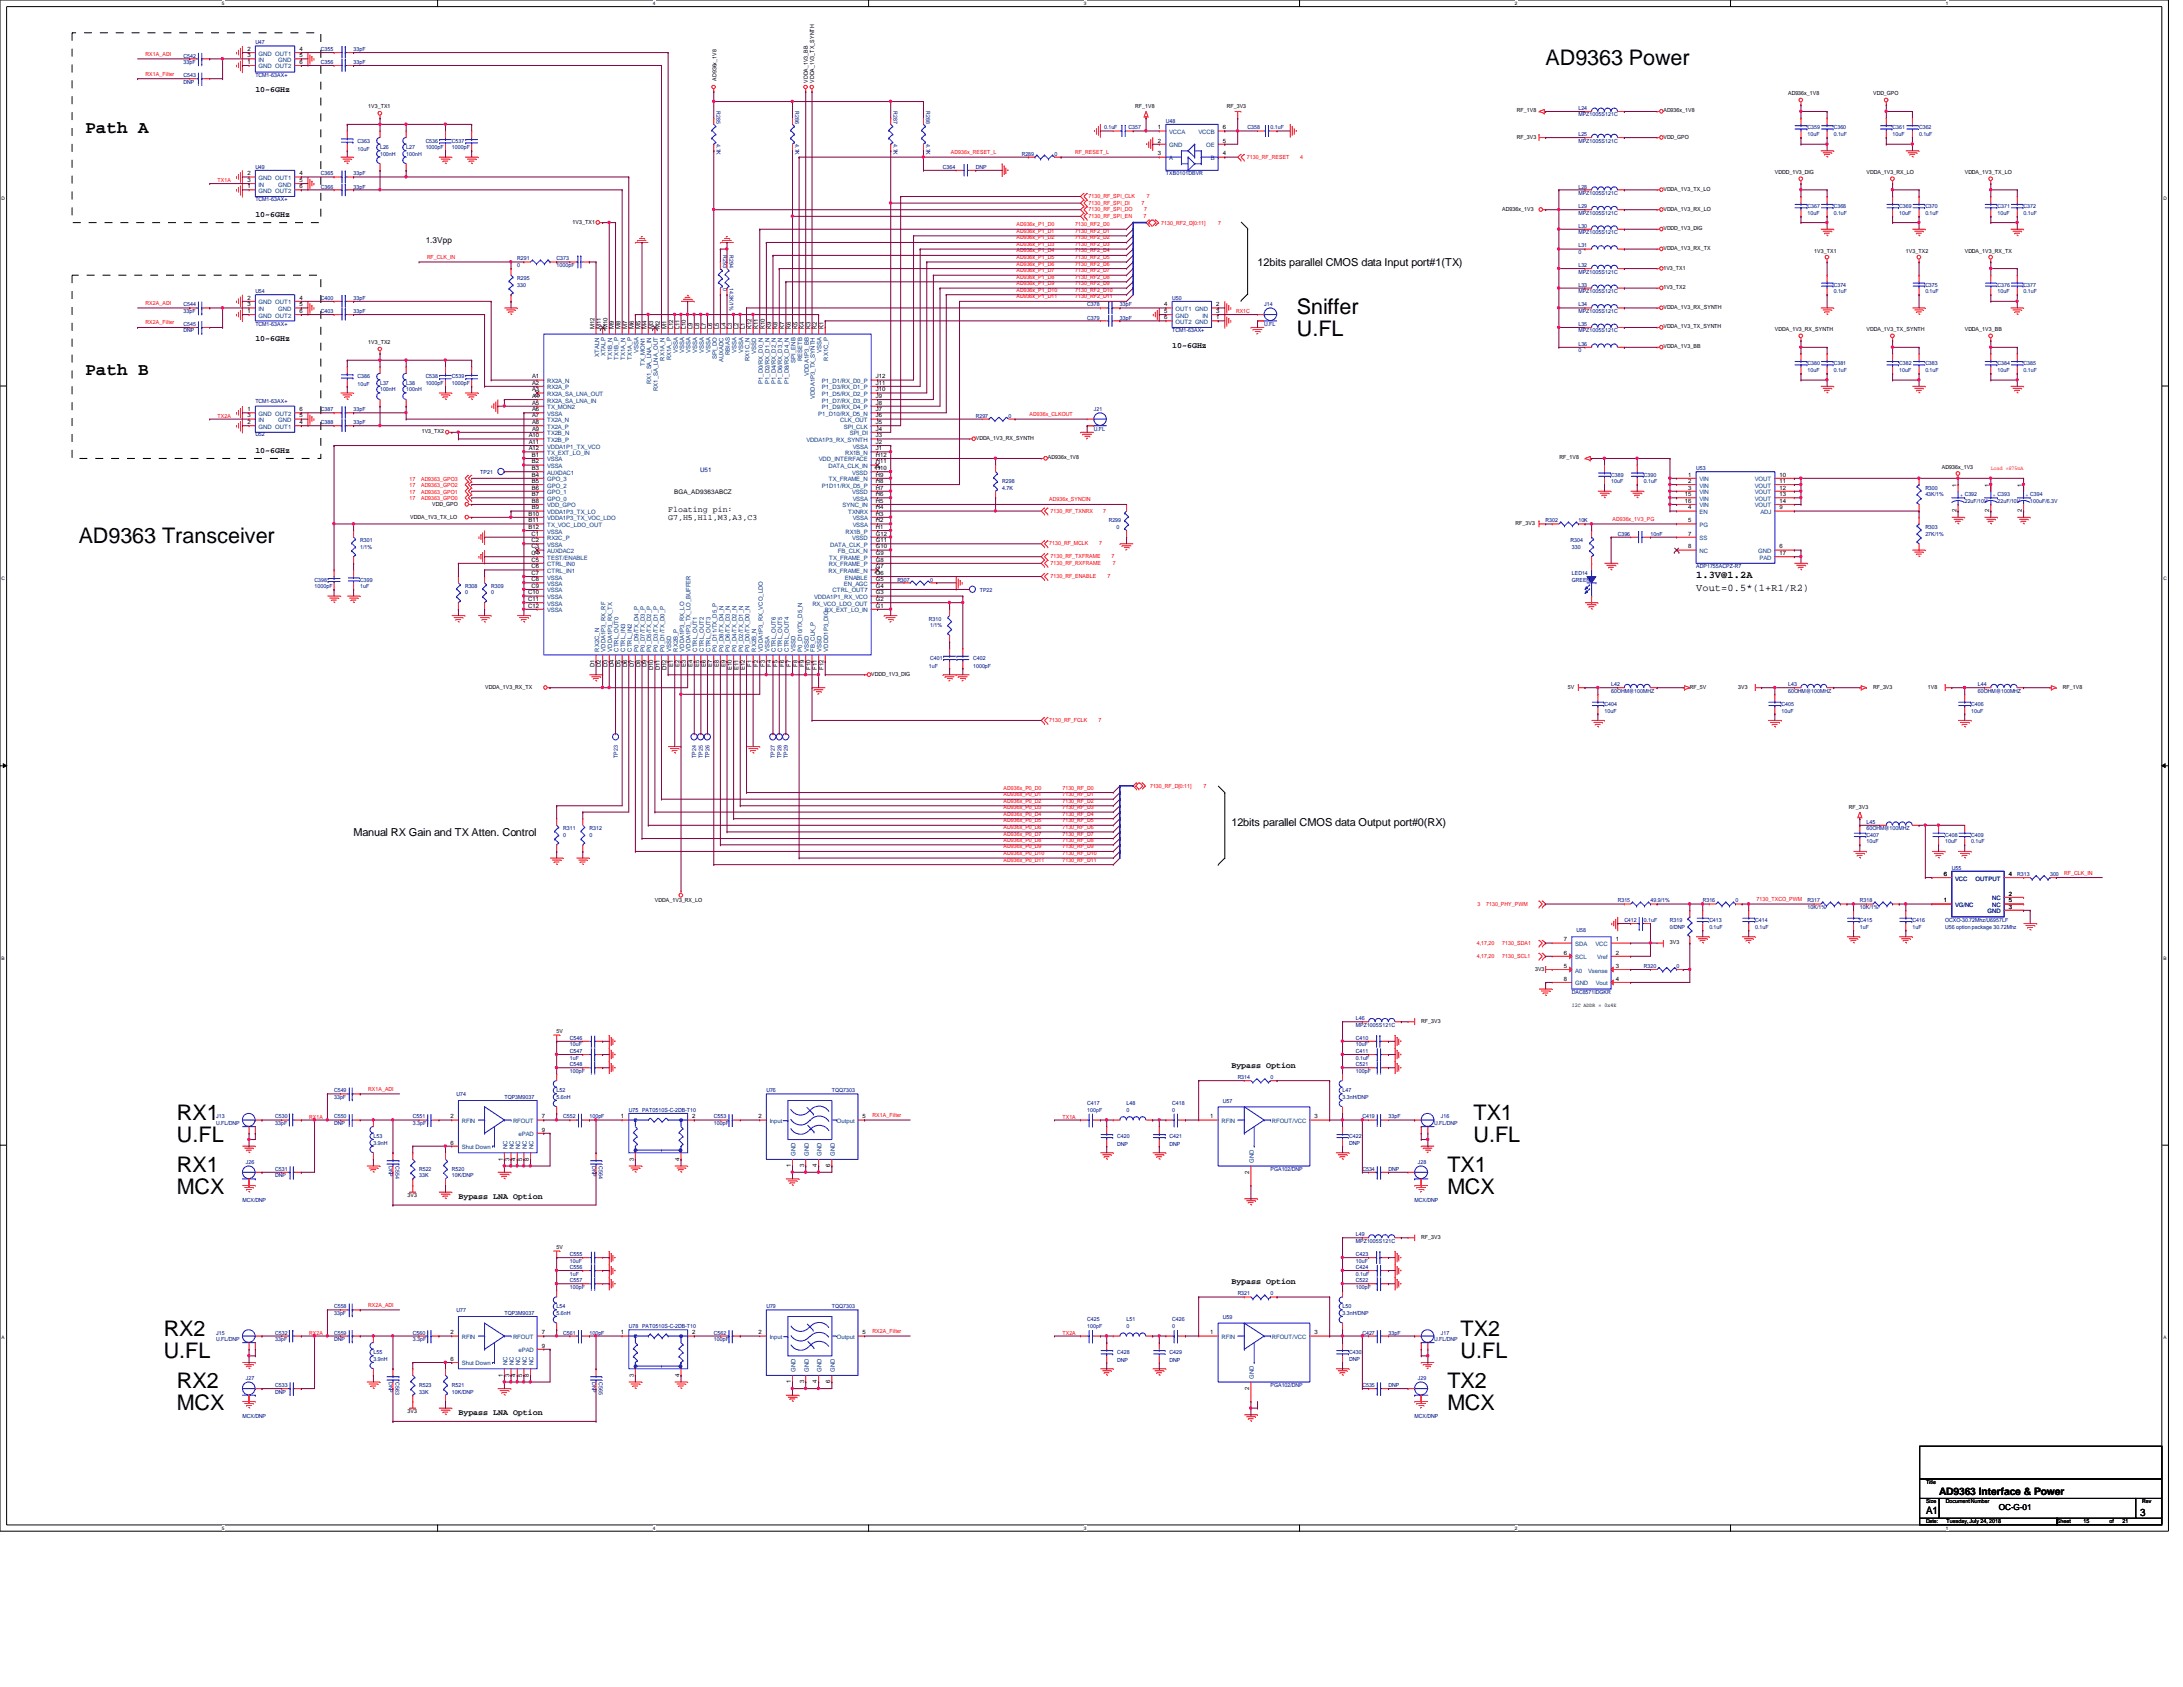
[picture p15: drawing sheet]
<svg xmlns="http://www.w3.org/2000/svg" width="279mm" height="216mm" viewBox="0 0 279 216" stroke-linecap="round" stroke-linejoin="round" font-family="sans-serif">
<defs><g id="words">
<g font-size="2.8">
<text x="197.8" y="8.4">AD9363 Power</text>
<text x="166" y="40.2">Sniffer</text>
<text x="166" y="43.1">U.FL</text>
<text x="10.1" y="69.6">AD9363 Transceiver</text>
<text x="22.6" y="143.3">RX1</text>
<text x="188.6" y="143.3">TX1</text>
<text x="22.6" y="146.2">U.FL</text>
<text x="188.6" y="146.2">U.FL</text>
<text x="22.6" y="150">RX1</text>
<text x="22.6" y="152.9">MCX</text>
<text x="185.3" y="150">TX1</text>
<text x="185.3" y="152.9">MCX</text>
<text x="21" y="171">RX2</text>
<text x="21" y="173.8">U.FL</text>
<text x="186.9" y="171">TX2</text>
<text x="186.9" y="173.8">U.FL</text>
<text x="22.6" y="177.7">RX2</text>
<text x="185.3" y="177.7">TX2</text>
<text x="22.6" y="180.5">MCX</text>
<text x="185.3" y="180.5">MCX</text>
</g>
<g font-size="2.2">
<text x="10.9" y="17">Path A</text>
<text x="10.9" y="48">Path B</text>
</g>
<g font-size="1.4">
<text x="161" y="34">12bits parallel CMOS data Input port#1(TX)</text>
<text x="45.3" y="106.9">Manual RX Gain and TX Atten. Control</text>
<text x="157.6" y="105.7">12bits parallel CMOS data Output port#0(RX)</text>
</g>
<g font-size="1.3">
<text x="217.1" y="74">1.3V@1.2A</text>
<text x="217.1" y="75.6">Vout=0.5*(1+R1/R2)</text>
<text x="248.2" y="191.3">AD9363 Interface &amp; Power</text>
<text x="246.5" y="193.8">A1</text>
<text x="273.9" y="194">3</text>
</g>
<g font-size="1.1">
<text x="32.7" y="11.8">10~6GHz</text>
<text x="32.7" y="27.7">10~6GHz</text>
<text x="54.5" y="31.2">1.3Vpp</text>
<text x="32.7" y="43.6">10~6GHz</text>
<text x="150" y="44.5">10~6GHz</text>
<text x="32.7" y="57.9">10~6GHz</text>
<text x="85.5" y="65.5">Floating pin:</text>
<text x="85.5" y="66.5">G7,H5,H11,M3,A3,C3</text>
<text x="157.6" y="136.7">Bypass Option</text>
<text x="58.7" y="153.5">Bypass LNA Option</text>
<text x="157.6" y="164.3">Bypass Option</text>
<text x="58.7" y="181.1">Bypass LNA Option</text>
<text x="255.8" y="193.3">OC-G-01</text>
</g>
<g font-size=".8">
<text x="31.7" y="6.5">2</text>
<text x="31.7" y="7.3">3</text>
<text x="31.7" y="8.2">1</text>
<text x="38.3" y="6.5">4</text>
<text x="38.3" y="7.3">5</text>
<text x="38.3" y="8.2">6</text>
<text x="148.2" y="16.6">1</text>
<text x="156.5" y="16.6">6</text>
<text x="31.7" y="22.4">2</text>
<text x="31.7" y="23.3">3</text>
<text x="38.3" y="22.4">4</text>
<text x="38.3" y="23.3">5</text>
<text x="148.2" y="19.9">3</text>
<text x="148.2" y="18.2">2</text>
<text x="156.5" y="19.9">4</text>
<text x="156.5" y="18.2">5</text>
<text x="31.7" y="24.1">1</text>
<text x="38.3" y="24.1">6</text>
<text x="31.7" y="38.4">2</text>
<text x="31.7" y="39.2">3</text>
<text x="31.7" y="40">1</text>
<text x="38.3" y="38.4">4</text>
<text x="38.3" y="39.2">5</text>
<text x="38.3" y="40">6</text>
<text x="149" y="39.2">4</text>
<text x="149" y="40">5</text>
<text x="149" y="40.9">6</text>
<text x="155.7" y="39.2">2</text>
<text x="155.7" y="40">3</text>
<text x="155.7" y="40.9">1</text>
<text x="76.1" y="42.2" transform="rotate(-90 76.1 42.2)">M12</text>
<text x="76.9" y="42.2" transform="rotate(-90 76.9 42.2)">M11</text>
<text x="77.8" y="42.2" transform="rotate(-90 77.8 42.2)">M10</text>
<text x="78.6" y="42.2" transform="rotate(-90 78.6 42.2)">M9</text>
<text x="79.4" y="42.2" transform="rotate(-90 79.4 42.2)">M8</text>
<text x="80.3" y="42.2" transform="rotate(-90 80.3 42.2)">M7</text>
<text x="81.1" y="42.2" transform="rotate(-90 81.1 42.2)">M6</text>
<text x="82" y="42.2" transform="rotate(-90 82 42.2)">M5</text>
<text x="82.8" y="42.2" transform="rotate(-90 82.8 42.2)">M4</text>
<text x="83.6" y="42.2" transform="rotate(-90 83.6 42.2)">M3</text>
<text x="84.5" y="42.2" transform="rotate(-90 84.5 42.2)">M2</text>
<text x="85.3" y="42.2" transform="rotate(-90 85.3 42.2)">M1</text>
<text x="86.1" y="42.2" transform="rotate(-90 86.1 42.2)">L12</text>
<text x="87" y="42.2" transform="rotate(-90 87 42.2)">L11</text>
<text x="87.8" y="42.2" transform="rotate(-90 87.8 42.2)">L10</text>
<text x="88.6" y="42.2" transform="rotate(-90 88.6 42.2)">L9</text>
<text x="89.5" y="42.2" transform="rotate(-90 89.5 42.2)">L8</text>
<text x="90.3" y="42.2" transform="rotate(-90 90.3 42.2)">L7</text>
<text x="91.1" y="42.2" transform="rotate(-90 91.1 42.2)">L6</text>
<text x="92" y="42.2" transform="rotate(-90 92 42.2)">L5</text>
<text x="92.8" y="42.2" transform="rotate(-90 92.8 42.2)">L4</text>
<text x="93.7" y="42.2" transform="rotate(-90 93.7 42.2)">L3</text>
<text x="94.5" y="42.2" transform="rotate(-90 94.5 42.2)">L2</text>
<text x="95.3" y="42.2" transform="rotate(-90 95.3 42.2)">L1</text>
<text x="96.2" y="42.2" transform="rotate(-90 96.2 42.2)">K12</text>
<text x="97" y="42.2" transform="rotate(-90 97 42.2)">K11</text>
<text x="97.9" y="42.2" transform="rotate(-90 97.9 42.2)">K10</text>
<text x="98.7" y="42.2" transform="rotate(-90 98.7 42.2)">K9</text>
<text x="99.5" y="42.2" transform="rotate(-90 99.5 42.2)">K8</text>
<text x="100.4" y="42.2" transform="rotate(-90 100.4 42.2)">K7</text>
<text x="101.2" y="42.2" transform="rotate(-90 101.2 42.2)">K6</text>
<text x="102.1" y="42.2" transform="rotate(-90 102.1 42.2)">K5</text>
<text x="102.9" y="42.2" transform="rotate(-90 102.9 42.2)">K4</text>
<text x="103.7" y="42.2" transform="rotate(-90 103.7 42.2)">K3</text>
<text x="104.6" y="42.2" transform="rotate(-90 104.6 42.2)">K2</text>
<text x="105.4" y="42.2" transform="rotate(-90 105.4 42.2)">K1</text>
<text x="31.7" y="53.4">3</text>
<text x="31.7" y="52.6">1</text>
<text x="38.3" y="53.4">5</text>
<text x="38.3" y="52.6">6</text>
<text x="68.1" y="53.4">A7</text>
<text x="68.1" y="52.6">A6</text>
<text x="68.1" y="51.8">A5</text>
<text x="68.1" y="50.9">A4</text>
<text x="68.1" y="50.1">A3</text>
<text x="68.1" y="49.2">A2</text>
<text x="68.1" y="48.4">A1</text>
<text x="112.1" y="48.4">J12</text>
<text x="112.1" y="49.2">J11</text>
<text x="112.1" y="50.1">J10</text>
<text x="112.1" y="50.9">J9</text>
<text x="112.1" y="51.8">J8</text>
<text x="112.1" y="52.6">J7</text>
<text x="112.1" y="53.4">J6</text>
<text x="31.7" y="54.3">2</text>
<text x="38.3" y="54.3">4</text>
<text x="67.7" y="57.6">A12</text>
<text x="67.7" y="56.8">A11</text>
<text x="67.7" y="56">A10</text>
<text x="68.1" y="59.3">B2</text>
<text x="68.1" y="58.5">B1</text>
<text x="68.1" y="55.1">A9</text>
<text x="68.1" y="54.3">A8</text>
<text x="112.1" y="54.3">J5</text>
<text x="112.1" y="55.1">J4</text>
<text x="112.1" y="56">J3</text>
<text x="112.1" y="56.8">J2</text>
<text x="112.1" y="57.6">J1</text>
<text x="112.1" y="58.5">H12</text>
<text x="112.1" y="59.3">H11</text>
<text x="67.6" y="66">B10</text>
<text x="68.1" y="65.2">B9</text>
<text x="68.1" y="64.3">B8</text>
<text x="68.1" y="63.5">B7</text>
<text x="68.1" y="62.7">B6</text>
<text x="68.1" y="61.8">B5</text>
<text x="68.1" y="61">B4</text>
<text x="68.1" y="60.2">B3</text>
<text x="86.3" y="63.2">BGA_AD9363ABCZ</text>
<text x="112.1" y="60.2">H10</text>
<text x="112.1" y="61">H9</text>
<text x="112.1" y="61.8">H8</text>
<text x="112.1" y="62.7">H7</text>
<text x="112.1" y="63.5">H6</text>
<text x="112.1" y="64.3">H5</text>
<text x="112.1" y="65.2">H4</text>
<text x="112.1" y="66">H3</text>
<text x="215.6" y="64.3">16</text>
<text x="215.6" y="63.5">15</text>
<text x="216.1" y="61">1</text>
<text x="216.1" y="61.8">2</text>
<text x="216.1" y="65.2">4</text>
<text x="216.1" y="62.7">3</text>
<text x="227.8" y="65.2">9</text>
<text x="227.8" y="64.3">14</text>
<text x="227.8" y="61">10</text>
<text x="227.8" y="61.8">11</text>
<text x="227.8" y="62.7">12</text>
<text x="227.8" y="63.5">13</text>
<text x="250.4" y="65.6" transform="rotate(-90 250.4 65.6)">2</text>
<text x="250.4" y="62.3" transform="rotate(-90 250.4 62.3)">1</text>
<text x="254.6" y="65.6" transform="rotate(-90 254.6 65.6)">2</text>
<text x="254.6" y="62.3" transform="rotate(-90 254.6 62.3)">1</text>
<text x="258.8" y="65.6" transform="rotate(-90 258.8 65.6)">2</text>
<text x="258.8" y="62.3" transform="rotate(-90 258.8 62.3)">1</text>
<text x="67.6" y="67.7">B12</text>
<text x="67.6" y="66.8">B11</text>
<text x="68" y="71.9">C5</text>
<text x="68" y="71">C4</text>
<text x="68" y="70.2">C3</text>
<text x="68" y="69.4">C2</text>
<text x="68" y="68.5">C1</text>
<text x="112.1" y="66.8">H2</text>
<text x="112.1" y="67.7">H1</text>
<text x="112.1" y="68.5">G12</text>
<text x="112.1" y="69.4">G11</text>
<text x="112.1" y="70.2">G10</text>
<text x="112.1" y="71">G9</text>
<text x="112.1" y="71.9">G8</text>
<text x="216.1" y="70.2">8</text>
<text x="216.1" y="68.5">7</text>
<text x="216.1" y="66.8">5</text>
<text x="227.8" y="70.2">6</text>
<text x="227.8" y="71">17</text>
<text x="67.6" y="77.8">C12</text>
<text x="67.6" y="76.9">C11</text>
<text x="67.6" y="76.1">C10</text>
<text x="68" y="75.2">C9</text>
<text x="68" y="74.4">C8</text>
<text x="68" y="73.6">C7</text>
<text x="68" y="72.7">C6</text>
<text x="112.1" y="72.7">G7</text>
<text x="112.1" y="73.6">G6</text>
<text x="112.1" y="74.4">G5</text>
<text x="112.1" y="75.2">G4</text>
<text x="112.1" y="76.1">G3</text>
<text x="112.1" y="76.9">G2</text>
<text x="112.1" y="77.8">G1</text>
<text x="76.1" y="85.4" transform="rotate(-90 76.1 85.4)">D1</text>
<text x="76.9" y="85.4" transform="rotate(-90 76.9 85.4)">D2</text>
<text x="77.8" y="85.4" transform="rotate(-90 77.8 85.4)">D3</text>
<text x="78.6" y="85.4" transform="rotate(-90 78.6 85.4)">D4</text>
<text x="79.4" y="85.4" transform="rotate(-90 79.4 85.4)">D5</text>
<text x="80.3" y="85.4" transform="rotate(-90 80.3 85.4)">D6</text>
<text x="81.1" y="85.4" transform="rotate(-90 81.1 85.4)">D7</text>
<text x="82" y="85.4" transform="rotate(-90 82 85.4)">D8</text>
<text x="82.8" y="85.4" transform="rotate(-90 82.8 85.4)">D9</text>
<text x="83.6" y="85.8" transform="rotate(-90 83.6 85.8)">D10</text>
<text x="84.5" y="85.8" transform="rotate(-90 84.5 85.8)">D11</text>
<text x="85.3" y="85.8" transform="rotate(-90 85.3 85.8)">D12</text>
<text x="86.1" y="85.3" transform="rotate(-90 86.1 85.3)">E1</text>
<text x="87" y="85.3" transform="rotate(-90 87 85.3)">E2</text>
<text x="87.8" y="85.3" transform="rotate(-90 87.8 85.3)">E3</text>
<text x="88.6" y="85.3" transform="rotate(-90 88.6 85.3)">E4</text>
<text x="89.5" y="85.3" transform="rotate(-90 89.5 85.3)">E5</text>
<text x="90.3" y="85.3" transform="rotate(-90 90.3 85.3)">E6</text>
<text x="91.1" y="85.3" transform="rotate(-90 91.1 85.3)">E7</text>
<text x="92" y="85.3" transform="rotate(-90 92 85.3)">E8</text>
<text x="92.8" y="85.3" transform="rotate(-90 92.8 85.3)">E9</text>
<text x="93.7" y="85.8" transform="rotate(-90 93.7 85.8)">E10</text>
<text x="94.5" y="85.8" transform="rotate(-90 94.5 85.8)">E11</text>
<text x="95.3" y="85.8" transform="rotate(-90 95.3 85.8)">E12</text>
<text x="96.2" y="85.3" transform="rotate(-90 96.2 85.3)">F1</text>
<text x="97" y="85.3" transform="rotate(-90 97 85.3)">F2</text>
<text x="97.9" y="85.3" transform="rotate(-90 97.9 85.3)">F3</text>
<text x="98.7" y="85.3" transform="rotate(-90 98.7 85.3)">F4</text>
<text x="99.5" y="85.3" transform="rotate(-90 99.5 85.3)">F5</text>
<text x="100.4" y="85.3" transform="rotate(-90 100.4 85.3)">F6</text>
<text x="101.2" y="85.3" transform="rotate(-90 101.2 85.3)">F7</text>
<text x="102.1" y="85.3" transform="rotate(-90 102.1 85.3)">F8</text>
<text x="102.9" y="85.3" transform="rotate(-90 102.9 85.3)">F9</text>
<text x="103.7" y="85.7" transform="rotate(-90 103.7 85.7)">F10</text>
<text x="104.6" y="85.7" transform="rotate(-90 104.6 85.7)">F11</text>
<text x="105.4" y="85.7" transform="rotate(-90 105.4 85.7)">F12</text>
<text x="248.8" y="112.1">6</text>
<text x="257.1" y="112.1">4</text>
<text x="248.8" y="115.5">1</text>
<text x="257.1" y="114.6">2</text>
<text x="257.1" y="116.3">3</text>
<text x="257.1" y="115.5">5</text>
<text x="200.2" y="120.5">7</text>
<text x="200.2" y="122.2">6</text>
<text x="200.2" y="123.9">5</text>
<text x="200.2" y="125.5">8</text>
<text x="206.8" y="122.2">2</text>
<text x="206.8" y="120.5">1</text>
<text x="206.8" y="123.9">3</text>
<text x="206.8" y="125.5">4</text>
<text x="57.7" y="143.1">2</text>
<text x="69.3" y="143.1">7</text>
<text x="79.5" y="143.1">1</text>
<text x="88.6" y="143.1">2</text>
<text x="97.1" y="143.1">2</text>
<text x="110.4" y="143.1">5</text>
<text x="154.9" y="143.1">1</text>
<text x="168.2" y="143.1">3</text>
<text x="57.7" y="146.5">6</text>
<text x="64.3" y="148.5" transform="rotate(-90 64.3 148.5)">1</text>
<text x="65.2" y="148.5" transform="rotate(-90 65.2 148.5)">3</text>
<text x="66" y="148.5" transform="rotate(-90 66 148.5)">4</text>
<text x="66.8" y="148.5" transform="rotate(-90 66.8 148.5)">5</text>
<text x="67.7" y="148.5" transform="rotate(-90 67.7 148.5)">8</text>
<text x="69.3" y="144.8">9</text>
<text x="81.1" y="148.5" transform="rotate(-90 81.1 148.5)">3</text>
<text x="87" y="148.5" transform="rotate(-90 87 148.5)">4</text>
<text x="101.2" y="149.4" transform="rotate(-90 101.2 149.4)">1</text>
<text x="102.9" y="149.4" transform="rotate(-90 102.9 149.4)">3</text>
<text x="104.6" y="149.4" transform="rotate(-90 104.6 149.4)">4</text>
<text x="106.3" y="149.4" transform="rotate(-90 106.3 149.4)">6</text>
<text x="159.9" y="150.2" transform="rotate(-90 159.9 150.2)">2</text>
<text x="57.7" y="170.8">2</text>
<text x="69.3" y="170.8">7</text>
<text x="69.3" y="172.5">9</text>
<text x="79.5" y="170.8">1</text>
<text x="88.6" y="170.8">2</text>
<text x="97.1" y="170.8">2</text>
<text x="110.4" y="170.8">5</text>
<text x="154.9" y="170.8">1</text>
<text x="168.2" y="170.8">3</text>
<text x="57.7" y="174.2">6</text>
<text x="64.3" y="176.2" transform="rotate(-90 64.3 176.2)">1</text>
<text x="65.2" y="176.2" transform="rotate(-90 65.2 176.2)">3</text>
<text x="66" y="176.2" transform="rotate(-90 66 176.2)">4</text>
<text x="66.8" y="176.2" transform="rotate(-90 66.8 176.2)">5</text>
<text x="67.7" y="176.2" transform="rotate(-90 67.7 176.2)">8</text>
<text x="81.1" y="176.2" transform="rotate(-90 81.1 176.2)">3</text>
<text x="87" y="176.2" transform="rotate(-90 87 176.2)">4</text>
<text x="101.2" y="177" transform="rotate(-90 101.2 177)">1</text>
<text x="102.9" y="177" transform="rotate(-90 102.9 177)">3</text>
<text x="104.6" y="177" transform="rotate(-90 104.6 177)">4</text>
<text x="106.3" y="177" transform="rotate(-90 106.3 177)">6</text>
<text x="159.9" y="177.9" transform="rotate(-90 159.9 177.9)">2</text>
</g>
<g font-size=".8" fill="#004080">
<text x="33.1" y="7.1">GND OUT1</text>
<text x="33.1" y="7.9">IN</text>
<text x="33.1" y="8.8">GND OUT2</text>
<text x="35.6" y="7.9">GND</text>
<text x="149.6" y="17.1">VCCA</text>
<text x="153.4" y="17.1">VCCB</text>
<text x="33.1" y="23">GND OUT1</text>
<text x="33.1" y="23.9">IN</text>
<text x="35.6" y="23.9">GND</text>
<text x="149.6" y="20.5">A</text>
<text x="149.6" y="18.8">GND</text>
<text x="154.4" y="18.8">OE</text>
<text x="155" y="20.5">B</text>
<text x="33.1" y="24.7">GND OUT2</text>
<text x="33.1" y="38.9">GND OUT1</text>
<text x="33.1" y="39.8">IN</text>
<text x="33.1" y="40.6">GND OUT2</text>
<text x="35.6" y="39.8">GND</text>
<text x="150.5" y="39.8">OUT1 GND</text>
<text x="150.5" y="40.6">GND</text>
<text x="150.5" y="41.4">OUT2 GND</text>
<text x="153.9" y="40.6">IN</text>
<text x="76.7" y="45.6" transform="rotate(-90 76.7 45.6)">XTALN</text>
<text x="77.5" y="45.6" transform="rotate(-90 77.5 45.6)">XTALP</text>
<text x="78.4" y="46.1" transform="rotate(-90 78.4 46.1)">TX1B_N</text>
<text x="79.2" y="46" transform="rotate(-90 79.2 46)">TX1B_P</text>
<text x="80" y="46.1" transform="rotate(-90 80 46.1)">TX1A_N</text>
<text x="80.9" y="46" transform="rotate(-90 80.9 46)">TX1A_P</text>
<text x="81.7" y="45.2" transform="rotate(-90 81.7 45.2)">VSSA</text>
<text x="82.5" y="46.8" transform="rotate(-90 82.5 46.8)">TX_MON1</text>
<text x="85" y="46.1" transform="rotate(-90 85 46.1)">RX1A_N</text>
<text x="85.9" y="46.1" transform="rotate(-90 85.9 46.1)">RX1A_P</text>
<text x="86.7" y="45.2" transform="rotate(-90 86.7 45.2)">VSSA</text>
<text x="87.5" y="45.2" transform="rotate(-90 87.5 45.2)">VSSA</text>
<text x="88.4" y="45.2" transform="rotate(-90 88.4 45.2)">VSSA</text>
<text x="89.2" y="45.2" transform="rotate(-90 89.2 45.2)">VSSA</text>
<text x="90.1" y="45.2" transform="rotate(-90 90.1 45.2)">VSSA</text>
<text x="90.9" y="45.2" transform="rotate(-90 90.9 45.2)">VSSA</text>
<text x="91.7" y="46" transform="rotate(-90 91.7 46)">SPI_DO</text>
<text x="92.6" y="46.4" transform="rotate(-90 92.6 46.4)">AUXADC</text>
<text x="93.4" y="45.5" transform="rotate(-90 93.4 45.5)">RBIAS</text>
<text x="94.3" y="45.2" transform="rotate(-90 94.3 45.2)">VSSA</text>
<text x="95.1" y="45.2" transform="rotate(-90 95.1 45.2)">VSSA</text>
<text x="95.9" y="46.2" transform="rotate(-90 95.9 46.2)">RX1C_N</text>
<text x="96.8" y="45.3" transform="rotate(-90 96.8 45.3)">VSSD</text>
<text x="101.8" y="46.4" transform="rotate(-90 101.8 46.4)">SPI_ENB</text>
<text x="102.7" y="46.2" transform="rotate(-90 102.7 46.2)">RESETB</text>
<text x="105.2" y="45.2" transform="rotate(-90 105.2 45.2)">VSSA</text>
<text x="106" y="46.1" transform="rotate(-90 106 46.1)">RX1C_P</text>
<text x="33.1" y="53.2">GND OUT2</text>
<text x="70" y="53.2">VSSA</text>
<text x="70" y="52.4">TX_MON2</text>
<text x="70" y="51.5">RX2A_SA_LNA_IN</text>
<text x="70" y="50.7">RX2A_SA_LNA_OUT</text>
<text x="70" y="49.8">RX2A_P</text>
<text x="70" y="49">RX2A_N</text>
<text x="83.4" y="49.2" transform="rotate(-90 83.4 49.2)">RX1_SA_LNA_IN</text>
<text x="84.2" y="50" transform="rotate(-90 84.2 50)">RX1_SA_LNA_OUT</text>
<text x="97.6" y="49.1" transform="rotate(-90 97.6 49.1)">P1_D0/RX_D0_N</text>
<text x="98.5" y="49.1" transform="rotate(-90 98.5 49.1)">P1_D2/RX_D1_N</text>
<text x="99.3" y="49.1" transform="rotate(-90 99.3 49.1)">P1_D4/RX_D2_N</text>
<text x="100.1" y="49.1" transform="rotate(-90 100.1 49.1)">P1_D6/RX_D3_N</text>
<text x="101" y="49.1" transform="rotate(-90 101 49.1)">P1_D8/RX_D4_N</text>
<text x="103.5" y="48.1" transform="rotate(-90 103.5 48.1)">VDDA1P3_BB</text>
<text x="104.3" y="51.1" transform="rotate(-90 104.3 51.1)">VDDA1P3_TX_SYNTH</text>
<text x="104.7" y="53.2">P1_D10/RX_D5_N</text>
<text x="105.2" y="49">P1_D1/RX_D0_P</text>
<text x="105.2" y="49.8">P1_D3/RX_D1_P</text>
<text x="105.2" y="50.7">P1_D5/RX_D2_P</text>
<text x="105.2" y="51.5">P1_D7/RX_D3_P</text>
<text x="105.2" y="52.4">P1_D9/RX_D4_P</text>
<text x="33.1" y="54.9">GND OUT1</text>
<text x="33.1" y="54">IN</text>
<text x="35.6" y="54">GND</text>
<text x="70" y="59.9">VSSA</text>
<text x="70" y="59.1">VSSA</text>
<text x="70" y="58.2">TX_EXT_LO_IN</text>
<text x="70" y="57.4">VDDA1P1_TX_VCO</text>
<text x="70" y="56.6">TX2B_P</text>
<text x="70" y="55.7">TX2B_N</text>
<text x="70" y="54.9">TX2A_P</text>
<text x="70" y="54">TX2A_N</text>
<text x="103.2" y="56.6">VDDA1P3_RX_SYNTH</text>
<text x="104.8" y="59.1">VDD_INTERFACE</text>
<text x="106" y="59.9">DATA_CLK_IN</text>
<text x="107.5" y="54">CLK_OUT</text>
<text x="108" y="54.9">SPI_CLK</text>
<text x="108.2" y="58.2">RX1B_N</text>
<text x="108.8" y="55.7">SPI_DI</text>
<text x="109.1" y="57.4">VSSA</text>
<text x="70" y="65.8">VDDA1P3_TX_LO</text>
<text x="70" y="64.9">VDD_GPO</text>
<text x="70" y="64.1">GPO_0</text>
<text x="70" y="63.2">GPO_1</text>
<text x="70" y="62.4">GPO_2</text>
<text x="70" y="61.6">GPO_3</text>
<text x="70" y="60.7">AUXDAC1</text>
<text x="105.2" y="62.4">P1D11/RX_D5_P</text>
<text x="106.1" y="61.6">TX_FRAME_N</text>
<text x="107.8" y="64.9">SYNC_IN</text>
<text x="108.5" y="65.8">TXNRX</text>
<text x="109.1" y="60.7">VSSD</text>
<text x="109.1" y="63.2">VSSD</text>
<text x="109.1" y="64.1">VSSA</text>
<text x="217.5" y="61.6">VIN</text>
<text x="217.5" y="62.4">VIN</text>
<text x="217.5" y="65.8">EN</text>
<text x="217.5" y="63.2">VIN</text>
<text x="217.5" y="64.9">VIN</text>
<text x="217.5" y="64.1">VIN</text>
<text x="224.6" y="64.9">VOUT</text>
<text x="224.6" y="61.6">VOUT</text>
<text x="224.6" y="62.4">VOUT</text>
<text x="224.6" y="63.2">VOUT</text>
<text x="224.6" y="64.1">VOUT</text>
<text x="225.3" y="65.8">ADJ</text>
<text x="70" y="71.6">TEST/ENABLE</text>
<text x="70" y="70.8">AUXDAC2</text>
<text x="70" y="70">VSSA</text>
<text x="70" y="69.1">RX2C_P</text>
<text x="70" y="68.3">VSSA</text>
<text x="70" y="67.4">TX_VOC_LDO_OUT</text>
<text x="70" y="66.6">VDDA1P3_TX_VOC_LDO</text>
<text x="106.1" y="71.6">TX_FRAME_P</text>
<text x="106.3" y="70">DATA_CLK_P</text>
<text x="107.2" y="70.8">FB_CLK_N</text>
<text x="108.2" y="68.3">RX1B_P</text>
<text x="109.1" y="69.1">VSSD</text>
<text x="109.1" y="66.6">VSSA</text>
<text x="109.1" y="67.4">VSSA</text>
<text x="217.5" y="70.8">NC</text>
<text x="217.5" y="69.1">SS</text>
<text x="217.5" y="67.4">PG</text>
<text x="225" y="70.8">GND</text>
<text x="225.2" y="71.6">PAD</text>
<text x="70" y="77.5">VSSA</text>
<text x="70" y="76.7">VSSA</text>
<text x="70" y="75.8">VSSA</text>
<text x="70" y="75">VSSA</text>
<text x="70" y="74.2">VSSA</text>
<text x="70" y="73.3">CTRL_IN1</text>
<text x="70" y="72.5">CTRL_IN0</text>
<text x="104" y="77.5">RX_VCO_LDO_OUT</text>
<text x="104.2" y="76.7">VDDA1P1_RX_VCO</text>
<text x="106" y="73.3">RX_FRAME_N</text>
<text x="106.1" y="72.5">RX_FRAME_P</text>
<text x="106.6" y="75.8">CTRL_OUT7</text>
<text x="108" y="75">EN_AGC</text>
<text x="108.1" y="74.2">ENABLE</text>
<text x="70" y="78.4">VSSA</text>
<text x="76.7" y="83.4" transform="rotate(-90 76.7 83.4)">RX2C_N</text>
<text x="77.5" y="83.4" transform="rotate(-90 77.5 83.4)">VDDA1P3_RX_RF</text>
<text x="78.4" y="83.4" transform="rotate(-90 78.4 83.4)">VDDA1P3_RX_TX</text>
<text x="79.2" y="83.4" transform="rotate(-90 79.2 83.4)">CTRL_OUT0</text>
<text x="80" y="83.4" transform="rotate(-90 80 83.4)">CTRL_IN3</text>
<text x="80.9" y="83.4" transform="rotate(-90 80.9 83.4)">CTRL_IN2</text>
<text x="81.7" y="83.4" transform="rotate(-90 81.7 83.4)">P0_D9/TX_D4_P</text>
<text x="82.5" y="83.4" transform="rotate(-90 82.5 83.4)">P0_D7/TX_D3_P</text>
<text x="83.4" y="83.4" transform="rotate(-90 83.4 83.4)">P0_D5/TX_D2_P</text>
<text x="84.2" y="83.4" transform="rotate(-90 84.2 83.4)">P0_D3/TX_D1_P</text>
<text x="85" y="83.4" transform="rotate(-90 85 83.4)">P0_D1/TX_D0_P</text>
<text x="85.9" y="83.4" transform="rotate(-90 85.9 83.4)">VSSD</text>
<text x="86.7" y="83.4" transform="rotate(-90 86.7 83.4)">RX2B_P</text>
<text x="87.5" y="83.4" transform="rotate(-90 87.5 83.4)">VDDA1P3_RX_LO</text>
<text x="88.4" y="83.4" transform="rotate(-90 88.4 83.4)">VDDA1P3_TX_LO_BUFFER</text>
<text x="89.2" y="83.4" transform="rotate(-90 89.2 83.4)">CTRL_OUT1</text>
<text x="90.1" y="83.4" transform="rotate(-90 90.1 83.4)">CTRL_OUT2</text>
<text x="90.9" y="83.4" transform="rotate(-90 90.9 83.4)">CTRL_OUT3</text>
<text x="91.7" y="83.4" transform="rotate(-90 91.7 83.4)">P0_D11/TX_D5_P</text>
<text x="92.6" y="83.4" transform="rotate(-90 92.6 83.4)">P0_D8/TX_D4_N</text>
<text x="93.4" y="83.4" transform="rotate(-90 93.4 83.4)">P0_D6/TX_D3_N</text>
<text x="94.3" y="83.4" transform="rotate(-90 94.3 83.4)">P0_D4/TX_D2_N</text>
<text x="95.1" y="83.4" transform="rotate(-90 95.1 83.4)">P0_D2/TX_D1_N</text>
<text x="95.9" y="83.4" transform="rotate(-90 95.9 83.4)">P0_D0/TX_D0_N</text>
<text x="96.8" y="83.4" transform="rotate(-90 96.8 83.4)">RX2B_N</text>
<text x="97.6" y="83.4" transform="rotate(-90 97.6 83.4)">VDDA1P3_RX_VCO_LDO</text>
<text x="98.5" y="83.4" transform="rotate(-90 98.5 83.4)">VSSA</text>
<text x="99.3" y="83.4" transform="rotate(-90 99.3 83.4)">CTRL_OUT6</text>
<text x="100.1" y="83.4" transform="rotate(-90 100.1 83.4)">CTRL_OUT5</text>
<text x="101" y="83.4" transform="rotate(-90 101 83.4)">CTRL_OUT4</text>
<text x="101.8" y="83.4" transform="rotate(-90 101.8 83.4)">VSSD</text>
<text x="102.7" y="83.4" transform="rotate(-90 102.7 83.4)">P0_D10/TX_D5_N</text>
<text x="103.5" y="83.4" transform="rotate(-90 103.5 83.4)">VSSD</text>
<text x="104.3" y="83.4" transform="rotate(-90 104.3 83.4)">FB_CLK_P</text>
<text x="105.2" y="83.4" transform="rotate(-90 105.2 83.4)">VSSD</text>
<text x="105.6" y="78.4">RX_EXT_LO_IN</text>
<text x="106" y="83.4" transform="rotate(-90 106 83.4)">VDDD1P3_DIG</text>
<text x="250.2" y="112.7">VCC</text>
<text x="252.9" y="112.7">OUTPUT</text>
<text x="250.2" y="116.1">VG/NC</text>
<text x="254.4" y="116.9">GND</text>
<text x="255" y="115.2">NC</text>
<text x="255" y="116.1">NC</text>
<text x="201.6" y="121.1">SDA</text>
<text x="201.6" y="122.8">SCL</text>
<text x="201.6" y="124.5">A0</text>
<text x="203.3" y="124.5">Vsense</text>
<text x="204.2" y="121.1">VCC</text>
<text x="204.4" y="122.8">Vref</text>
<text x="201.6" y="126.1">GND</text>
<text x="204.3" y="126.1">Vout</text>
<text x="59.1" y="143.7">RFIN</text>
<text x="65.7" y="143.7">RFOUT</text>
<text x="98.5" y="143.7">Input</text>
<text x="107.1" y="143.7">Output</text>
<text x="156.3" y="143.7">RFIN</text>
<text x="162.8" y="143.7">RFOUT/VCC</text>
<text x="59.1" y="147.1">Shut Down</text>
<text x="64.9" y="147.1" transform="rotate(-90 64.9 147.1)">NC</text>
<text x="65.8" y="147.1" transform="rotate(-90 65.8 147.1)">NC</text>
<text x="66.4" y="145.4">ePAD</text>
<text x="66.6" y="147.1" transform="rotate(-90 66.6 147.1)">NC</text>
<text x="67.4" y="147.1" transform="rotate(-90 67.4 147.1)">NC</text>
<text x="68.3" y="147.1" transform="rotate(-90 68.3 147.1)">NC</text>
<text x="101.8" y="148" transform="rotate(-90 101.8 148)">GND</text>
<text x="103.5" y="148" transform="rotate(-90 103.5 148)">GND</text>
<text x="105.2" y="148" transform="rotate(-90 105.2 148)">GND</text>
<text x="106.8" y="148" transform="rotate(-90 106.8 148)">GND</text>
<text x="160.5" y="148.8" transform="rotate(-90 160.5 148.8)">GND</text>
<text x="59.1" y="171.4">RFIN</text>
<text x="65.7" y="171.4">RFOUT</text>
<text x="66.4" y="173.1">ePAD</text>
<text x="98.5" y="171.4">Input</text>
<text x="107.1" y="171.4">Output</text>
<text x="156.3" y="171.4">RFIN</text>
<text x="162.8" y="171.4">RFOUT/VCC</text>
<text x="59.1" y="174.8">Shut Down</text>
<text x="64.9" y="174.8" transform="rotate(-90 64.9 174.8)">NC</text>
<text x="65.8" y="174.8" transform="rotate(-90 65.8 174.8)">NC</text>
<text x="66.6" y="174.8" transform="rotate(-90 66.6 174.8)">NC</text>
<text x="67.4" y="174.8" transform="rotate(-90 67.4 174.8)">NC</text>
<text x="68.3" y="174.8" transform="rotate(-90 68.3 174.8)">NC</text>
<text x="101.8" y="175.6" transform="rotate(-90 101.8 175.6)">GND</text>
<text x="103.5" y="175.6" transform="rotate(-90 103.5 175.6)">GND</text>
<text x="105.2" y="175.6" transform="rotate(-90 105.2 175.6)">GND</text>
<text x="106.8" y="175.6" transform="rotate(-90 106.8 175.6)">GND</text>
<text x="160.5" y="176.4" transform="rotate(-90 160.5 176.4)">GND</text>
</g>
<text font-size=".8" fill="#000080" x="89.6" y="60.5">U51</text>
<g font-size=".7" fill="#000080">
<text x="32.7" y="5.7">U47</text>
<text x="23.5" y="9.9">C543</text>
<text x="23.5" y="10.7">DNP</text>
<text x="23.5" y="7.4">C542</text>
<text x="23.5" y="8.2">33pF</text>
<text x="32.7" y="9.9">TCM1-63AX+</text>
<text x="41.1" y="6.5">C355</text>
<text x="41.1" y="8.2">C356</text>
<text x="45.3" y="6.5">33pF</text>
<text x="45.3" y="8.2">33pF</text>
<text x="91.7" y="14.3" transform="rotate(90 91.7 14.3)">R285</text>
<text x="101.8" y="14.3" transform="rotate(90 101.8 14.3)">R286</text>
<text x="114.3" y="14.3" transform="rotate(90 114.3 14.3)">R287</text>
<text x="118.5" y="14.3" transform="rotate(90 118.5 14.3)">R288</text>
<text x="141.3" y="16.6">0.1uF</text>
<text x="144.4" y="16.6">C357</text>
<text x="149.2" y="15.7">U48</text>
<text x="159.7" y="16.6">C358</text>
<text x="162.6" y="16.6">0.1uF</text>
<text x="202" y="14.1">L24</text>
<text x="202" y="14.9">MPZ1005S121C</text>
<text x="202" y="17.4">L25</text>
<text x="231.4" y="16.6">C359</text>
<text x="231.4" y="17.4">10uF</text>
<text x="234.7" y="16.6">C360</text>
<text x="234.7" y="17.4">0.1uF</text>
<text x="242.2" y="16.6">C361</text>
<text x="242.2" y="17.4">10uF</text>
<text x="245.6" y="16.6">C362</text>
<text x="245.6" y="17.4">0.1uF</text>
<text x="32.7" y="21.6">U49</text>
<text x="41.1" y="22.4">C365</text>
<text x="45.3" y="22.4">33pF</text>
<text x="45.8" y="18.2">C363</text>
<text x="45.8" y="19.3">10uF</text>
<text x="48.6" y="19.1">L26</text>
<text x="48.6" y="19.9">100nH</text>
<text x="52" y="19.1">L27</text>
<text x="52" y="19.9">100nH</text>
<text x="54.5" y="18.2">C536</text>
<text x="54.5" y="19.1">1000pF</text>
<text x="57.8" y="18.2">C537</text>
<text x="57.8" y="19.1">1000pF</text>
<text x="91.7" y="18.5" transform="rotate(90 91.7 18.5)">4.7K</text>
<text x="101.8" y="18.5" transform="rotate(90 101.8 18.5)">4.7K</text>
<text x="114.3" y="18.5" transform="rotate(90 114.3 18.5)">4.7K</text>
<text x="118.5" y="18.5" transform="rotate(90 118.5 18.5)">4.7K</text>
<text x="120.7" y="21.6">C364</text>
<text x="124.9" y="21.6">DNP</text>
<text x="130.8" y="19.9">R289</text>
<text x="135" y="19.9">0</text>
<text x="149.2" y="22.4">TXB0101DBVR</text>
<text x="202" y="18.2">MPZ1005S121C</text>
<text x="32.7" y="25.8">TCM1-63AX+</text>
<text x="41.1" y="24.1">C366</text>
<text x="45.3" y="24.1">33pF</text>
<text x="202" y="29.1">L30</text>
<text x="202" y="30">MPZ1005S121C</text>
<text x="202" y="24.1">L28</text>
<text x="202" y="24.9">MPZ1005S121C</text>
<text x="202" y="26.6">L29</text>
<text x="202" y="27.5">MPZ1005S121C</text>
<text x="231.4" y="26.6">C367</text>
<text x="231.4" y="27.5">10uF</text>
<text x="234.7" y="26.6">C368</text>
<text x="234.7" y="27.5">0.1uF</text>
<text x="243.1" y="26.6">C369</text>
<text x="243.1" y="27.5">10uF</text>
<text x="246.4" y="26.6">C370</text>
<text x="246.4" y="27.5">0.1uF</text>
<text x="255.7" y="26.6">C371</text>
<text x="255.7" y="27.5">10uF</text>
<text x="259" y="26.6">C372</text>
<text x="259" y="27.5">0.1uF</text>
<text x="66.2" y="35.9">R295</text>
<text x="66.2" y="33.3">R291</text>
<text x="66.2" y="34.2">0</text>
<text x="71.2" y="33.3">C373</text>
<text x="71.2" y="34.2">1000pF</text>
<text x="92.5" y="32.7" transform="rotate(90 92.5 32.7)">R293</text>
<text x="93.4" y="32.7" transform="rotate(90 93.4 32.7)">R294</text>
<text x="202" y="31.7">L31</text>
<text x="202" y="32.5">0</text>
<text x="202" y="34.2">L32</text>
<text x="202" y="35">MPZ1005S121C</text>
<text x="23.5" y="39.2">C544</text>
<text x="23.5" y="40">33pF</text>
<text x="23.5" y="41.7">C545</text>
<text x="32.7" y="37.5">U54</text>
<text x="32.7" y="41.7">TCM1-63AX+</text>
<text x="41.1" y="38.4">C400</text>
<text x="41.1" y="40">C403</text>
<text x="45.3" y="38.4">33pF</text>
<text x="45.3" y="40">33pF</text>
<text x="66.2" y="36.7">330</text>
<text x="92.5" y="36.9" transform="rotate(90 92.5 36.9)">0</text>
<text x="93.4" y="36.9" transform="rotate(90 93.4 36.9)">14.3K/1%</text>
<text x="139.1" y="40.9">C379</text>
<text x="139.1" y="39.2">C378</text>
<text x="143.3" y="40.9">33pF</text>
<text x="143.3" y="39.2">33pF</text>
<text x="150" y="38.4">U50</text>
<text x="161.8" y="39.1">J14</text>
<text x="161.8" y="41.7">U.FL</text>
<text x="202" y="41.7">L35</text>
<text x="202" y="36.7">L33</text>
<text x="202" y="37.5">MPZ1005S121C</text>
<text x="202" y="39.2">L34</text>
<text x="202" y="40">MPZ1005S121C</text>
<text x="234.7" y="36.7">C374</text>
<text x="234.7" y="37.5">0.1uF</text>
<text x="246.4" y="36.7">C375</text>
<text x="246.4" y="37.5">0.1uF</text>
<text x="255.7" y="36.7">C376</text>
<text x="255.7" y="37.5">10uF</text>
<text x="259" y="36.7">C377</text>
<text x="259" y="37.5">0.1uF</text>
<text x="23.5" y="42.5">DNP</text>
<text x="150" y="42.5">TCM1-63AX+</text>
<text x="202" y="42.5">MPZ1005S121C</text>
<text x="202" y="44.2">L36</text>
<text x="202" y="45.1">0</text>
<text x="231.4" y="46.7">C380</text>
<text x="231.4" y="47.6">10uF</text>
<text x="234.7" y="46.7">C381</text>
<text x="234.7" y="47.6">0.1uF</text>
<text x="243.1" y="46.7">C382</text>
<text x="243.1" y="47.6">10uF</text>
<text x="246.4" y="46.7">C383</text>
<text x="246.4" y="47.6">0.1uF</text>
<text x="255.7" y="46.7">C384</text>
<text x="255.7" y="47.6">10uF</text>
<text x="259" y="46.7">C385</text>
<text x="259" y="47.6">0.1uF</text>
<text x="32.7" y="51.6">TCM1-63AX+</text>
<text x="41.1" y="52.6">C387</text>
<text x="45.3" y="52.6">33pF</text>
<text x="45.8" y="48.4">C386</text>
<text x="45.8" y="49.4">10uF</text>
<text x="48.6" y="49.3">L37</text>
<text x="48.6" y="50.1">100nH</text>
<text x="52" y="49.3">L38</text>
<text x="52" y="50.1">100nH</text>
<text x="54.5" y="48.4">C538</text>
<text x="54.5" y="49.3">1000pF</text>
<text x="57.8" y="48.4">C539</text>
<text x="57.8" y="49.3">1000pF</text>
<text x="124.9" y="53.5">R297</text>
<text x="129.1" y="53.5">0</text>
<text x="140" y="52.5">J21</text>
<text x="32.7" y="55.8">U52</text>
<text x="41.1" y="54.3">C388</text>
<text x="45.3" y="54.3">33pF</text>
<text x="140" y="55.1">U.FL</text>
<text x="61.5" y="60.7">TP21</text>
<text x="128.3" y="61.8">R298</text>
<text x="128.3" y="62.7">4.7K</text>
<text x="206.2" y="61">C389</text>
<text x="206.2" y="61.8">10uF</text>
<text x="210.4" y="61">C390</text>
<text x="210.4" y="61.8">0.1uF</text>
<text x="217.1" y="60.2">U53</text>
<text x="246.4" y="62.7">R300</text>
<text x="246.4" y="63.5">43K/1%</text>
<text x="251.5" y="64.3">22uF/10V</text>
<text x="255.7" y="64.3">22uF/10V</text>
<text x="259.8" y="64.3">100uF/6.3V</text>
<text x="46.1" y="69.4">R301</text>
<text x="46.1" y="70.2">1/1%</text>
<text x="141.9" y="66.8">R299</text>
<text x="142.9" y="67.7">0</text>
<text x="197.8" y="66.8">R302</text>
<text x="201" y="69.4">R304</text>
<text x="201.2" y="70.2">330</text>
<text x="202" y="66.8">10K</text>
<text x="207.1" y="68.5">C396</text>
<text x="211.2" y="68.5">10nF</text>
<text x="246.4" y="67.7">R303</text>
<text x="246.4" y="68.5">27K/1%</text>
<text x="40.3" y="74.4">C398</text>
<text x="40.3" y="75.2">1000pF</text>
<text x="46.1" y="74.4">C399</text>
<text x="46.1" y="75.2">1uF</text>
<text x="59.5" y="75.2">R308</text>
<text x="59.5" y="76.1">0</text>
<text x="62.9" y="75.2">R309</text>
<text x="62.9" y="76.1">0</text>
<text x="114.9" y="74.4">R307</text>
<text x="119" y="74.4">0</text>
<text x="125.4" y="75.7">TP22</text>
<text x="201.2" y="73.6">LED14</text>
<text x="201.2" y="74.4">GREEN</text>
<text x="217.1" y="72.7">ADP1755ACPZ-R7</text>
<text x="118.9" y="79.4">R310</text>
<text x="119" y="80.3">1/1%</text>
<text x="118.9" y="85.5">1uF</text>
<text x="119" y="84.5">C401</text>
<text x="124.5" y="84.5">C402</text>
<text x="124.5" y="85.5">1000pF</text>
<text x="206.2" y="87.8">L42</text>
<text x="206.2" y="88.6">60OHM@100MHZ</text>
<text x="228.9" y="87.8">L43</text>
<text x="228.9" y="88.6">60OHM@100MHZ</text>
<text x="253.2" y="87.8">L44</text>
<text x="253.2" y="88.6">60OHM@100MHZ</text>
<text x="205.4" y="90.3">C404</text>
<text x="205.4" y="91.2">10uF</text>
<text x="228" y="90.3">C405</text>
<text x="228" y="91.2">10uF</text>
<text x="252.3" y="90.3">C406</text>
<text x="252.3" y="91.2">10uF</text>
<text x="79.1" y="97" transform="rotate(-90 79.1 97)">TP23</text>
<text x="89.1" y="97" transform="rotate(-90 89.1 97)">TP24</text>
<text x="90" y="97" transform="rotate(-90 90 97)">TP25</text>
<text x="90.8" y="97" transform="rotate(-90 90.8 97)">TP26</text>
<text x="99.2" y="97" transform="rotate(-90 99.2 97)">TP27</text>
<text x="100" y="97" transform="rotate(-90 100 97)">TP28</text>
<text x="100.8" y="97" transform="rotate(-90 100.8 97)">TP29</text>
<text x="72.1" y="106.3">R311</text>
<text x="72.1" y="107.1">0</text>
<text x="75.4" y="106.3">R312</text>
<text x="75.4" y="107.1">0</text>
<text x="238.9" y="107.1">C407</text>
<text x="238.9" y="107.9">10uF</text>
<text x="238.9" y="105.4">L45</text>
<text x="238.9" y="106.3">60OHM@100MHZ</text>
<text x="249" y="107.1">C408</text>
<text x="249" y="107.9">10uF</text>
<text x="252.3" y="107.1">C409</text>
<text x="252.3" y="107.9">0.1uF</text>
<text x="249.8" y="111.3">U55</text>
<text x="258.2" y="112.1">R313</text>
<text x="262.4" y="112.1">300</text>
<text x="201.8" y="119.3">U58</text>
<text x="207.1" y="115.5">R315</text>
<text x="207.9" y="118">C412</text>
<text x="210.4" y="118">0.1uF</text>
<text x="211.2" y="115.5">49.9/1%</text>
<text x="213.7" y="118">R319</text>
<text x="213.7" y="118.8">0/DNP</text>
<text x="217.9" y="115.5">R316</text>
<text x="218.8" y="118">C413</text>
<text x="218.8" y="118.8">0.1uF</text>
<text x="222.1" y="115.5">0</text>
<text x="224.7" y="118">C414</text>
<text x="224.7" y="118.8">0.1uF</text>
<text x="231.4" y="115.5">R317</text>
<text x="231.4" y="116.3">10K/1%</text>
<text x="238" y="118">C415</text>
<text x="238" y="118.8">1uF</text>
<text x="238" y="115.5">R318</text>
<text x="238" y="116.3">10K/1%</text>
<text x="244.8" y="118">C416</text>
<text x="244.8" y="118.8">1uF</text>
<text x="249" y="118">OCXO-30.72Mhz/U6957LF</text>
<text x="249" y="118.8">U56 option package 30.72Mhz</text>
<text x="210.4" y="123.9">R320</text>
<text x="214.6" y="123.9">0</text>
<text x="173.5" y="130.6">L46</text>
<text x="173.5" y="131.4">MPZ1005S121C</text>
<text x="201.2" y="127.2">DAC8571IDGKR</text>
<text x="72.9" y="136.4">C548</text>
<text x="72.9" y="137.3">100pF</text>
<text x="72.9" y="133.1">C546</text>
<text x="72.9" y="133.9">10uF</text>
<text x="72.9" y="134.7">C547</text>
<text x="72.9" y="135.6">1uF</text>
<text x="173.5" y="136.4">C521</text>
<text x="173.5" y="137.3">100pF</text>
<text x="173.5" y="133.1">C410</text>
<text x="173.5" y="133.9">10uF</text>
<text x="173.5" y="134.7">C411</text>
<text x="173.5" y="135.6">0.1uF</text>
<text x="27.7" y="143.1">J13</text>
<text x="27.7" y="144">U.FL/DNP</text>
<text x="35.2" y="143.1">C530</text>
<text x="35.2" y="144">33pF</text>
<text x="42.8" y="143.1">C550</text>
<text x="42.8" y="144">DNP</text>
<text x="42.8" y="139.8">C549</text>
<text x="42.8" y="140.6">33pF</text>
<text x="52.8" y="143.1">C551</text>
<text x="52.8" y="144">3.3pF</text>
<text x="58.4" y="140.3">U74</text>
<text x="64.6" y="140.6">TQP3M9037</text>
<text x="71.2" y="139.8">L52</text>
<text x="71.2" y="140.6">5.6nH</text>
<text x="72.1" y="143.1">C552</text>
<text x="75.4" y="143.1">100pF</text>
<text x="80.5" y="142.3">U75 PAT0510S-C-2DB-T10</text>
<text x="91.4" y="143.1">C553</text>
<text x="91.4" y="144">100pF</text>
<text x="98.1" y="139.8">U76</text>
<text x="106.5" y="139.8">TQQ7303</text>
<text x="139.1" y="141.5">C417</text>
<text x="139.1" y="142.3">100pF</text>
<text x="144.2" y="141.5">L48</text>
<text x="144.2" y="142.3">0</text>
<text x="150" y="141.5">C418</text>
<text x="150" y="142.3">0</text>
<text x="156.5" y="141.1">U57</text>
<text x="158.4" y="138.1">R314</text>
<text x="162.6" y="138.1">0</text>
<text x="171.8" y="139.8">L47</text>
<text x="171.8" y="140.6">3.3nH/DNP</text>
<text x="174.4" y="143.1">C419</text>
<text x="177.7" y="143.1">33pF</text>
<text x="183.6" y="144">U.FL/DNP</text>
<text x="184.4" y="143.1">J16</text>
<text x="31.5" y="148.9">J26</text>
<text x="35.2" y="149.9">C531</text>
<text x="47.8" y="145.7">L53</text>
<text x="47.8" y="146.5">3.9nH</text>
<text x="49.8" y="149.2" transform="rotate(90 49.8 149.2)">DNP</text>
<text x="50.6" y="149.2" transform="rotate(90 50.6 149.2)">C554</text>
<text x="53.6" y="149.9">R522</text>
<text x="57.8" y="149.9">R520</text>
<text x="75.8" y="149.2" transform="rotate(90 75.8 149.2)">DNP</text>
<text x="76.6" y="149.2" transform="rotate(90 76.6 149.2)">C564</text>
<text x="143" y="145.7">C420</text>
<text x="143" y="146.6">DNP</text>
<text x="149.7" y="145.7">C421</text>
<text x="149.7" y="146.6">DNP</text>
<text x="162.6" y="149.9">PGA102/DNP</text>
<text x="172.7" y="145.7">C422</text>
<text x="172.7" y="146.5">DNP</text>
<text x="174.4" y="149.9">C534</text>
<text x="177.7" y="149.9">DNP</text>
<text x="181.5" y="148.9">J28</text>
<text x="31" y="153.8">MCX/DNP</text>
<text x="35.2" y="150.7">DNP</text>
<text x="53.6" y="150.7">33K</text>
<text x="57.8" y="150.7">10K/DNP</text>
<text x="181.1" y="153.8">MCX/DNP</text>
<text x="72.9" y="160.7">C555</text>
<text x="72.9" y="161.6">10uF</text>
<text x="173.5" y="160.7">C423</text>
<text x="173.5" y="161.6">10uF</text>
<text x="173.5" y="158.2">L49</text>
<text x="173.5" y="159">MPZ1005S121C</text>
<text x="42.8" y="167.4">C558</text>
<text x="58.4" y="167.9">U77</text>
<text x="71.2" y="167.4">L54</text>
<text x="72.9" y="164.1">C557</text>
<text x="72.9" y="164.9">100pF</text>
<text x="72.9" y="162.4">C556</text>
<text x="72.9" y="163.2">1uF</text>
<text x="98.1" y="167.4">U79</text>
<text x="106.5" y="167.4">TQQ7303</text>
<text x="158.4" y="165.8">R321</text>
<text x="162.6" y="165.8">0</text>
<text x="171.8" y="167.4">L50</text>
<text x="173.5" y="162.4">C424</text>
<text x="173.5" y="163.2">0.1uF</text>
<text x="173.5" y="164.1">C522</text>
<text x="173.5" y="164.9">100pF</text>
<text x="27.7" y="170.8">J15</text>
<text x="27.7" y="171.6">U.FL/DNP</text>
<text x="35.2" y="170.8">C532</text>
<text x="35.2" y="171.6">33pF</text>
<text x="42.8" y="170.8">C559</text>
<text x="42.8" y="171.6">DNP</text>
<text x="42.8" y="168.3">33pF</text>
<text x="47.8" y="173.3">L55</text>
<text x="52.8" y="170.8">C560</text>
<text x="52.8" y="171.6">3.3pF</text>
<text x="64.6" y="168.3">TQP3M9037</text>
<text x="71.2" y="168.3">5.6nH</text>
<text x="72.1" y="170.8">C561</text>
<text x="75.4" y="170.8">100pF</text>
<text x="80.5" y="170">U78 PAT0510S-C-2DB-T10</text>
<text x="91.4" y="170.8">C562</text>
<text x="91.4" y="171.6">100pF</text>
<text x="139.1" y="169.1">C425</text>
<text x="139.1" y="170">100pF</text>
<text x="143" y="173.3">C428</text>
<text x="144.2" y="169.1">L51</text>
<text x="144.2" y="170">0</text>
<text x="149.7" y="173.3">C429</text>
<text x="150" y="169.1">C426</text>
<text x="150" y="170">0</text>
<text x="156.5" y="168.8">U59</text>
<text x="171.8" y="168.3">3.3nH/DNP</text>
<text x="172.7" y="173.3">C430</text>
<text x="174.4" y="170.8">C427</text>
<text x="177.7" y="170.8">33pF</text>
<text x="183.6" y="171.6">U.FL/DNP</text>
<text x="184.4" y="170.8">J17</text>
<text x="31.5" y="176.6">J27</text>
<text x="35.2" y="177.5">C533</text>
<text x="35.2" y="178.4">DNP</text>
<text x="47.8" y="174.2">3.9nH</text>
<text x="49.8" y="176.9" transform="rotate(90 49.8 176.9)">DNP</text>
<text x="50.6" y="176.9" transform="rotate(90 50.6 176.9)">C563</text>
<text x="53.6" y="177.5">R523</text>
<text x="53.6" y="178.4">33K</text>
<text x="57.8" y="177.5">R521</text>
<text x="57.8" y="178.4">10K/DNP</text>
<text x="75.8" y="176.9" transform="rotate(90 75.8 176.9)">DNP</text>
<text x="76.6" y="176.9" transform="rotate(90 76.6 176.9)">C565</text>
<text x="143" y="174.3">DNP</text>
<text x="149.7" y="174.3">DNP</text>
<text x="162.6" y="177.5">PGA102/DNP</text>
<text x="172.7" y="174.2">DNP</text>
<text x="174.4" y="177.5">C535</text>
<text x="177.7" y="177.5">DNP</text>
<text x="181.5" y="176.6">J29</text>
<text x="31" y="181.4">MCX/DNP</text>
<text x="181.1" y="181.4">MCX/DNP</text>
</g>
<g font-size=".7" fill="#f00">
<text x="18.6" y="7.2">RX1A_ADI</text>
<text x="18.6" y="9.7">RX1A_Filter</text>
<text x="27.9" y="23.3">TX1A</text>
<text x="121.7" y="19.7">AD936x_RESET_L</text>
<text x="137.6" y="19.7">RF_RESET_L</text>
<text x="159.6" y="20.4">7130_RF_RESET</text>
<text x="166.4" y="20.4">4</text>
<text x="130.1" y="29">AD936x_P1_D0</text>
<text x="130.1" y="29.8">AD936x_P1_D1</text>
<text x="137.6" y="29.8">7130_RF2_D1</text>
<text x="137.6" y="29">7130_RF2_D0</text>
<text x="139.3" y="25.4">7130_RF_SPI_CLK</text>
<text x="139.3" y="27.9">7130_RF_SPI_EN</text>
<text x="139.3" y="27.1">7130_RF_SPI_DO</text>
<text x="139.3" y="26.2">7130_RF_SPI_DI</text>
<text x="146.1" y="26.2">7</text>
<text x="146.3" y="27.9">7</text>
<text x="146.4" y="27.1">7</text>
<text x="146.8" y="25.4">7</text>
<text x="148.6" y="28.7">7130_RF2_D[0:11]</text>
<text x="155.9" y="28.7">7</text>
<text x="54.7" y="33.1">RF_CLK_IN</text>
<text x="130.1" y="34">AD936x_P1_D6</text>
<text x="130.1" y="32.3">AD936x_P1_D4</text>
<text x="130.1" y="31.5">AD936x_P1_D3</text>
<text x="130.1" y="30.6">AD936x_P1_D2</text>
<text x="130.1" y="35.7">AD936x_P1_D8</text>
<text x="130.1" y="33.1">AD936x_P1_D5</text>
<text x="130.1" y="34.8">AD936x_P1_D7</text>
<text x="137.6" y="33.1">7130_RF2_D5</text>
<text x="137.6" y="34.8">7130_RF2_D7</text>
<text x="137.6" y="34">7130_RF2_D6</text>
<text x="137.6" y="32.3">7130_RF2_D4</text>
<text x="137.6" y="31.5">7130_RF2_D3</text>
<text x="137.6" y="30.6">7130_RF2_D2</text>
<text x="137.6" y="35.7">7130_RF2_D8</text>
<text x="18.6" y="39">RX2A_ADI</text>
<text x="18.6" y="41.5">RX2A_Filter</text>
<text x="130.1" y="38.2">AD936x_P1_D11</text>
<text x="130.1" y="36.5">AD936x_P1_D9</text>
<text x="130.1" y="37.3">AD936x_P1_D10</text>
<text x="137.6" y="37.3">7130_RF2_D10</text>
<text x="137.6" y="38.2">7130_RF2_D11</text>
<text x="137.6" y="36.5">7130_RF2_D9</text>
<text x="158.2" y="40.1">RX1C</text>
<text x="27.9" y="53.5">TX2A</text>
<text x="131.8" y="53.3">AD936x_CLKOUT</text>
<text x="52.4" y="64">17</text>
<text x="52.4" y="63.2">17</text>
<text x="52.4" y="62.3">17</text>
<text x="52.4" y="61.5">17</text>
<text x="53.9" y="64">AD9363_GPO0</text>
<text x="53.9" y="63.2">AD9363_GPO1</text>
<text x="53.9" y="62.3">AD9363_GPO2</text>
<text x="53.9" y="61.5">AD9363_GPO3</text>
<text x="134.3" y="64.2">AD936x_SYNCIN</text>
<text x="134.5" y="65.6">7130_RF_TXNRX</text>
<text x="141.2" y="65.6">7</text>
<text x="254.8" y="60.2">Load =875mA</text>
<text x="134.3" y="69.8">7130_RF_MCLK</text>
<text x="134.5" y="71.5">7130_RF_TXFRAME</text>
<text x="140.7" y="69.8">7</text>
<text x="142.2" y="71.5">7</text>
<text x="206.4" y="66.7">AD936x_1V3_PG</text>
<text x="134.5" y="72.3">7130_RF_RXFRAME</text>
<text x="134.5" y="74">7130_RF_ENABLE</text>
<text x="141.7" y="74">7</text>
<text x="142.4" y="72.3">7</text>
<text x="134.3" y="92.4">7130_RF_FCLK</text>
<text x="140.6" y="92.4">7</text>
<text x="128.4" y="101.9">AD936x_P0_D1</text>
<text x="128.4" y="101">AD936x_P0_D0</text>
<text x="136" y="101">7130_RF_D0</text>
<text x="136" y="101.9">7130_RF_D1</text>
<text x="147.2" y="100.8">7130_RF_D[0:11]</text>
<text x="154.1" y="100.8">7</text>
<text x="128.4" y="103.5">AD936x_P0_D3</text>
<text x="128.4" y="106.1">AD936x_P0_D6</text>
<text x="128.4" y="105.2">AD936x_P0_D5</text>
<text x="128.4" y="104.4">AD936x_P0_D4</text>
<text x="128.4" y="107.7">AD936x_P0_D8</text>
<text x="128.4" y="106.9">AD936x_P0_D7</text>
<text x="128.4" y="102.7">AD936x_P0_D2</text>
<text x="136" y="105.2">7130_RF_D5</text>
<text x="136" y="104.4">7130_RF_D4</text>
<text x="136" y="107.7">7130_RF_D8</text>
<text x="136" y="106.9">7130_RF_D7</text>
<text x="136" y="102.7">7130_RF_D2</text>
<text x="136" y="103.5">7130_RF_D3</text>
<text x="136" y="106.1">7130_RF_D6</text>
<text x="128.4" y="109.4">AD936x_P0_D10</text>
<text x="128.4" y="110.3">AD936x_P0_D11</text>
<text x="128.4" y="108.6">AD936x_P0_D9</text>
<text x="136" y="109.4">7130_RF_D10</text>
<text x="136" y="110.3">7130_RF_D11</text>
<text x="136" y="108.6">7130_RF_D9</text>
<text x="264.2" y="111.9">RF_CLK_IN</text>
<text x="189.1" y="115.9">3</text>
<text x="190.2" y="115.9">7130_PHY_PWM</text>
<text x="224.8" y="115.3">7130_TXCO_PWM</text>
<text x="189" y="122.6">4,17,20</text>
<text x="189" y="120.9">4,17,20</text>
<text x="192.3" y="122.6">7130_SCL1</text>
<text x="192.3" y="120.9">7130_SDA1</text>
<text x="39.6" y="143.2">RX1A</text>
<text x="47.1" y="139.6">RX1A_ADI</text>
<text x="111.7" y="143">RX1A_Filter</text>
<text x="136" y="143.2">TX1A</text>
<text x="47.1" y="167.3">RX2A_ADI</text>
<text x="39.6" y="170.8">RX2A</text>
<text x="111.7" y="170.6">RX2A_Filter</text>
<text x="136" y="170.8">TX2A</text>
</g>
<g font-size=".7">
<text x="91.7" y="10.3" transform="rotate(-90 91.7 10.3)">AD936x_1V8</text>
<text x="103.4" y="10.6" transform="rotate(-90 103.4 10.6)">VDDA_1V3_BB</text>
<text x="104.2" y="10.6" transform="rotate(-90 104.2 10.6)">VDDA_1V3_TX_SYNTH</text>
<text x="47.1" y="13.9">1V3_TX1</text>
<text x="145.3" y="13.9">RF_1V8</text>
<text x="157" y="13.9">RF_3V3</text>
<text x="194.1" y="14.4">RF_1V8</text>
<text x="194.1" y="17.7">RF_3V3</text>
<text x="212.9" y="17.7">VDD_GPO</text>
<text x="212.9" y="14.4">AD936x_1V8</text>
<text x="228.9" y="12.2">AD936x_1V8</text>
<text x="239.7" y="12.2">VDD_GPO</text>
<text x="227.2" y="22.3">VDDD_1V3_DIG</text>
<text x="238.9" y="22.3">VDDA_1V3_RX_LO</text>
<text x="251.5" y="22.3">VDDA_1V3_TX_LO</text>
<text x="73.3" y="28.7">1V3_TX1</text>
<text x="192.3" y="27">AD936x_1V3</text>
<text x="212.9" y="29.5">VDDD_1V3_DIG</text>
<text x="212.9" y="24.5">VDDA_1V3_TX_LO</text>
<text x="212.9" y="27">VDDA_1V3_RX_LO</text>
<text x="212.9" y="32">VDDA_1V3_RX_TX</text>
<text x="212.9" y="34.5">1V3_TX1</text>
<text x="232.2" y="32.3">1V3_TX1</text>
<text x="243.9" y="32.3">1V3_TX2</text>
<text x="251.5" y="32.3">VDDA_1V3_RX_TX</text>
<text x="212.9" y="39.5">VDDA_1V3_RX_SYNTH</text>
<text x="212.9" y="37">1V3_TX2</text>
<text x="47.1" y="44.1">1V3_TX2</text>
<text x="212.9" y="44.6">VDDA_1V3_BB</text>
<text x="212.9" y="42">VDDA_1V3_TX_SYNTH</text>
<text x="227.2" y="42.4">VDDA_1V3_RX_SYNTH</text>
<text x="238.9" y="42.4">VDDA_1V3_TX_SYNTH</text>
<text x="251.5" y="42.4">VDDA_1V3_BB</text>
<text x="54" y="55.5">1V3_TX2</text>
<text x="124.9" y="56.3">VDDA_1V3_RX_SYNTH</text>
<text x="134.1" y="58.8">AD936x_1V8</text>
<text x="199.6" y="58.8">RF_1V8</text>
<text x="248.5" y="60">AD936x_1V3</text>
<text x="55.3" y="64.8">VDD_GPO</text>
<text x="52.5" y="66.4">VDDA_1V3_TX_LO</text>
<text x="194" y="67.2">RF_3V3</text>
<text x="62.1" y="88.1">VDDA_1V3_RX_TX</text>
<text x="111.5" y="86.5">VDDD_1V3_DIG</text>
<text x="200.7" y="88.1">5V</text>
<text x="216.3" y="88.1">RF_5V</text>
<text x="222.5" y="88.1">3V3</text>
<text x="239.7" y="88.1">RF_3V3</text>
<text x="246.8" y="88.1">1V8</text>
<text x="264" y="88.1">RF_1V8</text>
<text x="236.6" y="103.6">RF_3V3</text>
<text x="83.8" y="115.5">VDDA_1V3_RX_LO</text>
<text x="196.5" y="124.2">3V3</text>
<text x="213.7" y="120.9">3V3</text>
<text x="181.9" y="130.9">RF_3V3</text>
<text x="201.2" y="128.9">I2C ADDR = 0x4E</text>
<text x="71.2" y="132.2">5V</text>
<text x="52.2" y="153.2">3V3</text>
<text x="71.2" y="159.9">5V</text>
<text x="181.9" y="158.6">RF_3V3</text>
<text x="52.2" y="180.8">3V3</text>
<text x="246.5" y="189.9">Title</text>
<text x="246.5" y="192.4">Size</text>
<text x="246.5" y="194.9">Date:</text>
<text x="249" y="192.4">Document Number</text>
<text x="249.1" y="194.9">Tuesday, July 24, 2018</text>
<text x="263.3" y="194.9">Sheet</text>
<text x="266.7" y="194.9">15</text>
<text x="270" y="194.9">of</text>
<text x="271.7" y="194.9">21</text>
<text x="274.2" y="192.4">Rev</text>
</g>
<g font-size=".7" fill="#00f">
<text x="250.9" y="63.6">+ C392</text>
<text x="255.1" y="63.6">+ C393</text>
<text x="259.2" y="63.6">+ C394</text>
</g>
<g font-size=".6">
<text x="28.4" y=".6">5</text>
<text x="83.6" y=".6">4</text>
<text x="138.7" y=".6">3</text>
<text x="193.9" y=".6">2</text>
<text x="249" y=".6">1</text>
<text x=".2" y="25.7">D</text>
<text x="276.9" y="25.7">D</text>
<text x=".2" y="74.2">C</text>
<text x="276.9" y="74.2">C</text>
<text x=".2" y="122.8">B</text>
<text x="276.9" y="122.8">B</text>
<text x=".2" y="171.4">A</text>
<text x="276.9" y="171.4">A</text>
<text x="28.4" y="195.8">5</text>
<text x="83.6" y="195.8">4</text>
<text x="138.7" y="195.8">3</text>
<text x="193.9" y="195.8">2</text>
<text x="249" y="195.8">1</text>
</g>
</g></defs>
<path d="M0 0h277.5v196h-277.5zM.8 .8h275.9v194.4h-275.9z" fill="none" stroke="#000" stroke-width=".13"/>
<g fill="#fff">
<path d="M28.4 .1h.3v.7h-.3z"/>
<path d="M28.4 195.2h.3v.7h-.3z"/>
</g>
<path d="M56 0v.8M56 195.2v.8" fill="none" stroke="#000" stroke-width=".13"/>
<g fill="#fff">
<path d="M83.6 .1h.3v.7h-.3z"/>
<path d="M83.6 195.2h.3v.7h-.3z"/>
</g>
<path d="M111.2 0v.8M111.2 195.2v.8" fill="none" stroke="#000" stroke-width=".13"/>
<g fill="#fff">
<path d="M138.7 .1h.3v.7h-.3z"/>
<path d="M138.7 195.2h.3v.7h-.3z"/>
</g>
<path d="M166.3 0v.8M166.3 195.2v.8" fill="none" stroke="#000" stroke-width=".13"/>
<g fill="#fff">
<path d="M193.9 .1h.3v.7h-.3z"/>
<path d="M193.9 195.2h.3v.7h-.3z"/>
</g>
<path d="M221.5 0v.8M221.5 195.2v.8" fill="none" stroke="#000" stroke-width=".13"/>
<g fill="#fff">
<path d="M249 .1h.3v.7h-.3z"/>
<path d="M249 195.2h.3v.7h-.3z"/>
<path d="M.2 25.1h.4v.7h-.4z"/>
<path d="M276.9 25.1h.4v.7h-.4z"/>
<path d="M.2 73.7h.4v.6h-.4z"/>
<path d="M276.9 73.7h.4v.6h-.4z"/>
</g>
<path d="M0 49.4h.8M276.7 49.4h.8" fill="none" stroke="#000" stroke-width=".13"/>
<g fill="#fff">
<path d="M.2 122.3h.4v.6h-.4z"/>
<path d="M276.9 122.3h.4v.6h-.4z"/>
</g>
<path d="M0 98h.8M.4 97.7l.4 .3-.4 .2zM276.7 98l.4-.3v.5zM276.7 98h.8" fill="none" stroke="#000" stroke-width=".13"/>
<path d="M.4 97.7l.4 .3-.4 .2zM276.7 98l.4-.3v.5z" fill="#000"/>
<g fill="#fff">
<path d="M.2 170.8h.4v.7h-.4z"/>
<path d="M276.9 170.8h.4v.7h-.4z"/>
</g>
<g fill="none" stroke="#000" stroke-width=".13">
<path d="M158.8 38.5h.1M158.8 28.4l.9 .9M159.7 37.6h.1M159.7 29.3h.1M159.7 29.3v8.3M159.7 37.6l-.9 .9M155.9 110.7h.1M155.9 100.6l.9 .8M156.8 101.4h.1M156.8 109.8h.1M156.8 101.4v8.4M156.8 109.8l-.9 .9"/>
<path d="M0 146.6h.8M276.7 146.6h.8M245.7 185.1h31v4.2h-31zM245.7 189.3h31v2.5h-31zM245.7 191.8h2.5v2.5h-2.5zM245.7 194.3h17.6v.9h-17.6zM248.2 191.8h25.1v2.5h-25.1zM263.3 194.3h13.4v.9h-13.4zM273.3 191.8h3.4v2.5h-3.4z"/>
</g>
<path d="M9.2 4.2h31.9v24.3h-31.9zM9.2 35.2h31.9v23.5h-31.9z" fill="none" stroke="#000" stroke-width=".13" stroke-dasharray="1 1 1 1 1 1 1 1" stroke-linecap="butt"/>
<g fill="none" stroke="#f00" stroke-width=".13">
<path d="M30.3 8.5h.1M30.3 6.8h.1M30.3 6.6v.2M30.3 8.3v.2M30.5 8h.1M30.5 6.4h.1M30.5 6.4v.7M30.5 8v.7M30.8 9h.1M30.8 7.3h.1M30.8 6.1v1.2M30.8 7.8v1.2"/>
<path d="M31 9.2h.1M31 7.5h.1M31 5.9v3.3M39.4 8.4h.1M39.4 6.7v1.7M39.7 8.1h.1M39.7 7v1.1M39.9 7.2h.1M39.9 7.2v.7M40.2 7.6h.1M40.2 7.5v.1M48.4 14.3h.4l.1 .2-.1 .2h-.2h-.2z"/>
<path d="M48.6 15.1h.1M48.6 14.8v.3M91.2 11h.3l.1 .1-.1 .2h-.2h-.1zM91.4 11.7h.1M91.4 11.4v.3M102.9 11h.4v.1v.2h-.2h-.2zM103.1 11.7h.1M103.1 11.4v.3M103.7 11h.4v.1v.2h-.2h-.2zM103.9 11.7h.1M103.9 11.4v.3M140.1 16.7h.1"/>
<path d="M140.1 16.7v.1M140.3 17.1h.1M140.3 16.4v.7M140.6 16.2h.1M140.6 16.2v1.2M140.8 15.9h.1M140.8 15.9v1.7M142.5 16.8h.1M142.5 16.8h.8M144.2 16.8h.8M145 16.8h.1M146.4 14.9h.1"/>
<path d="M146.4 14.9h.5M146.7 15.1h.1M146.7 14.3h.1M146.7 14.9v.2M146.7 14.3l-.3 .6M146.7 14.3l.2 .6M146.8 18.4h.1M146.8 18.4v.1M146.9 14.9h.1M147 18.8h.1M147 18.1v.7M147.3 17.9h.1"/>
<path d="M147.3 17.9v1.1M147.5 17.6h.1M147.5 17.6v1.7M158 14.3h.8M158.4 15.1h.1M158.4 14.3v.8M158.8 14.3h.1M158.8 19.7h.1M158.8 19.7l-.4 .4 .4 .4M159.3 19.7h.1M159.3 19.7l-.5 .4 .5 .4M165.1 15.9h.1"/>
<path d="M165.1 15.9v1.7M165.4 16.2h.1M165.4 16.2v1.2M165.7 17.1h.1M165.7 16.4v.7M165.9 16.7h.1M165.9 16.7v.1M197 14.3h.1M197 17.2h.1M197 17.6h.8M197 14.3l.7 .2M197 17.2v.8"/>
<path d="M197.7 14.5h.1M197.7 14h.1M197.7 14.3h.1M197.7 14v.5M197.7 14l-.7 .3M197.8 14.3h.1M197.8 17.6h.1M212.1 17.6h.1M212.1 14.3h.1M212.1 17.6h.3M212.1 14.3h.3M212.5 17.4h.3l.1 .2-.1 .1-.2 .1-.1-.1z"/>
<path d="M212.5 14.1h.3l.1 .1-.1 .2-.2 .1-.1-.1zM230.3 12.6h.3l.1 .2-.1 .2h-.1h-.2zM230.5 13.4h.1M230.5 13.1v.3M233 19.3h1.7M233.3 19.6h1.1M233.5 19.8h.1M233.5 19.8h.7M234.4 19.6h.1M234.7 19.3h.1M241.2 12.6h.4v.2v.2h-.2h-.2zM241.4 13.4h.1"/>
<path d="M241.4 13.1v.3M243.9 19.3h1.7M244.2 19.6h1.2M244.4 19.8h.1M244.4 19.8h.7M245.4 19.6h.1M245.6 19.3h.1M30.3 24.4h.1M30.3 22.7h.1M30.3 38.7h.1M30.3 22.6v.1M30.3 24.2v.2"/>
<path d="M30.3 38.5v.2M30.5 24h.1M30.5 22.3h.1M30.5 39.9h.1M30.5 38.2h.1M30.5 22.3v.7M30.5 24v.6M30.5 38.2v.7M30.5 39.9v.7M30.8 24.9h.1M30.8 23.2h.1M30.8 39.2h.1"/>
<path d="M30.8 22.1v1.1M30.8 23.7v1.2M30.8 38v1.2M30.8 39.7v1.1M31 25.1h.1M31 23.5h.1M31 39.4h.1M31 21.8v3.3M31 37.7v3.4M39.4 24.3h.1M39.4 22.6v1.7M39.4 38.6v1.7"/>
<path d="M39.7 24h.1M39.7 22.9v1.1M39.7 38.8v1.2M39.9 23.2h.1M39.9 39.1h.1M39.9 23.2v.6M39.9 39.1v.7M40.2 23.6h.1M40.2 39.5h.1M40.2 23.4v.2M40.2 39.3v.2M43.6 20.1h1.7"/>
<path d="M43.9 20.4h1.1M44.1 20.6h.1M44.1 20.6h.7M44.4 20.9h.1M44.5 20.9h.1M45 20.4h.1M45.3 20.1h.1M56.2 20.1h1.6M56.4 20.4h1.2M56.7 20.6h.1M56.7 20.6h.7M56.9 20.9h.2"/>
<path d="M57.1 20.9h.1M57.6 20.4h.1M57.8 20.1h.1M59.5 20.1h1.7M59.8 20.4h1.2M60 20.6h.1M60 20.6h.7M60.3 20.9h.2M60.5 20.9h.1M61 20.4h.1M61.2 20.1h.1M64.6 39.4h1.6"/>
<path d="M64.8 39.7h1.2M65.1 39.9h.1M65.1 39.9h.6M66 39.7h.1M66.2 39.4h.1M76.3 28.3h.4l.1 .1-.1 .2-.2 .1-.2-.1zM76.8 28.5h.3M77.1 28.5h.1M81.3 31h.1M81.3 31h1.7M81.6 30.8h.1M81.6 30.8h1.1"/>
<path d="M81.8 30.5h.7M82.1 30.3h.1M82.1 30.3h.2M82.5 30.5h.1M87.2 38.6h1.7M87.4 38.3h1.2M87.7 38.1h.1M87.7 38.1h.6M87.9 37.8h.2M88.1 37.8h.1M88.6 38.3h.1M88.9 38.6h.1"/>
<path d="M92.2 31h.1M92.2 31h1.7M92.5 30.8h.1M92.5 30.8h1.1M92.7 30.5h.7M93 30.3h.1M93.4 30.5h.1M122.4 21.8h.1M122.4 21.8h.8M124.1 21.8h.8M124.9 21.8h.1M128.3 21h.1"/>
<path d="M128.3 21v1.6M128.5 21.2h.1M128.5 21.2v1.2M128.7 22.1h.1M128.7 21.5v.6M129 21.7h.1M129 21.7v.2M138.7 24.7h.1M138.7 25.6h.1M138.7 27.3h.1M138.7 28.1h.1M138.7 26.4h.1"/>
<path d="M138.7 24.7l-.4 .4 .4 .5M138.7 27.3l-.4 .4 .4 .4M138.7 26.4l-.4 .4 .4 .5M138.7 25.6l-.4 .4 .4 .4M139.1 25.6h.1M139.1 24.7h.1M139.1 28.1h.1M139.1 27.3h.1M139.1 26.4h.1M139.1 24.7l-.4 .4 .4 .5M139.1 27.3l-.4 .4 .4 .4M139.1 26.4l-.4 .4 .4 .5"/>
<path d="M139.1 25.6l-.4 .4 .4 .4M147 28.5h.1M147 28.5l.4 .4M147.1 28.1h.1M147.1 28.9h.1M147.1 28.1l-.4 .4 .4 .4M147.4 28.9h.1M147.4 28.1l-.4 .4M147.5 28.1h.1M147.5 28.1l.5 .4M147.9 39.9h.1M147.9 28.1h.1"/>
<path d="M147.9 39.9v.7M147.9 28.1l.4 .4M148 28.5h.1M148 28.5l-.5 .4M148.1 39.7v1.1M148.3 28.5h.1M148.3 28.5l-.4 .4M148.4 39.4v1.7M156.8 38.6v3.3M157 38.8v1.2M157.3 39.1h.1M157.3 39.1v.7"/>
<path d="M157.5 39.5h.1M157.5 39.3v.2M158.8 20.5h.1M159.3 20.5h.1M197 26.6h.4v.2v.2l-.2 .1-.2-.1zM197.5 26.8h.3M197.8 26.8h.1M212.1 29.3h.1M212.1 24.3h.1M212.1 39.4h.1M212.1 31.9h.1M212.1 36.9h.1"/>
<path d="M212.1 34.4h.1M212.1 26.8h.1M212.1 29.3h.3M212.1 39.4h.3M212.1 24.3h.3M212.1 31.9h.3M212.1 26.8h.3M212.1 36.9h.3M212.1 34.4h.3M212.5 29.1h.3l.1 .2-.1 .2h-.2h-.1zM212.5 24.1h.3l.1 .2-.1 .1-.2 .1-.1-.1zM212.5 39.2h.3l.1 .2-.1 .1-.2 .1-.1-.1z"/>
<path d="M212.5 31.7h.3l.1 .1-.1 .2-.2 .1-.1-.1zM212.5 36.7h.3l.1 .1-.1 .2-.2 .1-.1-.1zM212.5 34.2h.3l.1 .1-.1 .2-.2 .1-.1-.1zM212.5 26.6h.3l.1 .2-.1 .2-.2 .1-.1-.1zM230.3 22.7h.3l.1 .2-.1 .1-.1 .1-.2-.1zM230.5 23.5h.1M230.5 23.2v.3M233 29.3h1.7M233 39.4h1.7M233.3 39.7h1.1M233.3 29.6h1.1M233.5 39.9h.1"/>
<path d="M233.5 29.8h.1M233.5 39.9h.7M233.5 29.8h.7M233.7 32.7h.3l.1 .2-.1 .2h-.2h-.1zM233.8 20h.1M233.8 30.1h.1M233.8 33.5h.1M233.8 33.2v.3M233.9 20h.1M233.9 30.1h.1M234.4 39.7h.1M234.4 29.6h.1"/>
<path d="M234.7 39.4h.1M234.7 29.3h.1M242 22.7h.4v.2v.1l-.2 .1-.2-.1zM242.2 23.5h.1M242.2 23.2v.3M244.7 20h.2M244.8 29.3h1.6M244.8 39.4h1.6M244.9 20h.1M245 39.7h1.2M245 29.6h1.2M245.3 39.9h.1"/>
<path d="M245.3 29.8h.1M245.3 39.9h.7M245.3 29.8h.7M245.4 32.7h.4v.2v.2h-.2h-.2zM245.5 30.1h.2M245.6 33.5h.1M245.6 33.2v.3M245.7 30.1h.1M246.2 39.7h.1M246.2 29.6h.1M246.4 39.4h.1M246.4 29.3h.1"/>
<path d="M254.6 22.7h.3l.1 .2-.1 .1-.1 .1-.2-.1zM254.6 32.7h.3l.1 .2-.1 .2h-.1h-.2zM254.8 23.5h.1M254.8 33.5h.1M254.8 23.2v.3M254.8 33.2v.3M257.3 29.3h1.7M257.3 39.4h1.7M257.6 39.7h1.1M257.6 29.6h1.1M257.9 29.8h.1M257.9 39.9h.1"/>
<path d="M257.9 39.9h.6M257.9 29.8h.6M258.1 30.1h.2M258.3 30.1h.1M258.7 29.6h.1M258.7 39.7h.1M259 29.3h.1M259 39.4h.1M30.3 54.6h.1M30.3 52.9h.1M30.3 40.3h.1M30.3 40.2v.1"/>
<path d="M30.3 52.7v.2M30.3 54.4v.2M30.5 54.1h.1M30.5 52.5h.1M30.5 52.5v.7M30.5 54.1v.7M30.8 55.1h.1M30.8 53.4h.1M30.8 40.8h.1M30.8 52.2v1.2M30.8 53.9v1.2M31 55.3h.1"/>
<path d="M31 53.6h.1M31 41.1h.1M31 52v3.3M39.4 54.5h.1M39.4 40.3h.1M39.4 52.8v1.7M39.7 54.2h.1M39.7 40h.1M39.7 53.1v1.1M39.9 53.3h.1M39.9 53.3v.7M40.2 53.7h.1"/>
<path d="M40.2 53.6v.1M43.6 50.3h1.7M43.9 50.5h1.1M44.1 50.8h.1M44.1 50.8h.7M44.4 51.1h.1M44.5 51.1h.1M45 50.5h.1M45.3 50.3h.1M48.4 44.5h.4l.1 .2-.1 .1-.2 .1-.2-.1zM48.6 45.3h.1M48.6 44.9v.4"/>
<path d="M56.2 50.3h1.6M56.4 50.5h1.2M56.7 50.8h.1M56.7 50.8h.7M56.9 51.1h.2M57.1 55.1h.3v.2v.2h-.2h-.1zM57.1 51.1h.1M57.5 55.3h.3M57.6 50.5h.1M57.8 55.3h.1M57.8 50.3h.1M59.5 50.3h1.7"/>
<path d="M59.8 50.5h1.2M60 50.8h.1M60 50.8h.7M60.3 51.1h.2M60.5 51.1h.1M61 50.5h.1M61.2 50.3h.1M62.9 52.1h.1M62.9 51.9v.2M63.2 51.6h.1M63.2 51.6v.7M63.5 52.6h.1"/>
<path d="M63.5 51.4v1.2M63.7 52.8h.1M63.7 51.1v1.7M65.3 40.2h.2M65.5 40.2h.1M124.1 56.2h.1M124.1 56.2h.3M124.5 56h.3v.1v.2l-.2 .1-.1-.1zM133.3 58.7h.1M133.3 58.7h.3M133.7 58.5h.3l.1 .1-.1 .2-.2 .1-.1-.1zM138.3 55.3h.1"/>
<path d="M138.3 55.3h1.7M138.6 55.6h.1M138.6 55.6h1.1M138.8 55.8h.7M139.1 56.1h.1M139.1 54.5h.1M139.1 53.6h.1M139.1 54.5h.9M139.1 53.6h.9M139.5 55.8h.1M140.8 41.1h.1M140.8 41.1h.8"/>
<path d="M142.5 41.1h.8M143.3 41.1h.1M147.6 40.3h.1M147.6 40.2v.1M148.1 40.8h.1M148.4 41.1h.1M156.8 40.3h.1M156.8 41.9h.1M157 40h.1M157 41.7h.1M157 40.5v1.2M157.3 40.7h.1"/>
<path d="M157.3 40.7v.7M157.5 41.1h.1M157.5 41v.1M160.1 41.9h.1M160.1 41.9h1.7M160.4 42.2h.1M160.4 42.2h1.1M160.6 42.4h.7M160.9 42.7h.1M161.3 42.4h.1M202.9 58.7h.1M202.9 58.7l.6 .2"/>
<path d="M203.5 58.9h.1M203.5 58.4h.1M203.5 58.7h.2M203.5 58.4v.5M203.5 58.4l-.6 .3M203.7 58.7h.1M212.1 44.4h.1M212.1 41.9h.1M212.1 44.4h.3M212.1 41.9h.3M212.5 44.3h.3l.1 .1-.1 .2-.2 .1-.1-.1zM212.5 41.7h.3l.1 .2-.1 .1-.2 .1-.1-.1z"/>
<path d="M230.3 42.8h.3l.1 .2-.1 .1-.1 .1-.2-.1zM230.5 43.6h.1M230.5 43.3v.3M233 49.4h1.7M233.3 49.7h1.1M233.5 50h.1M233.5 50h.7M233.8 40.2h.1M233.8 50.2h.1M233.9 40.2h.1M233.9 50.2h.1M234.4 49.7h.1"/>
<path d="M234.7 49.4h.1M242 42.8h.4v.2v.1l-.2 .1-.2-.1zM242.2 43.6h.1M242.2 43.3v.3M244.8 49.4h1.6M245 49.7h1.2M245.3 50h.1M245.3 50h.7M245.5 40.2h.2M245.5 50.2h.2M245.7 50.2h.1M245.7 40.2h.1"/>
<path d="M246.2 49.7h.1M246.4 49.4h.1M254.6 42.8h.3l.1 .2-.1 .1-.1 .1-.2-.1zM254.8 43.6h.1M254.8 43.3v.3M257.3 49.4h1.7M257.6 49.7h1.1M257.9 50h.1M257.9 50h.6M258.1 40.2h.2M258.1 50.2h.2M258.3 50.2h.1"/>
<path d="M258.3 40.2h.1M258.7 49.7h.1M259 49.4h.1M41.9 76.3h1.7M42.2 76.5h1.1M42.4 76.8h.1M42.4 76.8h.7M42.7 77h.1M42.8 77h.1M43.3 76.5h.1M43.6 76.3h.1M44.4 76.3h1.7"/>
<path d="M44.7 76.5h1.1M44.9 76.8h.1M44.9 76.8h.7M45.2 77h.1M45.3 72.9h.1M45.3 75.4h.1M45.3 72.9v.9M45.3 74.6v.8M45.3 77h.1M45.8 76.5h.1M46.1 76.3h.1M57.8 78.8h1.7"/>
<path d="M58.1 79h1.2M58.3 79.3h.1M58.3 79.3h.7M58.6 79.5h.2M58.8 79.5h.1M59.3 79h.1M59.5 78.8h.1M59.6 64.4h.3l.1 .1-.1 .2-.2 .1-.1-.1zM59.6 66h.3l.1 .2-.1 .1-.2 .1-.1-.1zM59.9 63.3h.1M59.9 64.1h.1M59.9 62.4h.1"/>
<path d="M59.9 61.6h.1M59.9 60.8h.1M59.9 63.3l-.4 .4 .4 .4M59.9 62.4l-.4 .5 .4 .4M59.9 61.6l-.4 .4 .4 .4M59.9 60.8l-.4 .4 .4 .4M60 64.6h.4M60 66.2h.4M60.4 64.6h.1M60.4 66.2h.1M60.4 63.3h.1M60.4 64.1h.1"/>
<path d="M60.4 62.4h.1M60.4 61.6h.1M60.4 60.8h.1M60.4 63.3l-.5 .4 .5 .4M60.4 62.4l-.5 .5 .5 .4M60.4 61.6l-.5 .4 .5 .4M60.4 60.8l-.5 .4 .5 .4M61.2 78.8h1.7M61.3 71.3h.1M61.3 68.8h.1M61.3 68.7v.1M61.3 71.2v.1"/>
<path d="M61.5 79h1.1M61.6 70.9h.1M61.6 68.4h.1M61.6 68.4v.7M61.6 70.9v.7M61.7 79.3h.1M61.7 79.3h.7M61.8 71.8h.1M61.8 69.3h.1M61.8 68.2v1.1M61.8 70.7v1.1M61.9 79.5h.2"/>
<path d="M62 72.1h.1M62 69.6h.1M62 67.9v1.7M62 70.4v1.7M62.1 79.5h.1M62.6 79h.1M62.9 78.8h.1M66.2 78.8h1.7M66.5 79h1.1M66.7 79.3h.1M66.7 79.3h.7M67 79.5h.1"/>
<path d="M67.1 79.5h.1M67.6 79h.1M67.9 78.8h.1M113.2 78.8h.1M113.2 78.8h1.7M113.4 79h.1M113.4 79h1.2M113.7 79.3h.6M113.9 79.5h.1M113.9 79.5h.2M114.3 79.3h.1M122.4 75.4h.1"/>
<path d="M122.4 73.8v1.6M122.6 75.2h.1M122.6 74v1.2M122.9 74.3h.1M122.9 74.3v.6M123.1 74.7h.1M123.1 74.5v.2M133.7 70.8h.1M133.7 71.7h.1M133.7 72.5h.1M133.7 69.2h.1M133.7 70h.1"/>
<path d="M133.7 73.4h.1M133.7 74.2h.1M133.7 65h.1M133.7 65.8h.1M133.7 70.8l-.4 .4 .4 .5M133.7 71.7l-.4 .4 .4 .4M133.7 69.2l-.4 .4 .4 .4M133.7 73.4l-.4 .4 .4 .4M133.7 65l-.4 .4 .4 .4M134.1 71.7h.1M134.1 70.8h.1M134.1 72.5h.1"/>
<path d="M134.1 70h.1M134.1 69.2h.1M134.1 74.2h.1M134.1 73.4h.1M134.1 65.8h.1M134.1 65h.1M134.1 70.8l-.4 .4 .4 .5M134.1 71.7l-.4 .4 .4 .4M134.1 69.2l-.4 .4 .4 .4M134.1 73.4l-.4 .4 .4 .4M134.1 65l-.4 .4 .4 .4M143.3 69.6h.1"/>
<path d="M143.3 69.6h1.7M143.6 69.8h.1M143.6 69.8h1.2M143.8 70.1h.7M144.1 70.3h.1M144.1 70.3h.2M144.5 70.1h.1M197 66.6h.1M197 66.6v.9M197 67.1h.8M197.8 67.1h.1M202.9 77.1h1.6"/>
<path d="M203.1 77.4h1.2M203.4 77.6h.1M203.4 77.6h.6M203.6 77.9h.2M203.8 77.9h.1M204.3 77.4h.1M204.5 77.1h.1M204.5 62.9h1.7M204.8 63.1h1.2M205 63.4h.1M205 63.4h.7M205.3 63.6h.1"/>
<path d="M205.4 72.1h1.7M205.4 63.6h.1M205.6 72.3h1.2M205.9 72.6h.1M205.9 72.6h.6M206 63.1h.1M206.1 72.9h.2M206.2 62.9h.1M206.3 72.9h.1M206.8 72.3h.1M207.1 72.1h.1M208.7 62.9h1.7"/>
<path d="M209 63.1h1.1M209.2 63.4h.1M209.2 63.4h.7M209.5 63.6h.1M209.6 63.6h.1M210.1 63.1h.1M210.4 62.9h.1M229.7 72.1h1.7M229.9 72.3h1.2M230.2 72.6h.1M230.2 72.6h.6M230.4 72.9h.2"/>
<path d="M230.6 72.9h.1M231.1 72.3h.1M231.4 72.1h.1M244.8 70.4h1.6M245 70.7h1.2M245.3 70.9h.1M245.3 70.9h.7M245.5 71.2h.2M245.7 71.2h.1M246.2 70.7h.1M246.4 70.4h.1M249.8 66.2h1.7"/>
<path d="M250.1 66.5h1.1M250.3 66.7h.1M250.3 66.7h.7M250.4 60.4h.3l.1 .2-.1 .2h-.1h-.2zM250.5 67h.2M250.6 61.2h.1M250.6 60.9v.3M250.7 67h.1M251.2 66.5h.1M251.5 66.2h.1M254 66.2h1.7M254.3 66.5h1.1"/>
<path d="M254.5 66.7h.1M254.5 66.7h.6M254.7 67h.2M254.9 67h.1M255.4 66.5h.1M255.7 66.2h.1M258.2 66.2h1.6M258.4 66.5h1.2M258.7 66.7h.1M258.7 66.7h.6M258.9 67h.2M259.1 67h.1"/>
<path d="M259.6 66.5h.1M259.8 66.2h.1M69.7 87.8h.2l.1 .2-.1 .1-.1 .1-.1-.1zM70.1 88h.3M70.4 88h.1M75.4 86.4h1.7M75.7 86.6h1.2M75.9 86.8h.1M75.9 86.8h.7M76.2 87.1h.2M76.4 87.1h.1M76.9 86.6h.1"/>
<path d="M77.1 86.4h.1M85.5 95.5h1.7M85.8 95.8h1.1M86 96.1h.1M86 96.1h.7M86.3 96.3h.1M86.4 96.3h.1M86.9 95.8h.1M87.2 95.5h.1M95.5 95.5h1.7M95.8 95.8h1.2M96.1 96.1h.1"/>
<path d="M96.1 96.1h.6M96.3 96.3h.2M96.5 96.3h.1M97 95.8h.1M97.2 95.5h.1M103.9 88h.1M103.9 88h1.7M104.2 88.3h.1M104.2 88.3h1.2M104.4 88.5h.7M104.7 88.8h.1M104.7 88.8h.2"/>
<path d="M105.1 88.5h.1M110.7 86.4h.1M110.7 86.4h.3M111.1 86.2h.3l.1 .1-.1 .2-.2 .1-.1-.1zM120.7 86.4h.1M120.7 86.4h3.4M120.9 86.6h.1M120.9 86.6h1.2M121.2 86.8h.7M121.5 87.1h.1M121.9 86.8h.1M122.4 86.4h.1"/>
<path d="M122.6 86.6h.1M122.6 86.6h1.2M122.9 86.8h.7M123.1 87.1h.1M123.1 87.1h.2M123.6 86.8h.1M133.7 91.8h.1M133.7 92.6h.1M133.7 91.8l-.4 .4 .4 .4M134.1 92.6h.1M134.1 91.8h.1M134.1 91.8l-.4 .4 .4 .4"/>
<path d="M202 87.6h.1M202 88h.9M202 87.6v.8M202.9 88h.1M203.7 92.2h1.7M204 92.5h1.1M204.2 92.7h.1M204.2 92.7h.7M204.4 93h.2M204.6 93h.1M205.1 92.5h.1M205.4 92.2h.1"/>
<path d="M215.4 88h.1M215.4 88h.2M215.6 88.3h.1M215.6 87.8h.1M215.6 87.8v.5M215.6 87.8l.7 .2M216.3 88h.1M216.3 88l-.7 .3M224.7 87.6h.1M224.7 88h.8M224.7 87.6v.8M225.5 88h.1"/>
<path d="M226.3 92.2h1.7M226.6 92.5h1.2M226.8 92.7h.1M226.8 92.7h.7M227.1 93h.1M227.2 93h.1M227.8 92.5h.1M228 92.2h.1M238 88h.1M238 88h.2M238.2 88.3h.1M238.2 87.8h.1"/>
<path d="M238.2 87.8v.5M238.2 87.8l.7 .2M238.9 88h.1M238.9 88l-.7 .3M249 87.6h.1M249 88h.8M249 87.6v.8M249.8 88h.1M250.6 92.2h1.7M250.9 92.5h1.2M251.1 92.7h.1M251.1 92.7h.7"/>
<path d="M251.4 93h.1M251.5 93h.1M252.1 92.5h.1M252.3 92.2h.1M262.4 88h.1M262.4 88h.2M262.6 88.3h.1M262.6 87.8h.1M262.6 87.8v.5M262.6 87.8l.6 .2M263.2 88h.1M263.2 88l-.6 .3"/>
<path d="M70.4 109.8h1.7M70.7 110.1h1.1M70.9 110.3h.1M70.9 110.3h.7M71.2 110.6h.1M71.3 110.6h.1M71.8 110.1h.1M72.1 109.8h.1M73.8 109.8h1.6M74 110.1h1.2M74.3 110.3h.1M74.3 110.3h.6"/>
<path d="M74.5 110.6h.2M74.7 110.6h.1M75.2 110.1h.1M75.4 109.8h.1M87 114.4h.3l.1 .2-.1 .1-.2 .1-.1-.1zM87.2 114h.1M87.2 114v.3M145.4 100.6h.1M145.4 100.6l.4 .4M145.5 100.2h.1M145.5 101h.1M145.5 100.2l-.5 .4 .5 .4"/>
<path d="M145.8 101h.1M145.8 100.2l-.4 .4M145.8 100.2h.1M145.8 100.2l.5 .4M146.2 100.2h.1M146.2 100.2l.4 .4M146.3 100.6h.1M146.3 100.6l-.5 .4M146.6 100.6h.1M146.6 100.6l-.4 .4M197 116.1h.1M197 115.3h.1"/>
<path d="M197 115.3l.4 .4-.4 .4M197.4 115.3h.1M197.4 116.1h.1M197.4 115.3l.4 .4-.4 .4M206.3 118.3h.1M206.3 118.1v.2M206.5 117.9h.1M206.5 117.9v.6M206.8 118.8h.1M206.8 117.6v1.2M207.1 119h.1M207.1 117.3v1.7"/>
<path d="M217.1 119.9h1.7M218.8 119.9h.1M223 119.9h1.7M224.7 119.9h.1M236.4 119.9h1.6M237.2 109h1.7M237.5 109.2h1.1M237.7 109.5h.1M237.7 109.5h.7M237.8 104.6h.1M237.8 104.6h.5M238 109.7h.1"/>
<path d="M238 119.9h.1M238 104.8h.1M238 103.9h.1M238 104.6v.2M238 103.9l.3 .7M238 103.9l-.2 .7M238.1 109.7h.1M238.3 104.6h.1M238.6 109.2h.1M238.9 109h.1M243.1 119.9h1.7M244.8 119.9h.1"/>
<path d="M247.3 109h1.7M247.5 109.2h1.2M247.8 109.5h.1M247.8 109.5h.7M248 109.7h.2M248.1 105.6h.1M248.1 108.1h.1M248.1 105.6v.9M248.1 107.3v.8M248.2 109.7h.1M248.7 109.2h.1M249 109h.1"/>
<path d="M250.6 109h1.7M250.9 109.2h1.2M251.1 109.5h.1M251.1 109.5h.7M251.4 109.7h.1M251.5 109.7h.1M252.1 109.2h.1M252.3 109h.1M259 118.2h1.7M259.2 118.4h1.2M259.5 118.7h.1M259.5 118.7h.7"/>
<path d="M259.8 119h.1M259.9 119h.1M260.4 118.4h.1M260.7 118.2h.1M70.8 132.5h.9M71.2 133.3h.1M71.2 132.5v.8M71.7 132.5h.1M78 134.1h.1M78 135.8h.1M78 132.5h.1M78 132.5v5"/>
<path d="M78.2 134.4h.1M78.2 136.1h.1M78.2 132.7h.1M78.2 132.7v1.2M78.2 134.4v1.2M78.2 136.1v1.1M78.4 135.3h.1M78.4 137h.1M78.4 133.6h.1M78.4 132.9v.7M78.4 134.6v.7M78.4 136.3v.7"/>
<path d="M78.7 134.9h.1M78.7 136.6h.1M78.7 133.2h.1M78.7 133.2v.1M78.7 134.9v.1M78.7 136.6v.1M178.6 132.5h.1M178.6 134.1h.1M178.6 135.8h.1M178.6 132.5v5M178.8 132.7h.1M178.8 134.4h.1"/>
<path d="M178.8 136.1h.1M178.8 132.7v1.2M178.8 134.4v1.2M178.8 136.1v1.1M179 133.6h.1M179 135.3h.1M179 137h.1M179 132.9v.7M179 134.6v.7M179 136.3v.7M179.3 133.2h.1M179.3 134.9h.1"/>
<path d="M179.3 136.6h.1M179.3 133.2v.1M179.3 134.9v.1M179.3 136.6v.1M180.2 130.8h.1M180.2 130.8h.9M181.1 130.3h.1M181.1 130.3v.9M197 122.8h.1M197 122h.1M197 121.1h.1M197 120.3h.1"/>
<path d="M197 126.6h1.7M197 122l.4 .4-.4 .4M197 120.3l.4 .4-.4 .4M197.2 126.8h1.2M197.4 122h.1M197.4 122.8h.1M197.4 120.3h.1M197.4 121.1h.1M197.4 122l.4 .4-.4 .4M197.4 120.3l.4 .4-.4 .4M197.5 127.1h.1M197.5 127.1h.7"/>
<path d="M197.7 127.3h.2M197.8 123.7h.1M197.8 124.1h.9M197.8 123.7v.8M197.9 127.3h.1M198.4 126.8h.1M198.7 124.1h.1M198.7 126.6h.1M198.7 120.7h.1M198.7 120.7h2.5M206.2 122.4h2.5M208.7 122.4h.1"/>
<path d="M212.1 120.7h.1M212.1 120.7h.8M212.9 121.1h.1M212.9 120.3v.8M217.3 120.1h1.2M217.6 120.4h.1M217.6 120.4h.7M217.8 120.6h.2M218 120.6h.1M218.5 120.1h.1M223.2 120.1h1.2M223.5 120.4h.1"/>
<path d="M223.5 120.4h.7M223.7 120.6h.2M223.9 120.6h.1M224.4 120.1h.1M236.6 120.1h1.2M236.9 120.4h.1M236.9 120.4h.7M237.2 120.6h.1M237.3 120.6h.1M237.8 120.1h.1M243.3 120.1h1.2M243.6 120.4h.1"/>
<path d="M243.6 120.4h.7M243.8 120.6h.2M244 120.6h.1M244.5 120.1h.1M31 146.7h1.7M31 151.7h1.7M31.3 146.9h1.1M31.3 152h1.1M31.5 147.2h.1M31.5 152.2h.1M31.5 147.2h.7M31.5 152.2h.7"/>
<path d="M31.8 147.4h.2M31.8 152.5h.2M32 147.4h.1M32 152.5h.1M32.4 146.9h.1M32.4 152h.1M32.7 146.7h.1M32.7 151.7h.1M46.9 149.2h1.7M47.2 149.5h1.2M47.5 149.7h.1M47.5 149.7h.6"/>
<path d="M47.7 149.9h.2M47.9 149.9h.1M48.4 149.5h.1M48.6 149.2h.1M52.4 152.6h.1M52.4 152.6h.9M52.8 151.7h.1M52.8 151.7v.9M56.2 152.6h1.6M56.4 152.8h1.2M56.7 153.1h.1M56.7 153.1h.7"/>
<path d="M56.9 153.3h.2M57 147.5h.1M57 151.7h.1M57 147.5v.9M57 150.9v.8M57.1 153.3h.1M57.6 152.8h.1M57.8 152.6h.1M63.7 150h1.7M64 150.3h1.2M64.2 150.5h.1M64.2 150.5h.7"/>
<path d="M64.5 150.8h.1M64.6 150.8h.1M65.2 150.3h.1M65.4 150h.1M80.5 149.2h1.7M80.7 149.5h1.2M81 149.7h.1M81 149.7h.7M81.2 149.9h.2M81.4 149.9h.1M81.9 149.5h.1M82.2 149.2h.1"/>
<path d="M86.4 149.2h1.6M86.6 149.5h1.2M86.8 149.7h.1M86.8 149.7h.7M87.1 149.9h.1M87.2 149.9h.1M87.8 149.5h.1M88 149.2h.1M92.2 143.3h.1M92.2 143.3h.8M93.9 143.3h.8M94.7 143.3h.1"/>
<path d="M100.6 150.9h1.7M100.8 151.1h1.2M101.1 151.4h.1M101.1 151.4h.7M101.3 151.6h.2M101.5 151.6h.1M102 151.1h.1M102.3 150.9h.1M140.8 147.5h1.7M141.1 147.8h1.1M141.3 148h.1M141.3 148h.7"/>
<path d="M141.6 148.3h.1M141.7 148.3h.1M142.2 147.8h.1M142.5 147.5h.1M147.5 147.5h1.7M147.8 147.8h1.2M148 148h.1M148 148h.7M148.3 148.3h.2M148.5 148.3h.1M149 147.8h.1M149.2 147.5h.1"/>
<path d="M159.3 153.4h1.7M159.5 153.7h1.2M159.8 153.9h.1M159.8 153.9h.6M160 154.1h.2M160.2 154.1h.1M160.7 153.7h.1M161 153.4h.1M171 147.5h1.7M171.2 147.8h1.2M171.5 148h.1M171.5 148h.7"/>
<path d="M171.7 148.3h.2M171.9 148.3h.1M172.4 147.8h.1M172.7 147.5h.1M180.2 158.4h.1M180.2 158.4h.9M181.1 151.7h.1M181.1 158h.1M181.1 151.7h1.7M181.1 158v.8M181.3 152h.1M181.3 152h1.2"/>
<path d="M181.6 152.2h.6M181.8 152.5h.1M181.8 152.5h.2M181.9 146.7h.1M181.9 146.7h1.7M182.2 146.9h.1M182.2 146.9h1.1M182.2 152.2h.1M182.4 147.2h.7M182.7 147.4h.1M183.1 147.2h.1M31 179.4h1.7"/>
<path d="M31 174.4h1.7M31.3 179.6h1.1M31.3 174.6h1.1M31.5 179.9h.1M31.5 174.8h.1M31.5 179.9h.7M31.5 174.8h.7M31.8 175.1h.2M32 175.1h.1M32.4 179.6h.1M32.4 174.6h.1M32.7 179.4h.1"/>
<path d="M32.7 174.4h.1M46.9 176.9h1.7M47.2 177.1h1.2M47.5 177.4h.1M47.5 177.4h.6M47.7 177.6h.2M47.9 177.6h.1M48.4 177.1h.1M48.6 176.9h.1M52.8 179.4h.1M52.8 179.4v.8M63.7 177.7h1.7"/>
<path d="M64 178h1.2M64.2 178.2h.1M64.2 178.2h.7M64.5 178.5h.1M64.6 178.5h.1M65.2 178h.1M65.4 177.7h.1M70.8 160.1h.9M71.2 161h.1M71.2 160.1v.9M71.7 160.1h.1M74.6 164.3h.1"/>
<path d="M74.6 164.3h.8M76.3 164.3h.8M77.1 164.3h.1M78 161.8h.1M78 163.4h.1M78 160.1h.1M78 160.1v5M78.2 162.1h.1M78.2 163.7h.1M78.2 160.4h.1M78.2 160.4v1.1M78.2 162.1v1.1"/>
<path d="M78.2 163.7v1.2M78.4 162.9h.1M78.4 164.6h.1M78.4 161.3h.1M78.4 160.6v.7M78.4 162.3v.6M78.4 164v.6M78.7 162.5h.1M78.7 164.2h.1M78.7 160.9h.1M78.7 160.9v.1M78.7 162.5v.2"/>
<path d="M78.7 164.2v.2M80.5 176.9h1.7M80.7 177.1h1.2M81 177.4h.1M81 177.4h.7M81.2 177.6h.2M81.4 177.6h.1M81.9 177.1h.1M82.2 176.9h.1M86.4 176.9h1.6M86.6 177.1h1.2M86.8 177.4h.1"/>
<path d="M86.8 177.4h.7M87.1 177.6h.1M87.2 177.6h.1M87.8 177.1h.1M88 176.9h.1M100.6 178.6h1.7M100.8 178.8h1.2M101.1 179h.1M101.1 179h.7M101.3 179.3h.2M101.5 179.3h.1M102 178.8h.1"/>
<path d="M102.3 178.6h.1M140.8 175.2h1.7M141.1 175.4h1.1M141.3 175.7h.1M141.3 175.7h.7M141.6 175.9h.1M141.7 175.9h.1M142.2 175.4h.1M142.5 175.2h.1M147.5 175.2h1.7M147.8 175.4h1.2M148 175.7h.1"/>
<path d="M148 175.7h.7M148.3 175.9h.2M148.5 175.9h.1M149 175.4h.1M149.2 175.2h.1M171 175.2h1.7M171.2 175.4h1.2M171.5 175.7h.1M171.5 175.7h.7M171.7 175.9h.2M171.9 175.9h.1M172.4 175.4h.1"/>
<path d="M172.7 175.2h.1M178.6 160.1h.1M178.6 161.8h.1M178.6 163.4h.1M178.6 160.1v5M178.8 160.4h.1M178.8 162.1h.1M178.8 163.7h.1M178.8 160.4v1.1M178.8 162.1v1.1M178.8 163.7v1.2M179 161.3h.1"/>
<path d="M179 162.9h.1M179 164.6h.1M179 160.6v.7M179 162.3v.6M179 164v.6M179.3 160.9h.1M179.3 162.5h.1M179.3 164.2h.1M179.3 160.9v.1M179.3 162.5v.2M179.3 164.2v.2M181.1 179.4h.1"/>
<path d="M181.1 179.4h1.7M181.3 179.6h.1M181.3 179.6h1.2M181.6 179.9h.6M181.9 174.4h.1M181.9 174.4h1.7M182.2 174.6h.1M182.2 174.6h1.1M182.2 179.9h.1M182.4 174.8h.7M182.7 175.1h.1M183.1 174.8h.1"/>
<path d="M31.8 180.1h.2M32 180.1h.1M52.4 180.2h.1M52.4 180.2h.9M56.2 180.2h1.6M56.4 180.5h1.2M56.7 180.7h.1M56.7 180.7h.7M56.9 181h.2M57.1 181h.1M57.6 180.5h.1M57.8 180.2h.1"/>
<path d="M159.3 181.1h1.7M159.5 181.3h1.2M159.8 181.6h.1M159.8 181.6h.6M160 181.8h.2M160.2 181.8h.1M160.7 181.3h.1M161 181.1h.1M181.8 180.1h.1M181.8 180.1h.2"/>
</g>
<g fill="none" stroke="#800040" stroke-width=".13">
<path d="M144.2 38.6h.1M144.2 37.7h.1M144.2 36.9h.1M144.2 36.1h.1M144.2 35.2h.1M144.2 34.4h.1M144.2 33.5h.1M144.2 32.7h.1M144.2 31.9h.1M144.2 31h.1M144.2 29.3h.1M144.2 30.2h.1"/>
<path d="M145 37.7l-.8 .9M145 36.9l-.8 .8M145 36.1l-.8 .8M145 35.2l-.8 .9M145 34.4l-.8 .8M145 33.5l-.8 .9M145 32.7l-.8 .8M145 31.9l-.8 .8M145 31l-.8 .9M145 30.2l-.8 .8M145 28.5l-.8 .8M145 29.3l-.8 .9"/>
<path d="M142.5 110.7h.1M142.5 109.8h.1M142.5 109h.1M142.5 108.1h.1M142.5 107.3h.1M142.5 106.5h.1M142.5 105.6h.1M142.5 104.8h.1M142.5 103.9h.1M142.5 103.1h.1M142.5 101.4h.1M142.5 102.3h.1"/>
<path d="M143.3 109.8l-.8 .9M143.3 109l-.8 .8M143.3 108.1l-.8 .9M143.3 107.3l-.8 .8M143.3 106.5l-.8 .8M143.3 105.6l-.8 .9M143.3 104.8l-.8 .8M143.3 103.9l-.8 .9M143.3 103.1l-.8 .8M143.3 102.3l-.8 .8M143.3 100.6l-.8 .8M143.3 101.4l-.8 .9"/>
</g>
<g fill="none" stroke="#00f" stroke-width=".13">
<path d="M143.3 16.8h.3M143.6 16h.1M143.6 16.8h.1M143.6 16v1.5M144 16.8h.1M144 16h.1M144 16.8h.2M144 16v1.5M123.2 21.8h.2M123.4 21.8h.1M123.4 21h.1M123.4 21v1.6"/>
<path d="M123.8 21h.1M123.8 21.8h.1M123.8 21.8h.3M123.8 21v1.6M140 53.6h.1M140 54.5h.1M140 53.6h1.6M140 54.5h1.6M141.6 41.1h.3M141.9 40.3h.1M141.9 41.1h.1M141.9 40.3v1.5"/>
<path d="M142.3 41.1h.1M142.3 40.3h.1M142.3 41.1h.2M142.3 40.3v1.5M44.5 74.3h1.5M44.5 74h1.5M45.3 74h.1M45.3 74.3h.1M45.3 73.8v.2M45.3 74.3v.3M46 74.3h.1M46 74h.1"/>
<path d="M201.2 119.9h5v6.7h-5zM247.4 107.1h1.5M247.4 106.6h1.5M248.1 106.6h.1M248.1 107.1h.1M248.1 106.5v.1M248.1 107.1v.2M248.9 107.1h.1M248.9 106.6h.1M56.8 149.1h.1M56.8 150.1h.1M56.8 149.1l.5 .5"/>
<path d="M56.8 150.1l.5 .5M57 150.9h.1M57 148.4l.3 .2M57.3 148.6h.1M57.3 149.6h.1M57.3 150.6h.1M57.3 148.6l-.5 .5M57.3 149.6l-.5 .5M57.3 150.6l-.3 .3M93 143.3h.3M93.3 144.1h.1M93.3 143.3h.1"/>
<path d="M93.3 142.6v1.5M93.7 143.3h.1M93.7 144.1h.1M93.7 143.3h.2M93.7 142.6v1.5M75.4 164.3h.3M75.7 165.1h.1M75.7 164.3h.1M75.7 163.5v1.6M76.1 164.3h.1M76.1 165.1h.1M76.1 164.3h.2"/>
<path d="M76.1 163.5v1.6"/>
<circle cx="140.8" cy="53.6" r=".81"/>
</g>
<path d="M200.9 122.1l.3 .3-.3 .2z" fill="#f00"/>
<path d="M198.7 122.4h.1M198.7 122.4h2.5M200.9 122.1l.3 .3-.3 .2z" fill="none" stroke="#f00" stroke-width=".13"/>
<path d="M200.9 123.8l.3 .3-.3 .2z" fill="#f00"/>
<path d="M198.7 124.1h.1M198.7 125.7h.1M198.7 124.1h2.5M198.7 125.7h2.5M200.9 123.8l.3 .3-.3 .2zM206.2 120.7h2.5M208.7 120.7h.1" fill="none" stroke="#f00" stroke-width=".13"/>
<path d="M206.2 124.1l.3-.3v.5z" fill="#f00"/>
<path d="M206.2 124.1l.3-.3v.5zM206.2 124.1h2.5M208.7 124.1h.1" fill="none" stroke="#f00" stroke-width=".13"/>
<path d="M206.5 125.5v.5l-.3-.3z" fill="#f00"/>
<g fill="none" stroke="#f00" stroke-width=".13">
<path d="M24.3 10.1h.1M24.3 10.1h.8M26 10.1h.8M26.8 10.1h.1M161 16.8h.1M161 16.8h.8M162.6 16.8h.8M163.4 16.8h.1M244.8 15.1h.1M244.8 17.6h.1M244.8 15.1v.8M244.8 16.8v.8"/>
<path d="M65.4 38.6h.1M65.4 34.4h.1M65.4 34.4v.8M65.4 37.7v.9M92.2 33.5h.1M92.2 37.7h.1M92.2 33.5v.9M92.2 36.9v.8M93 37.7h.1M93 33.5h.1M93 33.5v.9M93 36.9v.8"/>
<path d="M254.8 35.2h.1M254.8 37.7h.1M254.8 35.2v.9M254.8 36.9v.8M125.7 53.6h.1M125.7 53.6h.9M129.1 53.6h.8M129.9 53.6h.1M161 41.1h.1M161 40.3h.1M161 41.1h.8M161 40.3h.8"/>
<path d="M245.6 45.3h.1M245.6 47.8h.1M245.6 45.3v.8M245.6 46.9v.9M115.7 74.6h.1M115.7 74.6h.8M119 74.6h.9M119.9 74.6h.1M121.5 78h.1M121.5 78v.8M208.7 68.7h.1M208.7 68.7h.8"/>
<path d="M210.4 68.7h.8M211.2 68.7h.1M245.6 61.2h.1M245.6 65.4h.1M245.6 61.2v.8M245.6 64.6v.8M99.7 93.9h.1M121.5 82.2h.1M121.5 81.3v.9M123.2 83h.1M123.2 85.5h.1M123.2 83v.8"/>
<path d="M123.2 84.7v.8M74.6 109h.1M74.6 104.8h.1M74.6 104.8v.8M74.6 108.1v.9M217.9 116.5h.1M217.9 119h.1M217.9 116.5v.8M217.9 118.2v.8M247.3 115.7h.1M247.3 112.3h.1M247.3 115.7h2.5"/>
<path d="M247.3 112.3h2.5M251.5 105.6h.1M251.5 108.1h.1M251.5 105.6v.9M251.5 107.3v.8M256.5 115.7h2.5M256.5 114.9h2.5M256.5 116.5h2.5M256.5 112.3h2.5M259 114.9h.1M259 116.5h.1M259 112.3h.1"/>
<path d="M259 115.7h.1M74.6 136.7h.1M74.6 133.3h.1M74.6 136.7h.8M74.6 133.3h.8M76.3 136.7h.8M76.3 133.3h.8M77.1 136.7h.1M77.1 133.3h.1M159.3 138.3h.1M159.3 138.3h.8M162.6 138.3h.8"/>
<path d="M163.4 138.3h.1M171.8 137.5h.1M171.8 137.5v.8M175.2 136.7h.1M175.2 136.7h.8M176.9 136.7h.8M177.7 136.7h.1M206.2 125.7h2.5M206.5 125.5v.5l-.3-.3zM208.7 125.7h.1M43.6 143.3h.1M43.6 143.3h.8"/>
<path d="M45.3 143.3h.8M46.1 143.3h.1M53.6 143.3h.1M53.6 143.3h.9M55.3 143.3h.9M56.2 143.3h.1M76.3 147.5h.1M76.3 150h.1M76.3 147.5v.9M76.3 149.2v.8M79.6 143.3h.1M79.6 143.3h.9"/>
<path d="M81.3 148.4h.1M81.3 147.5v.9M87.2 148.4h.1M87.2 147.5v.9M88 143.3h.9M88.9 143.3h.1M171.8 144.2h.1M171.8 146.7h.1M171.8 142.5h.1M171.8 141.6v.9M171.8 144.2v.8M171.8 145.8v.9"/>
<path d="M175.2 143.3h.1M175.2 143.3h.8M176.9 143.3h.8M177.7 143.3h.1M53.6 171h.1M53.6 171h.9M55.3 171h.9M56.2 171h.1M74.6 161h.1M74.6 161h.8M76.3 175.2h.1M76.3 177.7h.1"/>
<path d="M76.3 175.2v.8M76.3 176.9v.8M76.3 161h.8M77.1 161h.1M97.2 171h.1M97.2 171h.9M101.4 176.9h.1M101.4 176v.9M103.1 176.9h.1M103.1 176v.9M104.8 176.9h.1M104.8 176v.9"/>
<path d="M106.5 176.9h.1M106.5 176v.9M109.8 171h.9M110.7 171h.1M148.4 171.8h.1M148.4 174.4h.1M148.4 171.8v.9M148.4 173.5v.9M175.2 162.6h.1M175.2 162.6h.8M176.9 162.6h.8M177.7 162.6h.1"/>
</g>
<g fill="none" stroke="#00f" stroke-width=".13">
<path d="M25.1 10.1h.3M25.4 10.8h.1M25.4 10.1h.1M25.4 9.3v1.5M25.8 10.1h.1M25.8 10.8h.1M25.8 10.1h.2M25.8 9.3v1.5M161.8 16.8h.2M162 16.8h.1M162 16h.1M162 16v1.5"/>
<path d="M162.3 16h.1M162.3 16.8h.1M162.3 16.8h.3M162.3 16v1.5M244 16.5h1.5M244 16.1h1.5M244.8 16.1h.1M244.8 16.5h.1M244.8 15.9v.2M244.8 16.5v.3M245.5 16.5h.1M245.5 16.1h.1"/>
<path d="M65.2 36h.1M65.2 37h.1M65.2 36l.5 .5M65.2 37l.5 .5M65.4 37.7h.1M65.4 35.2l.3 .3M65.7 35.5h.1M65.7 36.5h.1M65.7 37.5h.1M65.7 35.5l-.5 .5M65.7 36.5l-.5 .5M65.7 37.5l-.3 .2"/>
<path d="M91.9 36.2h.1M91.9 35.1h.1M91.9 36.2l.6 .4M91.9 35.1l.6 .5M92.2 34.4h.1M92.2 34.4l.3 .2M92.5 36.6h.1M92.5 35.6h.1M92.5 34.6h.1M92.5 36.6l-.3 .3M92.5 35.6l-.6 .6M92.5 34.6l-.6 .5"/>
<path d="M92.8 35.1h.1M92.8 36.2h.1M92.8 35.1l.5 .5M92.8 36.2l.5 .4M93 36.9h.1M93 34.4l.3 .2M93.3 34.6h.1M93.3 35.6h.1M93.3 36.6h.1M93.3 34.6l-.5 .5M93.3 35.6l-.5 .6M93.3 36.6l-.3 .3"/>
<path d="M254.1 36.6h1.5M254.1 36.2h1.5M254.8 36.2h.1M254.8 36.6h.1M254.8 36.1v.1M254.8 36.6v.3M255.6 36.6h.1M255.6 36.2h.1M126.6 53.6h.1M126.8 53.4h.1M126.8 53.4l.5 .5M126.8 53.4l-.2 .2"/>
<path d="M127.3 53.9h.1M127.8 53.4h.1M127.8 53.4l.6 .5M127.8 53.4l-.5 .5M128.4 53.9h.1M128.8 53.4h.1M128.8 53.4l.3 .2M128.8 53.4l-.4 .5M161.8 40.3h.1M161.8 41.1h.1M161.8 40.3h1.6M161.8 41.1h1.6"/>
<path d="M244.9 46.7h1.4M244.9 46.3h1.4M245.6 46.3h.1M245.6 46.7h.1M245.6 46.1v.2M245.6 46.7v.2M246.3 46.7h.1M246.3 46.3h.1M116.5 74.6h.1M116.8 74.3h.1M116.8 74.3l.5 .5M116.8 74.3l-.3 .3"/>
<path d="M117.3 74.8h.1M117.8 74.3h.1M117.8 74.3l.5 .5M117.8 74.3l-.5 .5M118.3 74.8h.1M118.8 74.3h.1M118.8 74.3l.2 .3M118.8 74.3l-.5 .5M121.3 79h.1M121.3 79l.5 .5M121.5 78.8l-.2 .2M121.8 79.5h.1"/>
<path d="M121.8 79.5l-.5 .6M203.1 74.6h1.2M203.7 73.8h.1M203.7 76.3h.1M203.7 72.9v.9M203.7 74.6v1.7M204.3 74.6h.1M209.5 68.7h.2M209.7 68.7h.1M209.7 68h.1M209.7 68v1.5M210.1 68h.1"/>
<path d="M210.1 68.7h.1M210.1 68.7h.3M210.1 68v1.5M245.4 64.3h.1M245.4 63.3h.1M245.4 62.3h.1M245.4 64.3l.2 .3M245.4 63.3l.5 .5M245.4 62.3l.5 .5M245.6 62h.1M245.6 62l-.2 .3M245.9 63.8h.1"/>
<path d="M245.9 62.8h.1M245.9 63.8l-.5 .5M245.9 62.8l-.5 .5M121.3 80.1h.1M121.3 81.1h.1M121.3 80.1l.5 .5M121.3 81.1l.2 .2M121.5 81.3h.1M121.8 80.6h.1M121.8 80.6l-.5 .5M122.5 84.4h.1M122.5 84h.1"/>
<path d="M122.5 84.4h1.5M122.5 84h1.5M123.2 84h.1M123.2 84.4h.1M123.2 83.8v.2M123.2 84.4v.3M74.3 106.4h.1M74.3 107.4h.1M74.3 106.4l.5 .5M74.3 107.4l.5 .5M74.6 108.1h.1M74.6 105.6l.2 .3"/>
<path d="M74.8 105.9h.1M74.8 106.9h.1M74.8 107.9h.1M74.8 105.9l-.5 .5M74.8 106.9l-.5 .5M74.8 107.9l-.2 .2M217.2 117.9h1.5M217.2 117.5h1.5M217.9 117.5h.1M217.9 117.9h.1M217.9 117.3v.2M217.9 117.9v.3"/>
<path d="M218.7 117.9h.1M218.7 117.5h.1M249.8 111.5h6.7v5.8h-6.7zM250.7 107.1h1.5M250.7 106.6h1.5M251.5 106.6h.1M251.5 107.1h.1M251.5 106.5v.1M251.5 107.1v.2M252.2 107.1h.1M252.2 106.6h.1M75.4 136.7h.3"/>
<path d="M75.4 133.3h.3M75.7 137.4h.1M75.7 136.7h.1M75.7 134h.1M75.7 133.3h.1M75.7 132.5v1.5M75.7 135.9v1.5M76.1 136.7h.1M76.1 137.4h.1M76.1 133.3h.1M76.1 134h.1M76.1 136.7h.2"/>
<path d="M76.1 132.5v1.5M76.1 135.9v1.5M76.1 133.3h.2M160.1 138.3l.3 .3M160.4 138.6h.1M160.9 138h.1M160.9 138l-.5 .6M160.9 138l.5 .6M161.4 138.6h.1M161.9 138h.1M161.9 138l-.5 .6M161.9 138l.4 .6"/>
<path d="M162.3 138.6h.1M162.6 138.3h.1M162.6 138.3l-.3 .3M171.8 140a.4 .4 0 0 0-.4 .4 .4 .4 0 0 0 .4 .4M171.8 139.1a.4 .4 0 0 0-.4 .4 .4 .4 0 0 0 .4 .5M171.8 138.3a.4 .4 0 0 0-.4 .4 .4 .4 0 0 0 .4 .4M176 136.7h.3M176.3 137.4h.1M176.3 136.7h.1M176.3 135.9v1.5M176.7 136.7h.1M176.7 137.4h.1"/>
<path d="M176.7 136.7h.2M176.7 135.9v1.5M44.4 143.3h.3M44.7 144.1h.1M44.7 143.3h.1M44.7 142.6v1.5M45.1 143.3h.1M45.1 144.1h.1M45.1 143.3h.2M45.1 142.6v1.5M54.5 143.3h.2M54.7 144.1h.1"/>
<path d="M54.7 143.3h.1M54.7 142.6v1.5M55.2 143.3h.1M55.2 144.1h.1M55.2 142.6v1.5M75.5 149h1.5M75.5 148.5h1.5M76.3 148.5h.1M76.3 149h.1M76.3 148.4v.1M76.3 149v.2M77 149h.1"/>
<path d="M77 148.5h.1M80.5 142.5h7.5v5h-7.5zM80.5 143.3h2.5M81.1 144.9h.1M81.1 145.9h.1M81.1 144.9l.5 .6M81.1 145.9l.5 .5M81.3 146.7h.1M81.3 143.3h.1M81.3 143.3v.9l.3 .2M81.3 146.7v.8M81.3 147.2h5.9"/>
<path d="M81.6 144.4h.1M81.6 145.5h.1M81.6 146.4h.1M81.6 144.4l-.5 .5M81.6 145.5l-.5 .4M81.6 146.4l-.3 .3M83 143.3h.1M83.2 143.1h.1M83.2 143.1l.5 .5M83.2 143.1l-.2 .2M83.7 143.6h.1M84.2 143.1h.1"/>
<path d="M84.2 143.1l-.5 .5M84.2 143.1l.6 .5M84.7 147.2h.1M84.8 143.6h.1M85.3 143.1h.1M85.3 143.1l-.5 .5M85.3 143.1l.2 .2M85.5 143.3h.1M85.5 143.3h2.5M86.9 145.9h.1M86.9 144.9h.1M86.9 144.9l.5 .6"/>
<path d="M86.9 145.9l.5 .5M87.2 146.7h.1M87.2 143.3h.1M87.2 147.2h.1M87.2 143.3v.9l.2 .2M87.2 146.7v.8M87.4 145.5h.1M87.4 144.4h.1M87.4 146.4h.1M87.4 145.5l-.5 .4M87.4 144.4l-.5 .5M87.4 146.4l-.2 .3"/>
<path d="M88 143.3h.1M171.1 145.6h1.5M171.1 145.2h1.5M171.8 145.2h.1M171.8 145.6h.1M171.8 140.8a.38 .38 0 0 0-.4 .4 .38 .38 0 0 0 .4 .4M171.8 145v.2M171.8 145.6v.2M172.6 145.6h.1M172.6 145.2h.1M176 143.3h.3M176.3 144.1h.1"/>
<path d="M176.3 143.3h.1M176.3 142.6v1.5M176.7 143.3h.1M176.7 144.1h.1M176.7 142.6v1.5M176.7 143.3h.2M54.5 171h.2M54.7 171.7h.1M54.7 171h.1M54.7 170.3v1.4M55.2 171h.1M55.2 171.7h.1"/>
<path d="M55.2 170.3v1.4M75.4 161h.3M75.5 176.6h1.5M75.5 176.2h1.5M75.7 161.7h.1M75.7 161h.1M75.7 160.2v1.5M76.1 161h.1M76.1 161.7h.1M76.1 160.2v1.5M76.1 161h.2M76.3 176.2h.1"/>
<path d="M76.3 176.6h.1M76.3 176v.2M76.3 176.6v.3M77 176.6h.1M77 176.2h.1M98.1 167.6h11.7v8.4h-11.7zM100.2 171.1h.6M100.8 168.5h5.7v5h-5.7zM100.8 171.1h.1M101.2 172.1a1.45 1.45 0 0 0 2.5 .1M101.2 170.9a1.45 1.45 0 0 0 2.5 .1M101.2 169.7a1.45 1.45 0 0 0 2.5 .1"/>
<path d="M103.3 169.4l.8 .9M103.4 171.7l.8 .8M103.7 169.8a1.47 1.47 0 0 1 2.4 .1M103.7 171.1a1.53 1.53 0 0 1 2.4 .1M103.7 172.3a1.47 1.47 0 0 1 2.4 0M104.1 170.3h.1M104.2 172.5h.1M106.5 171h.6M107.1 171h.1M147.6 173.3h1.5M147.6 172.8h1.5M148.4 172.8h.1"/>
<path d="M148.4 173.3h.1M148.4 172.7v.1M148.4 173.3v.2M149.1 173.3h.1M149.1 172.8h.1M176 162.6h.3M176.3 163.4h.1M176.3 162.6h.1M176.3 161.9v1.5M176.7 162.6h.1M176.7 163.4h.1M176.7 161.9v1.5"/>
<path d="M176.7 162.6h.2"/>
<circle cx="162.6" cy="40.2" r=".81"/>
<circle cx="99.7" cy="94.3" r=".39"/>
</g>
<path d="M81.4 143.3h.1M81.4 147.2h.1M87.1 147.2h.1M87.2 143.3h.1" fill="none" stroke="#00f" stroke-width=".47"/>
<path d="M203.1 73.8h1.2l-.6 .8z" fill-rule="evenodd" fill="#00f"/>
<path d="M203.1 73.8h1.2l-.6 .8z" fill="none" stroke="#00f" stroke-width=".13"/>
<path d="M203 75.6l.2 .2-.3 .1z" fill-rule="evenodd" fill="#00f"/>
<path d="M203 75.6l.2 .2-.3 .1z" fill="none" stroke="#00f" stroke-width=".13"/>
<path d="M203 75.1l.2 .2-.3 .1z" fill-rule="evenodd" fill="#00f"/>
<g fill="none" stroke="#00f" stroke-width=".13">
<path d="M25.1 7.5h.3M25.4 8.3h.1M25.4 7.5h.1M25.4 6.8v1.5M25.8 7.5h.1M25.8 8.3h.1M25.8 6.8v1.5M25.8 7.5h.2M32.7 5.9h5v3.3h-5zM43.6 6.7h.2M43.6 8.4h.2M43.7 18.2h1.5"/>
<path d="M43.7 17.8h1.5M43.8 6.7h.1M43.8 6h.1M43.8 8.4h.1M43.8 7.6h.1M43.8 6v1.5M43.8 7.6v1.5M44.2 6h.1M44.2 6.7h.1M44.2 7.6h.1M44.2 8.4h.1M44.2 6v1.5"/>
<path d="M44.2 7.6v1.5M44.2 6.7h.2M44.2 8.4h.2M44.4 17.8h.1M44.4 18.2h.1M44.4 17.6v.2M44.4 18.2v.3M45.2 18.2h.1M45.2 17.8h.1M48.6 19.3a.38 .38 0 0 0-.4 .4 .38 .38 0 0 0 .4 .4M48.6 18.5a.4 .4 0 0 0-.4 .3 .4 .4 0 0 0 .4 .5M48.6 17.6a.4 .4 0 0 0-.4 .4 .4 .4 0 0 0 .4 .4"/>
<path d="M52 19.3a.38 .38 0 0 0-.4 .4 .38 .38 0 0 0 .3 .4M52 18.5a.4 .4 0 0 0-.4 .3 .4 .4 0 0 0 .3 .5M52 17.6a.4 .4 0 0 0-.4 .4 .4 .4 0 0 0 .3 .4M56.3 17.9h.1M56.3 18.3h.1M56.3 17.9h1.4M56.3 18.3h1.4M57 18.3h.1M57 17.9h.1M57 17.6v.3M57 18.3v.2M59.6 17.9h.1"/>
<path d="M59.6 18.3h.1M59.6 17.9h1.5M59.6 18.3h1.5M60.4 18.3h.1M60.4 17.9h.1M60.4 17.6v.3M60.4 18.3v.2M91.1 16.7h.1M91.1 17.7h.1M91.1 16.7l.5 .5M91.1 17.7l.5 .5M91.4 18.5h.1"/>
<path d="M91.4 15.9l.2 .3M91.6 16.2h.1M91.6 17.2h.1M91.6 18.2h.1M91.6 16.2l-.5 .5M91.6 17.2l-.5 .5M91.6 18.2l-.2 .3M101.2 16.7h.1M101.2 17.7h.1M101.2 16.7l.5 .5M101.2 17.7l.5 .5M101.4 18.5h.1"/>
<path d="M101.4 15.9l.3 .3M101.7 16.2h.1M101.7 17.2h.1M101.7 18.2h.1M101.7 16.2l-.5 .5M101.7 17.2l-.5 .5M101.7 18.2l-.3 .3M113.7 16.7h.1M113.7 17.7h.1M113.7 16.7l.6 .5M113.7 17.7l.6 .5M114 18.5h.1"/>
<path d="M114 15.9l.3 .3M114.3 16.2h.1M114.3 17.2h.1M114.3 18.2h.1M114.3 16.2l-.6 .5M114.3 17.2l-.6 .5M114.3 18.2l-.3 .3M117.9 16.7h.1M117.9 17.7h.1M117.9 16.7l.5 .5M117.9 17.7l.5 .5M118.2 18.5h.1"/>
<path d="M118.2 15.9l.2 .3M118.4 16.2h.1M118.4 17.2h.1M118.4 18.2h.1M118.4 16.2l-.5 .5M118.4 17.2l-.5 .5M118.4 18.2l-.2 .3M132.7 19.9h.1M132.7 19.9l.5 .5M132.7 19.9l-.2 .2M133.7 19.9h.1M133.7 19.9l.5 .5"/>
<path d="M133.7 19.9l-.5 .5M134.7 19.9h.1M134.7 19.9l.3 .2M134.7 19.9l-.5 .5M149.2 15.9h6.7v5.9h-6.7zM151.2 19.3h.1M151.2 19.3v1.7M151.2 19.3h.9M152.1 19.3h.1M152.1 19.3l.8 .8M152.9 18.5h.1M152.9 19.3h.9"/>
<path d="M152.9 18.5l-.8 .8M152.9 18.5v1.6M153.8 19.3h.1M153.8 19.3v1.7M204.5 14.2a.38 .38 0 0 0-.4-.4 .38 .38 0 0 0-.4 .5M204.5 17.6a.38 .38 0 0 0-.4-.4 .38 .38 0 0 0-.4 .4M205.3 14.2a.4 .4 0 0 0-.4-.4 .4 .4 0 0 0-.4 .5M205.3 17.6a.4 .4 0 0 0-.4-.4 .4 .4 0 0 0-.4 .4M206.2 14.2a.4 .4 0 0 0-.5-.4 .4 .4 0 0 0-.3 .5M206.2 17.6a.4 .4 0 0 0-.5-.4 .4 .4 0 0 0-.3 .4M207 14.2a.4 .4 0 0 0-.4-.4 .4 .4 0 0 0-.4 .5M207 17.6a.4 .4 0 0 0-.4-.4 .4 .4 0 0 0-.4 .4"/>
<path d="M229.7 16.5h1.6M229.7 16.1h1.6M230.5 16.1h.1M230.5 16.5h.1M230.5 15.9v.2M230.5 16.5v.3M231.3 16.5h.1M231.3 16.1h.1M233.1 16.5h1.5M233.1 16.1h1.5M233.8 16.1h.1M233.8 16.5h.1"/>
<path d="M233.8 15.9v.2M233.8 16.5v.3M234.6 16.5h.1M234.6 16.1h.1M240.7 16.5h1.4M240.7 16.1h1.4M241.4 16.1h.1M241.4 16.5h.1M241.4 15.9v.2M241.4 16.5v.3M242.1 16.5h.1M242.1 16.1h.1"/>
<path d="M25.1 39.4h.3M25.4 39.4h.1M25.4 38.7v1.5M25.8 39.4h.1M25.8 39.4h.2M25.8 38.7v1.5M32.7 21.8h5v3.3h-5zM32.7 37.7h5v3.4h-5zM43.6 22.6h.2M43.6 38.6h.2M43.6 24.3h.2M43.8 22.6h.1"/>
<path d="M43.8 21.9h.1M43.8 38.6h.1M43.8 37.8h.1M43.8 24.3h.1M43.8 23.6h.1M43.8 39.5h.1M43.8 21.9v1.5M43.8 23.6v1.5M43.8 37.8v1.5M43.8 39.5v1.5M44.2 21.9h.1M44.2 22.6h.1"/>
<path d="M44.2 37.8h.1M44.2 38.6h.1M44.2 23.6h.1M44.2 24.3h.1M44.2 39.5h.1M44.2 22.6h.2M44.2 21.9v1.5M44.2 23.6v1.5M44.2 37.8v1.5M44.2 39.5v1.5M44.2 38.6h.2M44.2 24.3h.2"/>
<path d="M48.6 20.1a.4 .4 0 0 0-.4 .4 .4 .4 0 0 0 .4 .4M52 20.1a.4 .4 0 0 0-.4 .4 .4 .4 0 0 0 .3 .4M68.2 33.3h.1M68.2 33.3l-.3 .2M68.2 33.3l.5 .5M68.7 33.8h.1M69.2 33.3h.1M69.2 33.3l-.5 .5M69.2 33.3l.5 .5M69.7 33.8h.1M70.1 33.3h.1M70.1 33.3l-.4 .5"/>
<path d="M70.1 33.3l.3 .2M70.4 33.5h.1M73.8 33.5h.2M74 33.5h.1M74 32.8h.1M74 32.8v1.5M74.3 32.8h.1M74.3 33.5h.1M74.3 33.5h.3M74.3 32.8v1.5M132.5 20.1h.1M133.2 20.4h.1"/>
<path d="M134.2 20.4h.1M141.6 39.4h.3M141.9 38.7h.1M141.9 39.4h.1M141.9 38.7v1.5M142.3 39.4h.1M142.3 38.7h.1M142.3 39.4h.2M142.3 38.7v1.5M149.2 20.1h2M150 38.6h5.1v3.3h-5.1zM151.2 21h.1"/>
<path d="M151.2 20.1h.1M151.2 21h.9M152.1 20.1h.1M152.1 21.8h.1M152.1 20.1l.8 .9M152.1 20.1v1.7M152.9 21h.1M152.9 20.1h.1M152.9 21h.9M152.9 21l-.8 .8M153.8 21h.1M153.8 20.1h.1"/>
<path d="M153.8 20.1h2.1M155.9 20.1h.1M203.7 24.3a.38 .38 0 0 1 .4-.4 .38 .38 0 0 1 .4 .4M203.7 36.9a.38 .38 0 0 1 .4-.4 .38 .38 0 0 1 .4 .4M204.5 29.3a.38 .38 0 0 0-.4-.4 .38 .38 0 0 0-.4 .4M204.5 26.8a.38 .38 0 0 0-.4-.4 .38 .38 0 0 0-.4 .4M204.5 31.8a.38 .38 0 0 0-.4-.3 .38 .38 0 0 0-.4 .4M204.5 39.4a.38 .38 0 0 0-.4-.4 .38 .38 0 0 0-.4 .4M204.5 34.3a.38 .38 0 0 0-.4-.3 .38 .38 0 0 0-.4 .4M204.5 24.3a.4 .4 0 0 1 .4-.4 .4 .4 0 0 1 .4 .4M204.5 36.9a.4 .4 0 0 1 .4-.4 .4 .4 0 0 1 .4 .4M205.3 29.3a.4 .4 0 0 0-.4-.4 .4 .4 0 0 0-.4 .4"/>
<path d="M205.3 26.8a.4 .4 0 0 0-.4-.4 .4 .4 0 0 0-.4 .4M205.3 31.8a.4 .4 0 0 0-.4-.3 .4 .4 0 0 0-.4 .4M205.3 39.4a.4 .4 0 0 0-.4-.4 .4 .4 0 0 0-.4 .4M205.3 34.3a.4 .4 0 0 0-.4-.3 .4 .4 0 0 0-.4 .4M205.4 24.3a.4 .4 0 0 1 .4-.4 .4 .4 0 0 1 .4 .4M205.4 36.9a.4 .4 0 0 1 .4-.4 .4 .4 0 0 1 .4 .4M206.2 29.3a.4 .4 0 0 0-.5-.4 .4 .4 0 0 0-.3 .4M206.2 26.8a.4 .4 0 0 0-.5-.4 .4 .4 0 0 0-.3 .4M206.2 31.8a.4 .4 0 0 0-.5-.3 .4 .4 0 0 0-.3 .4M206.2 39.4a.4 .4 0 0 0-.5-.4 .4 .4 0 0 0-.3 .4M206.2 34.3a.4 .4 0 0 0-.5-.3 .4 .4 0 0 0-.3 .4M206.2 24.3a.4 .4 0 0 1 .4-.4 .4 .4 0 0 1 .4 .4"/>
<path d="M206.2 36.9a.4 .4 0 0 1 .4-.4 .4 .4 0 0 1 .4 .4M207 29.3a.4 .4 0 0 0-.4-.4 .4 .4 0 0 0-.4 .4M207 26.8a.4 .4 0 0 0-.4-.4 .4 .4 0 0 0-.4 .4M207 31.8a.4 .4 0 0 0-.4-.3 .4 .4 0 0 0-.4 .4M207 39.4a.4 .4 0 0 0-.4-.4 .4 .4 0 0 0-.4 .4M207 34.3a.4 .4 0 0 0-.4-.3 .4 .4 0 0 0-.4 .4M229.7 26.6h1.6M229.7 26.2h1.6M230.5 26.2h.1M230.5 26.6h.1M230.5 26v.2M230.5 26.6v.2"/>
<path d="M231.3 26.6h.1M231.3 26.2h.1M233.1 26.6h1.5M233.1 26.2h1.5M233.1 36.6h1.5M233.1 36.2h1.5M233.8 26.2h.1M233.8 26.6h.1M233.8 36.2h.1M233.8 36.6h.1M233.8 26v.2M233.8 26.6v.2"/>
<path d="M233.8 36.1v.1M233.8 36.6v.3M234.6 26.6h.1M234.6 26.2h.1M234.6 36.6h.1M234.6 36.2h.1M241.5 26.6h1.5M241.5 26.2h1.5M242.2 26.2h.1M242.2 26.6h.1M242.2 26v.2M242.2 26.6v.2"/>
<path d="M243 26.6h.1M243 26.2h.1M244.9 26.6h1.4M244.9 26.2h1.4M244.9 36.6h1.4M244.9 36.2h1.4M245.6 36.2h.1M245.6 36.6h.1M245.6 26.2h.1M245.6 26.6h.1M245.6 26v.2M245.6 26.6v.2"/>
<path d="M245.6 36.1v.1M245.6 36.6v.3M246.3 36.6h.1M246.3 36.2h.1M246.3 26.6h.1M246.3 26.2h.1M254.1 26.6h1.5M254.1 26.2h1.5M254.8 26.2h.1M254.8 26.6h.1M254.8 26v.2M254.8 26.6v.2"/>
<path d="M255.6 26.6h.1M255.6 26.2h.1M257.4 26.6h1.5M257.4 26.2h1.5M257.4 36.6h1.5M257.4 36.2h1.5M258.2 26.2h.1M258.2 26.6h.1M258.2 36.2h.1M258.2 36.6h.1M258.2 26v.2M258.2 26.6v.2"/>
<path d="M258.2 36.1v.1M258.2 36.6v.3M258.9 26.6h.1M258.9 26.2h.1M258.9 36.6h.1M258.9 36.2h.1M25.1 41.9h.3M25.4 40.2h.1M25.4 42.7h.1M25.4 41.9h.1M25.4 41.1v1.6M25.8 40.2h.1"/>
<path d="M25.8 41.9h.1M25.8 42.7h.1M25.8 41.1v1.6M25.8 41.9h.2M32.7 52h5v3.3h-5zM43.6 52.8h.2M43.6 54.5h.2M43.6 40.3h.2M43.7 48.4h1.5M43.7 48h1.5M43.8 52.8h.1M43.8 52.1h.1"/>
<path d="M43.8 54.5h.1M43.8 53.7h.1M43.8 40.3h.1M43.8 52.1v1.5M43.8 53.7v1.5M44.2 52.1h.1M44.2 52.8h.1M44.2 53.7h.1M44.2 54.5h.1M44.2 40.3h.1M44.2 52.1v1.5M44.2 53.7v1.5"/>
<path d="M44.2 52.8h.2M44.2 54.5h.2M44.2 40.3h.2M44.4 48h.1M44.4 48.4h.1M44.4 47.8v.2M44.4 48.4v.2M45.2 48.4h.1M45.2 48h.1M48.6 50.3a.4 .4 0 0 0-.4 .4 .4 .4 0 0 0 .4 .4M48.6 49.4a.4 .4 0 0 0-.4 .4 .4 .4 0 0 0 .4 .4M48.6 48.6a.38 .38 0 0 0-.4 .4 .38 .38 0 0 0 .4 .4"/>
<path d="M48.6 47.8a.4 .4 0 0 0-.4 .4 .4 .4 0 0 0 .4 .4M52 50.3a.4 .4 0 0 0-.4 .4 .4 .4 0 0 0 .3 .4M52 49.4a.4 .4 0 0 0-.4 .4 .4 .4 0 0 0 .3 .4M52 48.6a.38 .38 0 0 0-.4 .4 .38 .38 0 0 0 .3 .4M52 47.8a.4 .4 0 0 0-.4 .4 .4 .4 0 0 0 .3 .4M56.3 48h.1M56.3 48.5h.1M56.3 48h1.4M56.3 48.5h1.4M57 48.5h.1M57 48h.1M57 47.8v.2"/>
<path d="M57 48.5v.1M59.6 48h.1M59.6 48.5h.1M59.6 48h1.5M59.6 48.5h1.5M60.4 48.5h.1M60.4 48h.1M60.4 47.8v.2M60.4 48.5v.1M69.6 42.8h41.9v41h-41.9zM204.5 41.9a.38 .38 0 0 0-.4-.4 .38 .38 0 0 0-.4 .4M204.5 44.4a.38 .38 0 0 0-.4-.4 .38 .38 0 0 0-.4 .4"/>
<path d="M205.3 41.9a.4 .4 0 0 0-.4-.4 .4 .4 0 0 0-.4 .4M205.3 44.4a.4 .4 0 0 0-.4-.4 .4 .4 0 0 0-.4 .4M206.2 41.9a.4 .4 0 0 0-.5-.4 .4 .4 0 0 0-.3 .4M206.2 44.4a.4 .4 0 0 0-.5-.4 .4 .4 0 0 0-.3 .4M207 41.9a.4 .4 0 0 0-.4-.4 .4 .4 0 0 0-.4 .4M207 44.4a.4 .4 0 0 0-.4-.4 .4 .4 0 0 0-.4 .4M229.7 46.7h1.6M229.7 46.3h1.6M230.5 46.3h.1M230.5 46.7h.1M230.5 46.1v.2M230.5 46.7v.2"/>
<path d="M231.3 46.7h.1M231.3 46.3h.1M233.1 46.7h1.5M233.1 46.3h1.5M233.8 46.3h.1M233.8 46.7h.1M233.8 46.1v.2M233.8 46.7v.2M234.6 46.7h.1M234.6 46.3h.1M241.5 46.7h1.5M241.5 46.3h1.5"/>
<path d="M242.2 46.3h.1M242.2 46.7h.1M242.2 46.1v.2M242.2 46.7v.2M243 46.7h.1M243 46.3h.1M254.1 46.7h1.5M254.1 46.3h1.5M254.8 46.3h.1M254.8 46.7h.1M254.8 46.1v.2M254.8 46.7v.2"/>
<path d="M255.6 46.7h.1M255.6 46.3h.1M257.4 46.7h1.5M257.4 46.3h1.5M258.2 46.3h.1M258.2 46.7h.1M258.2 46.1v.2M258.2 46.7v.2M258.9 46.7h.1M258.9 46.3h.1M42 74h.1M42 74.4h.1"/>
<path d="M42 74h1.5M42 74.4h1.5M42.8 74.4h.1M42.8 74h.1M42.8 73.8v.2M42.8 74.4v.2M45 69.5h.1M45 70.5h.1M45 69.5l.5 .5M45 70.5l.5 .5M45.3 71.2h.1M45.3 68.7l.2 .3"/>
<path d="M45.5 69h.1M45.5 70h.1M45.5 71h.1M45.5 69l-.5 .5M45.5 70l-.5 .5M45.5 71l-.2 .2M58.4 75.4h.1M58.4 76.4h.1M58.4 75.4l.5 .5M58.4 76.4l.5 .5M58.7 77.1h.1M58.7 74.6l.2 .2"/>
<path d="M58.9 74.8h.1M58.9 75.9h.1M58.9 76.9h.1M58.9 74.8l-.5 .6M58.9 75.9l-.5 .5M58.9 76.9l-.2 .2M61.8 75.4h.1M61.8 76.4h.1M61.8 75.4l.5 .5M61.8 76.4l.5 .5M62 77.1h.1M62 74.6l.3 .2"/>
<path d="M62.3 74.8h.1M62.3 75.9h.1M62.3 76.9h.1M62.3 74.8l-.5 .6M62.3 75.9l-.5 .5M62.3 76.9l-.3 .2M127.2 61.1h.1M127.2 62.1h.1M127.2 61.1l.5 .5M127.2 62.1l.5 .5M127.4 62.9h.1M127.4 60.4l.3 .2"/>
<path d="M127.7 60.6h.1M127.7 61.6h.1M127.7 62.6h.1M127.7 60.6l-.5 .5M127.7 61.6l-.5 .5M127.7 62.6l-.3 .3M143.9 65.7h.1M143.9 66.6h.1M143.9 67.6h.1M143.9 65.7l.5 .4M143.9 66.6l.5 .5M143.9 67.6l.3 .3"/>
<path d="M144.2 67.9h.1M144.2 65.4l-.3 .3M144.4 66.1h.1M144.4 67.1h.1M144.4 66.1l-.5 .5M144.4 67.1l-.5 .5M199.8 66.8h.1M199.8 66.8l-.3 .3M199.8 66.8l.4 .5M200.2 67.3h.1M200.7 66.8h.1M200.7 66.8l-.5 .5"/>
<path d="M200.7 66.8l.6 .5M201.3 67.3h.1M201.8 66.8h.1M201.8 66.8l-.5 .5M201.8 66.8l.2 .3M202 67.1h.1M203 75.1l.2 .2-.3 .1zM203.5 74.8h.1M203.5 75.4h.1M203.5 70.5h.1M203.5 69.5h.1M203.5 74.8l-.6 .6"/>
<path d="M203.5 75.4l-.6 .5M203.5 69.5l.5 .5M203.5 70.5l.5 .5M203.7 68.7h.1M203.7 68.7l.3 .3M204 71h.1M204 70h.1M204 69h.1M204 71l-.3 .2M204 70l-.5 .5M204 69l-.5 .5M204.6 61h1.5"/>
<path d="M204.6 60.5h1.5M205.4 60.5h.1M205.4 61h.1M205.4 60.4v.1M205.4 61v.2M206.1 61h.1M206.1 60.5h.1M208.8 61h1.5M208.8 60.5h1.5M209.5 60.5h.1M209.5 61h.1M209.5 60.4v.1"/>
<path d="M209.5 61v.2M210.3 61h.1M210.3 60.5h.1M217.1 60.4h10.1v11.7h-10.1zM245.4 69.3h.1M245.4 68.3h.1M245.4 67.3h.1M245.4 69.3l.2 .3M245.4 68.3l.5 .5M245.4 67.3l.5 .5M245.6 67.1h.1M245.6 67.1l-.2 .2"/>
<path d="M245.9 68.8h.1M245.9 67.8h.1M245.9 68.8l-.5 .5M245.9 67.8l-.5 .5M249.8 63.7h1.7M250.6 64.6h.1M250.6 63.7h.1M250.6 64.1l.8 .2M250.6 64.1l-.8 .2M250.6 62.9v.8M250.6 64.1v.5M251.5 63.7h.1"/>
<path d="M254 63.7h1.7M254.8 64.6h.1M254.8 63.7h.1M254.8 64.1l.8 .2M254.8 64.1l-.8 .2M254.8 62.9v.8M254.8 64.1v.5M255.7 63.7h.1M258.2 63.7h1.6M259 64.6h.1M259 63.7h.1M259 64.1l.8 .2"/>
<path d="M259 64.1l-.8 .2M259 62.9v.8M259 64.1v.5M259.8 63.7h.1M120.8 84.4h.1M120.8 84h.1M120.8 84.4h1.5M120.8 84h1.5M121.5 84h.1M121.5 84.4h.1M121.5 83.8v.2M121.5 84.4v.3"/>
<path d="M203.8 90.3h1.5M203.8 89.9h1.5M204.5 89.9h.1M204.5 90.3h.1M204.5 89.7v.2M204.5 90.3v.3M205.3 90.3h.1M205.3 89.9h.1M208.7 88a.38 .38 0 0 0-.4-.4 .38 .38 0 0 0-.4 .4M209.5 88a.4 .4 0 0 0-.4-.4 .4 .4 0 0 0-.4 .4M210.4 88a.4 .4 0 0 0-.5-.4 .4 .4 0 0 0-.4 .4M211.2 88a.4 .4 0 0 0-.4-.4 .4 .4 0 0 0-.4 .4"/>
<path d="M226.4 90.3h1.5M226.4 89.9h1.5M227.2 89.9h.1M227.2 90.3h.1M227.2 89.7v.2M227.2 90.3v.3M227.9 90.3h.1M227.9 89.9h.1M231.3 88a.4 .4 0 0 0-.4-.4 .4 .4 0 0 0-.4 .4M232.2 88a.4 .4 0 0 0-.5-.4 .4 .4 0 0 0-.3 .4M233 88a.4 .4 0 0 0-.4-.4 .4 .4 0 0 0-.4 .4M233.8 88a.38 .38 0 0 0-.4-.4 .38 .38 0 0 0-.4 .4"/>
<path d="M250.7 90.3h1.5M250.7 89.9h1.5M251.5 89.9h.1M251.5 90.3h.1M251.5 89.7v.2M251.5 90.3v.3M252.2 90.3h.1M252.2 89.9h.1M255.6 88a.4 .4 0 0 0-.4-.4 .4 .4 0 0 0-.4 .4M256.5 88a.4 .4 0 0 0-.5-.4 .4 .4 0 0 0-.3 .4M257.3 88a.4 .4 0 0 0-.4-.4 .4 .4 0 0 0-.4 .4M258.1 88a.4 .4 0 0 0-.4-.4 .4 .4 0 0 0-.4 .4"/>
<path d="M71 106.4h.1M71 107.4h.1M71 106.4l.5 .5M71 107.4l.5 .5M71.2 108.1h.1M71.2 105.6l.3 .3M71.5 105.9h.1M71.5 106.9h.1M71.5 107.9h.1M71.5 105.9l-.5 .5M71.5 106.9l-.5 .5M71.5 107.9l-.3 .2"/>
<path d="M209 115.4h.1M209 115.4l-.3 .3M209 115.4l.5 .6M209.5 116h.1M209.5 118.2h.3M209.8 119h.1M209.8 118.2h.1M209.8 117.4v1.6M210 115.4h.1M210 115.4l-.5 .6M210 115.4l.5 .6M210.2 118.2h.1"/>
<path d="M210.2 119h.1M210.2 118.2h.2M210.2 117.4v1.6M210.5 116h.1M211 115.4h.1M211 115.4l-.5 .6M211 115.4l.2 .3M211.2 115.7h.1M216 119.6h.1M216 118.6h.1M216 117.6h.1M216 119.6l.3 .3"/>
<path d="M216 118.6l.5 .5M216 117.6l.5 .5M216.3 117.3h.1M216.3 117.3l-.3 .3M216.5 119.1h.1M216.5 118.1h.1M216.5 119.1l-.5 .5M216.5 118.1l-.5 .5M219.9 115.4h.1M219.9 115.4l-.3 .3M219.9 115.4l.5 .6M220.4 116h.1"/>
<path d="M220.9 115.4h.1M220.9 115.4l-.5 .6M220.9 115.4l.5 .6M221.4 116h.1M221.9 115.4h.1M221.9 115.4l-.5 .6M221.9 115.4l.2 .3M222.1 115.7h.1M223.1 117.9h1.5M223.1 117.5h1.5M223.8 117.5h.1M223.8 117.9h.1"/>
<path d="M223.8 117.3v.2M223.8 117.9v.3M224.6 117.9h.1M224.6 117.5h.1M233.3 115.4h.1M233.3 115.4l-.3 .3M233.3 115.4l.5 .6M233.8 116h.1M234.3 115.4h.1M234.3 115.4l-.5 .6M234.3 115.4l.5 .6M234.8 116h.1"/>
<path d="M235.3 115.4h.1M235.3 115.4l-.5 .6M235.3 115.4l.2 .3M235.5 115.7h.1M236.5 117.9h1.5M236.5 117.5h1.5M237.2 117.5h.1M237.2 117.9h.1M237.2 117.3v.2M237.2 117.9v.3M237.3 107.1h1.5M237.3 106.6h1.5"/>
<path d="M238 117.9h.1M238 117.5h.1M238 106.6h.1M238 107.1h.1M238 106.5v.1M238 107.1v.2M238.8 107.1h.1M238.8 106.6h.1M240 115.4h.1M240 115.4l-.3 .3M240 115.4l.5 .6M240.5 116h.1"/>
<path d="M241 115.4h.1M241 115.4l-.5 .6M241 115.4l.5 .6M241.5 116h.1M242 115.4h.1M242 115.4l-.5 .6M242 115.4l.2 .3M242.2 105.6a.38 .38 0 0 0-.4-.4 .38 .38 0 0 0-.4 .4M242.2 115.7h.1M243 105.6a.4 .4 0 0 0-.4-.4 .4 .4 0 0 0-.4 .4M243.2 117.9h1.5M243.2 117.5h1.5"/>
<path d="M243.9 105.6a.4 .4 0 0 0-.4-.4 .4 .4 0 0 0-.4 .4M243.9 117.5h.1M243.9 117.9h.1M243.9 117.3v.2M243.9 117.9v.3M244.7 117.9h.1M244.7 117.5h.1M244.7 105.6a.4 .4 0 0 0-.4-.4 .4 .4 0 0 0-.4 .4M249.8 111.5h6.7v5.8h-6.7zM259.8 112.3l.3 .3M260.1 112.6h.1M260.6 112.1h.1"/>
<path d="M260.6 112.1l-.5 .5M260.6 112.1l.5 .5M261.1 112.6h.1M261.6 112.1h.1M261.6 112.1l-.5 .5M261.6 112.1l.5 .5M262.1 112.6h.1M262.4 112.3h.1M262.4 112.3l-.3 .3M44.4 140h.3M44.7 140h.1M44.7 139.2v1.6"/>
<path d="M45.1 140h.1M45.1 140h.2M45.1 139.2v1.6M71.2 140a.4 .4 0 0 0-.4 .4 .4 .4 0 0 0 .4 .4M71.2 139.1a.4 .4 0 0 0-.4 .4 .4 .4 0 0 0 .4 .5M71.2 138.3a.4 .4 0 0 0-.4 .4 .4 .4 0 0 0 .4 .4M75.4 135h.3M75.7 135.7h.1M75.7 135h.1M75.7 134.2v1.5M76.1 135h.1M76.1 135.7h.1"/>
<path d="M76.1 135h.2M76.1 134.2v1.5M98.1 140h11.7v8.4h-11.7zM176 130.7a.4 .4 0 0 0-.4-.4 .4 .4 0 0 0-.4 .5M176 135h.3M176 133.3h.2M176.2 133.3h.1M176.2 132.5h.1M176.2 132.5v1.5M176.3 135.7h.1M176.3 135h.1M176.3 134.2v1.5"/>
<path d="M176.6 132.5h.1M176.6 133.3h.1M176.6 133.3h.3M176.6 132.5v1.5M176.7 135h.1M176.7 135.7h.1M176.7 134.2v1.5M176.7 135h.2M176.8 130.7a.4 .4 0 0 0-.4-.4 .4 .4 0 0 0-.4 .5M177.7 130.7a.4 .4 0 0 0-.5-.4 .4 .4 0 0 0-.3 .5M178.5 130.7a.4 .4 0 0 0-.4-.4 .4 .4 0 0 0-.4 .5M212.3 123.8h.1"/>
<path d="M212.3 123.8l-.2 .3M212.3 123.8l.5 .5M212.8 124.3h.1M213.3 123.8h.1M213.3 123.8l-.5 .5M213.3 123.8l.5 .5M213.8 124.3h.1M214.3 123.8h.1M214.3 123.8l-.5 .5M214.3 123.8l.3 .3M214.6 124.1h.1M31 143.3h1.7"/>
<path d="M31 144.2h1.7M31 150h1.7M31 150.9h1.7M32.7 150h.1M32.7 150.9h.1M32.7 143.3h.1M32.7 144.2h.1M36.9 143.3h.1M36.9 150h.2M37 143.3h.1M37 142.6h.1M37 142.6v1.5"/>
<path d="M37.1 150.8h.1M37.1 150h.1M37.1 149.3v1.5M37.5 142.6h.1M37.5 143.3h.1M37.5 143.3h.2M37.5 142.6v1.5M37.5 150h.1M37.5 150.8h.1M37.5 150h.2M37.5 149.3v1.5M44.7 140.8h.1"/>
<path d="M45.1 140.8h.1M47.8 146.7a.4 .4 0 0 0-.4 .4 .4 .4 0 0 0 .4 .4M47.8 145.8a.4 .4 0 0 0-.4 .4 .4 .4 0 0 0 .4 .4M47.8 145a.38 .38 0 0 0-.4 .4 .38 .38 0 0 0 .4 .4M47.8 144.2a.4 .4 0 0 0-.4 .4 .4 .4 0 0 0 .4 .4M49.5 149h1.6M49.5 148.5h1.6M50.3 148.5h.1M50.3 149h.1M50.3 148.4v.1M50.3 149v.2M51.1 149h.1"/>
<path d="M51.1 148.5h.1M52.6 149.1h.1M52.6 150.1h.1M52.6 149.1l.5 .5M52.6 150.1l.5 .5M52.8 150.9h.1M52.8 148.4l.3 .2M53.1 148.6h.1M53.1 149.6h.1M53.1 150.6h.1M53.1 148.6l-.5 .5M53.1 149.6l-.5 .5"/>
<path d="M53.1 150.6l-.3 .3M58.7 140.8h10v6.7h-10zM61.2 143.3h.8M62 141.6h.1M62 145h.1M62 143.3h.1M62 141.6v3.4M62 141.6l2.6 1.7M63 146.7h.1M63 146.7h.3M63.3 146.7h.1M63.3 144.2v2.5"/>
<path d="M64.6 143.3h.1M64.6 143.3h.8M64.6 143.3l-2.6 1.7M65.4 143.3h.1M71.2 140.8a.38 .38 0 0 0-.4 .4 .38 .38 0 0 0 .4 .4M73.8 143.3h.2M74 144.1h.1M74 143.3h.1M74 142.6v1.5M74.4 143.3h.1M74.4 144.1h.1M74.4 143.3h.2"/>
<path d="M74.4 142.6v1.5M100.2 143.4h.6M100.8 140.8h5.7v5h-5.7zM100.8 143.4h.1M101.2 144.4a1.45 1.45 0 0 0 2.5 .1M101.2 143.3a1.45 1.45 0 0 0 2.5 0M101.2 142a1.45 1.45 0 0 0 2.5 .1M103.3 141.7l.8 .9M103.4 144l.8 .9M103.7 142.2a1.47 1.47 0 0 1 2.4 0M103.7 143.4a1.47 1.47 0 0 1 2.4 .1M103.7 144.6a1.47 1.47 0 0 1 2.4 .1"/>
<path d="M104.1 142.6h.1M104.2 144.9h.1M106.5 143.3h.6M107.1 143.3h.1M139.1 143.3h.3M139.4 144.1h.1M139.4 143.3h.1M139.4 142.6v1.5M139.8 143.3h.1M139.8 144.1h.1M139.8 143.3h.2M139.8 142.6v1.5"/>
<path d="M140.9 145.6h1.5M140.9 145.2h1.5M141.6 145.2h.1M141.6 145.6h.1M141.6 145v.2M141.6 145.6v.2M142.4 145.6h.1M142.4 145.2h.1M144.1 143.3a.4 .4 0 0 0-.4-.4 .4 .4 0 0 0-.4 .4M145 143.3a.4 .4 0 0 0-.4-.4 .4 .4 0 0 0-.4 .4M145.8 143.3a.38 .38 0 0 0-.4-.4 .38 .38 0 0 0-.4 .4M146.6 143.3a.4 .4 0 0 0-.4-.4 .4 .4 0 0 0-.4 .4"/>
<path d="M147.6 145.6h1.5M147.6 145.2h1.5M148.4 145.2h.1M148.4 145.6h.1M148.4 145v.2M148.4 145.6v.2M149.1 145.6h.1M149.1 145.2h.1M150 143.3h.3M150.3 144.1h.1M150.3 143.3h.1M150.3 142.6v1.5"/>
<path d="M150.7 143.3h.1M150.7 144.1h.1M150.7 143.3h.2M150.7 142.6v1.5M155.9 141.6h11.7v7.6h-11.7zM158.4 143.3h.9M159.3 143.3h.1M159.3 141.6h.1M159.3 145h.1M159.3 141.6v3.4M159.3 141.6l2.5 1.7M160.5 146.7h.1"/>
<path d="M160.5 144.2v2.5M161.8 143.3h.1M161.8 143.3h.8M161.8 143.3l-2.5 1.7M162.6 143.3h.1M175.2 158.4a.4 .4 0 0 1 .4-.4 .4 .4 0 0 1 .4 .4M176 158.4a.4 .4 0 0 1 .4-.4 .4 .4 0 0 1 .4 .4M176 150h.3M176.3 150.8h.1M176.3 150h.1M176.3 149.3v1.5M176.7 150h.1"/>
<path d="M176.7 150.8h.1M176.7 149.3v1.5M176.7 150h.2M176.9 158.4a.4 .4 0 0 1 .4-.4 .4 .4 0 0 1 .4 .4M177.7 158.4a.4 .4 0 0 1 .4-.4 .4 .4 0 0 1 .4 .4M181.1 150h.1M181.1 150.9h.1M181.1 150h1.7M181.1 150.9h1.7M181.9 143.3h.1M181.9 144.2h.1M181.9 143.3h1.7"/>
<path d="M181.9 144.2h1.7M31 171h1.7M31 171.8h1.7M31 177.7h1.7M31 178.6h1.7M32.7 171h.1M32.7 171.8h.1M32.7 177.7h.1M32.7 178.6h.1M36.9 171h.1M36.9 177.7h.2M37 171h.1"/>
<path d="M37 170.3h.1M37 170.3v1.4M37.1 178.5h.1M37.1 177.7h.1M37.1 177v1.5M37.5 170.3h.1M37.5 171h.1M37.5 170.3v1.4M37.5 171h.2M37.5 177.7h.1M37.5 178.5h.1M37.5 177v1.5"/>
<path d="M37.5 177.7h.2M44.4 171h.3M44.4 167.6h.3M44.7 171.7h.1M44.7 171h.1M44.7 168.4h.1M44.7 167.6h.1M44.7 166.9v1.5M44.7 170.3v1.4M45.1 171h.1M45.1 171.7h.1M45.1 167.6h.1"/>
<path d="M45.1 168.4h.1M45.1 171h.2M45.1 166.9v1.5M45.1 170.3v1.4M45.1 167.6h.2M47.8 174.4a.38 .38 0 0 0-.4 .3 .38 .38 0 0 0 .4 .4M47.8 173.5a.4 .4 0 0 0-.4 .4 .4 .4 0 0 0 .4 .4M47.8 172.7a.4 .4 0 0 0-.4 .4 .4 .4 0 0 0 .4 .4M47.8 171.8a.4 .4 0 0 0-.4 .4 .4 .4 0 0 0 .4 .4M49.5 176.6h1.6M49.5 176.2h1.6M50.3 176.2h.1"/>
<path d="M50.3 176.6h.1M50.3 176v.2M50.3 176.6v.3M51.1 176.6h.1M51.1 176.2h.1M52.6 176.8h.1M52.6 177.8h.1M52.6 176.8l.5 .5M52.6 177.8l.5 .5M52.8 178.6h.1M52.8 176l.3 .3M53.1 176.3h.1"/>
<path d="M53.1 177.3h.1M53.1 178.3h.1M53.1 176.3l-.5 .5M53.1 177.3l-.5 .5M53.1 178.3l-.3 .3M56.8 176.8h.1M56.8 177.8h.1M56.8 176.8l.5 .5M56.8 177.8l.5 .5M57 178.6h.1M57 176l.3 .3M57.3 176.3h.1"/>
<path d="M57.3 177.3h.1M57.3 178.3h.1M57.3 176.3l-.5 .5M57.3 177.3l-.5 .5M57.3 178.3l-.3 .3M58.7 168.5h10v6.7h-10zM61.2 171h.8M62 169.3h.1M62 172.7h.1M62 171h.1M62 169.3v3.4M62 169.3l2.6 1.7"/>
<path d="M63 174.4h.1M63 174.4h.3M63.3 174.4h.1M63.3 171.8v2.6M64.6 171h.1M64.6 171h.8M64.6 171l-2.6 1.7M65.4 171h.1M71.2 168.5a.4 .4 0 0 0-.4 .4 .4 .4 0 0 0 .4 .4M71.2 167.6a.4 .4 0 0 0-.4 .4 .4 .4 0 0 0 .4 .4M71.2 166.8a.4 .4 0 0 0-.4 .4 .4 .4 0 0 0 .4 .4M71.2 166a.38 .38 0 0 0-.4 .3 .38 .38 0 0 0 .4 .5"/>
<path d="M73.8 171h.2M74 171.7h.1M74 171h.1M74 170.3v1.4M74.4 171h.1M74.4 171.7h.1M74.4 171h.2M74.4 170.3v1.4M75.4 162.6h.3M75.7 163.4h.1M75.7 162.6h.1M75.7 161.9v1.5"/>
<path d="M76.1 162.6h.1M76.1 163.4h.1M76.1 161.9v1.5M76.1 162.6h.2M80.5 170.2h7.5v5h-7.5zM80.5 171h2.5M81.1 172.6h.1M81.1 173.6h.1M81.1 172.6l.5 .5M81.1 173.6l.5 .5M81.3 174.4h.1M81.3 171h.1"/>
<path d="M81.3 171v.8l.3 .3M81.3 174.4v.8M81.3 174.8h5.9M81.6 172.1h.1M81.6 173.1h.1M81.6 174.1h.1M81.6 172.1l-.5 .5M81.6 173.1l-.5 .5M81.6 174.1l-.3 .3M83 171h.1M83.2 170.7h.1M83.2 170.7l.5 .5"/>
<path d="M83.2 170.7l-.2 .3M83.7 171.2h.1M84.2 170.7h.1M84.2 170.7l-.5 .5M84.2 170.7l.6 .5M84.7 174.8h.1M84.8 171.2h.1M85.3 170.7h.1M85.3 170.7l-.5 .5M85.3 170.7l.2 .3M85.5 171h.1M85.5 171h2.5"/>
<path d="M86.9 173.6h.1M86.9 172.6h.1M86.9 172.6l.5 .5M86.9 173.6l.5 .5M87.2 174.4h.1M87.2 171h.1M87.2 174.8h.1M87.2 171v.8l.2 .3M87.2 174.4v.8M87.4 173.1h.1M87.4 172.1h.1M87.4 174.1h.1"/>
<path d="M87.4 173.1l-.5 .5M87.4 172.1l-.5 .5M87.4 174.1l-.2 .3M88 171h.1M93 171h.3M93.3 171.7h.1M93.3 171h.1M93.3 170.3v1.4M93.7 171h.1M93.7 171.7h.1M93.7 171h.2M93.7 170.3v1.4"/>
<path d="M139.1 171h.3M139.4 171.7h.1M139.4 171h.1M139.4 170.3v1.4M139.8 171h.1M139.8 171.7h.1M139.8 171h.2M139.8 170.3v1.4M140.9 173.3h1.5M140.9 172.8h1.5M141.6 172.8h.1M141.6 173.3h.1"/>
<path d="M141.6 172.7v.1M141.6 173.3v.2M142.4 173.3h.1M142.4 172.8h.1M143.3 171a.4 .4 0 0 1 .4-.4 .4 .4 0 0 1 .4 .4M144.2 171a.4 .4 0 0 1 .4-.4 .4 .4 0 0 1 .4 .4M145 171a.38 .38 0 0 1 .4-.4 .38 .38 0 0 1 .4 .4M145.8 171a.4 .4 0 0 1 .4-.4 .4 .4 0 0 1 .4 .4M150 171h.3M150.3 171.7h.1M150.3 171h.1M150.3 170.3v1.4"/>
<path d="M150.7 171h.1M150.7 171.7h.1M150.7 171h.2M150.7 170.3v1.4M155.9 169.3h11.7v7.6h-11.7zM158.4 171h.9M159.3 171h.1M159.3 169.3h.1M159.3 172.7h.1M159.3 169.3v3.4M159.3 169.3l2.5 1.7M160.1 166l.3 .2"/>
<path d="M160.4 166.2h.1M160.5 174.4h.1M160.5 171.8v2.6M160.9 165.7h.1M160.9 165.7l-.5 .5M160.9 165.7l.5 .5M161.4 166.2h.1M161.8 171h.1M161.8 171h.8M161.8 171l-2.5 1.7M161.9 165.7h.1M161.9 165.7l-.5 .5"/>
<path d="M161.9 165.7l.4 .5M162.3 166.2h.1M162.6 166h.1M162.6 171h.1M162.6 166l-.3 .2M171.1 173.3h1.5M171.1 172.8h1.5M171.8 172.8h.1M171.8 173.3h.1M171.8 168.5a.4 .4 0 0 0-.4 .4 .4 .4 0 0 0 .4 .4M171.8 167.6a.4 .4 0 0 0-.4 .4 .4 .4 0 0 0 .4 .4M171.8 166.8a.4 .4 0 0 0-.4 .4 .4 .4 0 0 0 .4 .4"/>
<path d="M171.8 166a.38 .38 0 0 0-.4 .3 .38 .38 0 0 0 .4 .5M171.8 172.7v.1M171.8 173.3v.2M172.6 173.3h.1M172.6 172.8h.1M176 171h.3M176 164.3h.3M176 177.7h.3M176 161h.2M176.2 161h.1M176.2 160.2h.1M176.2 160.2v1.5"/>
<path d="M176.3 165.1h.1M176.3 164.3h.1M176.3 171.7h.1M176.3 171h.1M176.3 178.5h.1M176.3 177.7h.1M176.3 163.5v1.6M176.3 170.3v1.4M176.3 177v1.5M176.6 160.2h.1M176.6 161h.1M176.6 160.2v1.5"/>
<path d="M176.6 161h.3M176.7 164.3h.1M176.7 165.1h.1M176.7 171h.1M176.7 171.7h.1M176.7 177.7h.1M176.7 178.5h.1M176.7 171h.2M176.7 164.3h.2M176.7 163.5v1.6M176.7 170.3v1.4M176.7 177v1.5"/>
<path d="M176.7 177.7h.2M181.1 177.7h.1M181.1 178.6h.1M181.1 177.7h1.7M181.1 178.6h1.7M181.9 171h.1M181.9 171.8h.1M181.9 171h1.7M181.9 171.8h1.7"/>
<circle cx="64.1" cy="60.3" r=".4"/>
<circle cx="124.5" cy="75.4" r=".39"/>
<circle cx="78.8" cy="94.3" r=".39"/>
<circle cx="88.8" cy="94.3" r=".4"/>
<circle cx="89.7" cy="94.3" r=".4"/>
<circle cx="90.5" cy="94.3" r=".4"/>
<circle cx="98.9" cy="94.3" r=".4"/>
<circle cx="100.6" cy="94.3" r=".4"/>
<circle cx="31.8" cy="143.3" r=".82"/>
<circle cx="31.8" cy="150" r=".81"/>
<circle cx="181.9" cy="150" r=".82"/>
<circle cx="182.7" cy="143.3" r=".82"/>
<circle cx="31.8" cy="177.7" r=".82"/>
<circle cx="31.8" cy="171" r=".81"/>
<circle cx="181.9" cy="177.7" r=".83"/>
<circle cx="182.7" cy="171" r=".81"/>
</g>
<g fill="none" stroke="#f00" stroke-width=".13">
<path d="M24.3 7.5h.1M24.3 7.5h.8M26 7.5h.8M26.8 7.5h.1M31.9 6.7h.1M31.9 7.5h.1M31.9 8.4h.1M31.9 6.7h.8M31.9 8.4h.8M31.9 7.5h.8M37.7 6.7h.9M37.7 8.4h.9"/>
<path d="M37.7 7.5h.9M38.6 6.7h.1M38.6 7.5h.1M38.6 8.4h.1M42.8 6.7h.1M42.8 8.4h.1M42.8 6.7h.8M42.8 8.4h.8M44.4 16.8h.1M44.4 19.3h.1M44.4 6.7h.9M44.4 8.4h.9"/>
<path d="M44.4 16.8v.8M44.4 18.5v.8M45.3 6.7h.1M45.3 8.4h.1M48.6 16.8h.1M48.6 16.8v.8M52 16.8h.1M52 16.8v.8M57 19.3h.1M57 16.8h.1M57 16.8v.8M57 18.5v.8"/>
<path d="M60.4 19.3h.1M60.4 16.8h.1M60.4 16.8v.8M60.4 18.5v.8M91.4 19.3h.1M91.4 15.1h.1M91.4 15.1v.8M91.4 18.5v.8M101.4 19.3h.1M101.4 15.1h.1M101.4 15.1v.8M101.4 18.5v.8"/>
<path d="M114 19.3h.1M114 15.1h.1M114 15.1v.8M114 18.5v.8M118.2 19.3h.1M118.2 15.1h.1M118.2 15.1v.8M118.2 18.5v.8M148.4 16.8h.1M148.4 18.5h.1M148.4 16.8h.8M148.4 18.5h.8"/>
<path d="M155.9 16.8h.9M155.9 18.5h.9M156.8 16.8h.1M156.8 18.5h.1M202.9 14.3h.1M202.9 17.6h.1M202.9 14.3h.8M202.9 17.6h.8M207.1 14.3h.8M207.1 17.6h.8M207.9 14.3h.1M207.9 17.6h.1"/>
<path d="M230.5 15.1h.1M230.5 17.6h.1M230.5 15.1v.8M230.5 16.8v.8M233.8 15.1h.1M233.8 17.6h.1M233.8 15.1v.8M233.8 16.8v.8M241.4 15.1h.1M241.4 17.6h.1M241.4 15.1v.8M241.4 16.8v.8"/>
<path d="M24.3 39.4h.1M24.3 39.4h.8M26 39.4h.8M26.8 39.4h.1M31.9 22.6h.1M31.9 23.5h.1M31.9 24.3h.1M31.9 38.6h.1M31.9 39.4h.1M31.9 22.6h.8M31.9 39.4h.8M31.9 38.6h.8"/>
<path d="M31.9 23.5h.8M31.9 24.3h.8M37.7 22.6h.9M37.7 39.4h.9M37.7 38.6h.9M37.7 23.5h.9M37.7 24.3h.9M38.6 22.6h.1M38.6 23.5h.1M38.6 24.3h.1M38.6 38.6h.1M38.6 39.4h.1"/>
<path d="M42.8 22.6h.1M42.8 38.6h.1M42.8 24.3h.1M42.8 22.6h.8M42.8 38.6h.8M42.8 24.3h.8M44.4 22.6h.9M44.4 38.6h.9M44.4 24.3h.9M45.3 22.6h.1M45.3 38.6h.1M45.3 24.3h.1"/>
<path d="M48.6 21.8h.1M48.6 21v.8M52 21.8h.1M52 21v.8M67.1 33.5h.1M67.1 33.5h.8M70.4 33.5h.8M71.2 33.5h.1M72.9 33.5h.1M72.9 33.5h.9M74.6 33.5h.8M75.4 33.5h.1"/>
<path d="M131.6 20.1h.1M131.6 20.1h.9M135 20.1h.8M135.8 20.1h.1M140.8 39.4h.1M140.8 39.4h.8M142.5 39.4h.8M143.3 39.4h.1M148.4 20.1h.1M148.4 20.1h.8M149.2 39.4h.1M149.2 39.4h.8"/>
<path d="M155.1 39.4h.8M155.9 39.4h.1M155.9 20.1h.9M156.8 20.1h.1M202.9 29.3h.1M202.9 24.3h.1M202.9 36.9h.1M202.9 26.8h.1M202.9 31.9h.1M202.9 39.4h.1M202.9 34.4h.1M202.9 39.4h.8"/>
<path d="M202.9 29.3h.8M202.9 24.3h.8M202.9 36.9h.8M202.9 26.8h.8M202.9 31.9h.8M202.9 34.4h.8M207.1 39.4h.8M207.1 29.3h.8M207.1 24.3h.8M207.1 36.9h.8M207.1 26.8h.8M207.1 31.9h.8"/>
<path d="M207.1 34.4h.8M207.9 29.3h.1M207.9 24.3h.1M207.9 36.9h.1M207.9 26.8h.1M207.9 31.9h.1M207.9 39.4h.1M207.9 34.4h.1M230.5 25.1h.1M230.5 27.7h.1M230.5 25.1v.9M230.5 26.8v.9"/>
<path d="M233.8 25.1h.1M233.8 27.7h.1M233.8 35.2h.1M233.8 37.7h.1M233.8 25.1v.9M233.8 26.8v.9M233.8 35.2v.9M233.8 36.9v.8M242.2 25.1h.1M242.2 27.7h.1M242.2 25.1v.9M242.2 26.8v.9"/>
<path d="M245.6 35.2h.1M245.6 37.7h.1M245.6 25.1h.1M245.6 27.7h.1M245.6 25.1v.9M245.6 26.8v.9M245.6 35.2v.9M245.6 36.9v.8M254.8 25.1h.1M254.8 27.7h.1M254.8 25.1v.9M254.8 26.8v.9"/>
<path d="M258.2 25.1h.1M258.2 27.7h.1M258.2 35.2h.1M258.2 37.7h.1M258.2 25.1v.9M258.2 26.8v.9M258.2 35.2v.9M258.2 36.9v.8M24.3 41.9h.1M24.3 41.9h.8M26 41.9h.8M26.8 41.9h.1"/>
<path d="M31.9 40.3h.1M31.9 54.5h.1M31.9 53.6h.1M31.9 52.8h.1M31.9 52.8h.8M31.9 53.6h.8M31.9 54.5h.8M31.9 40.3h.8M37.7 52.8h.9M37.7 53.6h.9M37.7 54.5h.9M37.7 40.3h.9"/>
<path d="M38.6 40.3h.1M38.6 54.5h.1M38.6 53.6h.1M38.6 52.8h.1M42.8 52.8h.1M42.8 54.5h.1M42.8 40.3h.1M42.8 52.8h.8M42.8 54.5h.8M42.8 40.3h.8M44.4 46.9h.1M44.4 49.4h.1"/>
<path d="M44.4 52.8h.9M44.4 54.5h.9M44.4 40.3h.9M44.4 46.9v.9M44.4 48.6v.8M45.3 52.8h.1M45.3 54.5h.1M45.3 40.3h.1M48.6 52h.1M48.6 46.9h.1M48.6 46.9v.9M48.6 51.1v.9"/>
<path d="M52 52h.1M52 46.9h.1M52 46.9v.9M52 51.1v.9M57 49.4h.1M57 46.9h.1M57 46.9v.9M57 48.6v.8M60.4 49.4h.1M60.4 46.9h.1M60.4 46.9v.9M60.4 48.6v.8"/>
<path d="M68.7 59.5h.1M68.7 58.7h.1M68.7 57.8h.1M68.7 57h.1M68.7 56.2h.1M68.7 55.3h.1M68.7 54.5h.1M68.7 53.6h.1M68.7 52.8h.1M68.7 52h.1M68.7 51.1h.1M68.7 50.3h.1"/>
<path d="M68.7 49.4h.1M68.7 48.6h.1M68.7 48.6h.9M68.7 49.4h.9M68.7 50.3h.9M68.7 51.1h.9M68.7 52h.9M68.7 52.8h.9M68.7 53.6h.9M68.7 54.5h.9M68.7 55.3h.9M68.7 56.2h.9"/>
<path d="M68.7 57h.9M68.7 57.8h.9M68.7 58.7h.9M68.7 59.5h.9M76.3 41.9h.1M76.3 41.9v.9M77.1 41.9h.1M77.1 41.9v.9M78 41.9h.1M78 41.9v.9M78.8 41.9h.1M78.8 41.9v.9"/>
<path d="M79.6 41.9h.1M79.6 41.9v.9M80.5 41.9h.1M80.5 41.9v.9M81.3 41.9h.1M81.3 41.9v.9M82.2 41.9h.1M82.2 41.9v.9M83 41.9h.1M83 41.9v.9M83.8 41.9h.1M83.8 41.9v.9"/>
<path d="M84.7 41.9h.1M84.7 41.9v.9M85.5 41.9h.1M85.5 41.9v.9M86.4 41.9h.1M86.4 41.9v.9M87.2 41.9h.1M87.2 41.9v.9M88 41.9h.1M88 41.9v.9M88.9 41.9h.1M88.9 41.9v.9"/>
<path d="M89.7 41.9h.1M89.7 41.9v.9M90.6 41.9h.1M90.6 41.9v.9M91.4 41.9h.1M91.4 41.9v.9M92.2 41.9h.1M92.2 41.9v.9M93 41.9h.1M93 41.9v.9M93.9 41.9h.1M93.9 41.9v.9"/>
<path d="M94.7 41.9h.1M94.7 41.9v.9M95.5 41.9h.1M95.5 41.9v.9M96.4 41.9h.1M96.4 41.9v.9M97.2 41.9h.1M97.2 41.9v.9M98.1 41.9h.1M98.1 41.9v.9M98.9 41.9h.1M98.9 41.9v.9"/>
<path d="M99.7 41.9h.1M99.7 41.9v.9M100.6 41.9h.1M100.6 41.9v.9M101.4 41.9h.1M101.4 41.9v.9M102.3 41.9h.1M102.3 41.9v.9M103.1 41.9h.1M103.1 41.9v.9M103.9 41.9h.1M103.9 41.9v.9"/>
<path d="M104.8 41.9h.1M104.8 41.9v.9M105.6 41.9h.1M105.6 41.9v.9M111.5 48.6h.8M111.5 49.4h.8M111.5 50.3h.8M111.5 51.1h.8M111.5 52h.8M111.5 52.8h.8M111.5 53.6h.8M111.5 54.5h.8"/>
<path d="M111.5 55.3h.8M111.5 56.2h.8M111.5 57h.8M111.5 57.8h.8M111.5 58.7h.8M111.5 59.5h.8M112.3 48.6h.1M112.3 49.4h.1M112.3 50.3h.1M112.3 51.1h.1M112.3 52h.1M112.3 52.8h.1"/>
<path d="M112.3 53.6h.1M112.3 54.5h.1M112.3 55.3h.1M112.3 56.2h.1M112.3 57h.1M112.3 57.8h.1M112.3 58.7h.1M112.3 59.5h.1M127.4 59.5h.1M127.4 59.5v.9M149.2 40.3h.1M149.2 41.1h.1"/>
<path d="M149.2 40.3h.8M149.2 41.1h.8M155.1 40.3h.8M155.1 41.1h.8M155.9 40.3h.1M155.9 41.1h.1M202.9 41.9h.1M202.9 44.4h.1M202.9 41.9h.8M202.9 44.4h.8M205.4 59.5h.1M205.4 59.5v.9"/>
<path d="M207.1 41.9h.8M207.1 44.4h.8M207.9 41.9h.1M207.9 44.4h.1M209.5 59.5h.1M209.5 59.5v.9M230.5 45.3h.1M230.5 47.8h.1M230.5 45.3v.8M230.5 46.9v.9M233.8 45.3h.1M233.8 47.8h.1"/>
<path d="M233.8 45.3v.8M233.8 46.9v.9M242.2 45.3h.1M242.2 47.8h.1M242.2 45.3v.8M242.2 46.9v.9M254.8 45.3h.1M254.8 47.8h.1M254.8 45.3v.8M254.8 46.9v.9M258.2 45.3h.1M258.2 47.8h.1"/>
<path d="M258.2 45.3v.8M258.2 46.9v.9M42.8 75.4h.1M42.8 72.9h.1M42.8 72.9v.9M42.8 74.6v.8M45.3 72.1h.1M45.3 67.9h.1M45.3 67.9v.8M45.3 71.2v.9M58.7 78h.1M58.7 73.8h.1"/>
<path d="M58.7 73.8v.8M58.7 77.1v.9M62 78h.1M62 73.8h.1M62 73.8v.8M62 77.1v.9M64.6 60.4h.1M68.7 78h.1M68.7 77.1h.1M68.7 76.3h.1M68.7 75.4h.1M68.7 74.6h.1"/>
<path d="M68.7 73.8h.1M68.7 72.9h.1M68.7 72.1h.1M68.7 71.2h.1M68.7 70.4h.1M68.7 69.6h.1M68.7 68.7h.1M68.7 67.9h.1M68.7 67.1h.1M68.7 66.2h.1M68.7 65.4h.1M68.7 64.6h.1"/>
<path d="M68.7 63.7h.1M68.7 62.9h.1M68.7 62h.1M68.7 61.2h.1M68.7 60.4h.1M68.7 60.4h.9M68.7 61.2h.9M68.7 62h.9M68.7 62.9h.9M68.7 63.7h.9M68.7 64.6h.9M68.7 65.4h.9"/>
<path d="M68.7 66.2h.9M68.7 67.1h.9M68.7 67.9h.9M68.7 68.7h.9M68.7 69.6h.9M68.7 70.4h.9M68.7 71.2h.9M68.7 72.1h.9M68.7 72.9h.9M68.7 73.8h.9M68.7 74.6h.9M68.7 75.4h.9"/>
<path d="M68.7 76.3h.9M68.7 77.1h.9M68.7 78h.9M111.5 60.4h.8M111.5 61.2h.8M111.5 62h.8M111.5 62.9h.8M111.5 63.7h.8M111.5 64.6h.8M111.5 65.4h.8M111.5 66.2h.8M111.5 67.1h.8"/>
<path d="M111.5 67.9h.8M111.5 68.7h.8M111.5 69.6h.8M111.5 70.4h.8M111.5 71.2h.8M111.5 72.1h.8M111.5 72.9h.8M111.5 73.8h.8M111.5 74.6h.8M111.5 75.4h.8M111.5 76.3h.8M111.5 77.1h.8"/>
<path d="M111.5 78h.8M112.3 60.4h.1M112.3 61.2h.1M112.3 62h.1M112.3 62.9h.1M112.3 63.7h.1M112.3 64.6h.1M112.3 65.4h.1M112.3 66.2h.1M112.3 67.1h.1M112.3 67.9h.1M112.3 68.7h.1"/>
<path d="M112.3 69.6h.1M112.3 70.4h.1M112.3 71.2h.1M112.3 72.1h.1M112.3 72.9h.1M112.3 73.8h.1M112.3 74.6h.1M112.3 75.4h.1M112.3 76.3h.1M112.3 77.1h.1M112.3 78h.1M124.1 75.4h.1"/>
<path d="M127.4 63.7h.1M127.4 62.9v.8M144.2 68.7h.1M144.2 64.6h.1M144.2 64.6v.8M144.2 67.9v.8M198.7 67.1h.1M198.7 67.1h.8M202 67.1h.9M202.9 67.1h.1M203.7 72.1h.1M203.7 77.1h.1"/>
<path d="M203.7 67.9h.1M203.7 67.9v.8M203.7 71.2v1.7M203.7 76.3v.8M205.4 62h.1M205.4 61.2v.8M209.5 62h.1M209.5 61.2v.8M214.6 61.2h.1M214.6 62h.1M214.6 70.4h.1M214.6 68.7h.1"/>
<path d="M214.6 67.1h.1M214.6 65.4h.1M214.6 62.9h.1M214.6 64.6h.1M214.6 63.7h.1M214.6 61.2h2.5M214.6 62h2.5M214.6 62.9h2.5M214.6 63.7h2.5M214.6 64.6h2.5M214.6 65.4h2.5M214.6 67.1h2.5"/>
<path d="M214.6 68.7h2.5M214.6 70.4h2.5M227.2 61.2h2.5M227.2 62h2.5M227.2 62.9h2.5M227.2 63.7h2.5M227.2 64.6h2.5M227.2 65.4h2.5M227.2 70.4h2.5M227.2 71.2h2.5M229.7 65.4h.1M229.7 64.6h.1"/>
<path d="M229.7 61.2h.1M229.7 62h.1M229.7 62.9h.1M229.7 63.7h.1M229.7 70.4h.1M229.7 71.2h.1M245.6 66.2h.1M245.6 70.4h.1M245.6 66.2v.9M245.6 69.6v.8M250.6 62h.1M250.6 65.4h.1"/>
<path d="M250.6 62v.9M250.6 64.6v.8M254.8 62h.1M254.8 65.4h.1M254.8 62v.9M254.8 64.6v.8M259 62h.1M259 65.4h.1M259 62v.9M259 64.6v.8M76.3 84.7h.1M76.3 83.8v.9"/>
<path d="M77.1 84.7h.1M77.1 83.8v.9M78 84.7h.1M78 83.8v.9M78.8 84.7h.1M78.8 93.9h.1M78.8 83.8v.9M79.6 84.7h.1M79.6 83.8v.9M80.5 84.7h.1M80.5 83.8v.9M81.3 84.7h.1"/>
<path d="M81.3 83.8v.9M82.2 84.7h.1M82.2 83.8v.9M83 84.7h.1M83 83.8v.9M83.8 84.7h.1M83.8 83.8v.9M84.7 84.7h.1M84.7 83.8v.9M85.5 84.7h.1M85.5 83.8v.9M86.4 84.7h.1"/>
<path d="M86.4 83.8v.9M87.2 84.7h.1M87.2 83.8v.9M88 84.7h.1M88 83.8v.9M88.9 84.7h.1M88.9 93.9h.1M88.9 83.8v.9M89.7 84.7h.1M89.7 93.9h.1M89.7 83.8v.9M90.6 84.7h.1"/>
<path d="M90.6 93.9h.1M90.6 83.8v.9M91.4 84.7h.1M91.4 83.8v.9M92.2 84.7h.1M92.2 83.8v.9M93 84.7h.1M93 83.8v.9M93.9 84.7h.1M93.9 83.8v.9M94.7 84.7h.1M94.7 83.8v.9"/>
<path d="M95.5 84.7h.1M95.5 83.8v.9M96.4 84.7h.1M96.4 83.8v.9M97.2 84.7h.1M97.2 83.8v.9M98.1 84.7h.1M98.1 83.8v.9M98.9 84.7h.1M98.9 93.9h.1M98.9 83.8v.9M99.7 84.7h.1"/>
<path d="M99.7 83.8v.9M100.6 93.9h.1M100.6 84.7h.1M100.6 83.8v.9M101.4 84.7h.1M101.4 83.8v.9M102.3 84.7h.1M102.3 83.8v.9M103.1 84.7h.1M103.1 83.8v.9M103.9 84.7h.1M103.9 83.8v.9"/>
<path d="M104.8 84.7h.1M104.8 83.8v.9M105.6 84.7h.1M105.6 83.8v.9M121.5 83h.1M121.5 85.5h.1M121.5 83v.8M121.5 84.7v.8M204.5 88.9h.1M204.5 91.4h.1M204.5 88.9v.8M204.5 90.6v.8"/>
<path d="M207.1 88h.1M207.1 88h.8M211.2 88h.9M212.1 88h.1M227.2 88.9h.1M227.2 91.4h.1M227.2 88.9v.8M227.2 90.6v.8M229.7 88h.1M229.7 88h.8M233.8 88h.9M234.7 88h.1"/>
<path d="M251.5 88.9h.1M251.5 91.4h.1M251.5 88.9v.8M251.5 90.6v.8M254 88h.1M254 88h.8M258.2 88h.8M259 88h.1M71.2 109h.1M71.2 104.8h.1M71.2 104.8v.8M71.2 108.1v.9"/>
<path d="M207.9 115.7h.1M207.9 115.7h.8M208.7 118.2h.1M208.7 118.2h.8M210.4 118.2h.8M211.2 118.2h.1M211.2 115.7h.9M212.1 115.7h.1M216.3 116.5h.1M216.3 116.5v.8M216.3 119.9v.8M218.8 115.7h.1"/>
<path d="M218.8 115.7h.8M222.1 115.7h.9M223 115.7h.1M223.8 116.5h.1M223.8 119h.1M223.8 116.5v.8M223.8 118.2v.8M232.2 115.7h.1M232.2 115.7h.8M235.5 115.7h.9M236.4 115.7h.1M237.2 116.5h.1"/>
<path d="M237.2 119h.1M237.2 116.5v.8M237.2 118.2v.8M238 105.6h.1M238 108.1h.1M238 105.6v.9M238 107.3v.8M238.9 115.7h.1M238.9 115.7h.8M240.6 105.6h.1M240.6 105.6h.8M242.2 115.7h.9"/>
<path d="M243.1 115.7h.1M243.9 116.5h.1M243.9 119h.1M243.9 116.5v.8M243.9 118.2v.8M244.8 105.6h.8M245.6 105.6h.1M247.3 115.7h.1M247.3 112.3h.1M247.3 112.3h2.5M247.3 115.7h2.5M256.5 112.3h3.3"/>
<path d="M256.5 115.7h2.5M256.5 114.9h2.5M256.5 116.5h2.5M259 112.3h.1M259 114.9h.1M259 116.5h.1M259 115.7h.1M262.4 112.3h.8M263.2 112.3h.1M43.6 140h.1M43.6 140h.8M45.3 140h.8"/>
<path d="M46.1 140h.1M71.2 137.5h.1M71.2 137.5v.8M74.6 135h.1M74.6 135h.8M76.3 135h.8M77.1 135h.1M174.4 130.8h.1M174.4 130.8h.8M175.2 133.3h.1M175.2 135h.1M175.2 135h.8"/>
<path d="M175.2 133.3h.8M176.9 135h.8M176.9 133.3h.8M177.7 133.3h.1M177.7 135h.1M178.6 130.8h.8M179.4 130.8h.1M211.2 124.1h.1M211.2 124.1h.9M214.6 124.1h.8M215.4 124.1h.1M216.3 120.7h.1"/>
<path d="M31.9 151.7h.1M31.9 145h.1M31.9 144.2v.8M31.9 150.9v.8M32.7 145h.1M32.7 143.3h.8M32.7 150h.8M32.7 144.2v.8M33.5 150h.1M33.5 143.3h.1M36.1 143.3h.1M36.1 150h.1"/>
<path d="M36.1 143.3h.8M36.1 150h.8M37.7 143.3h.9M37.7 150h.9M38.6 143.3h.1M38.6 150h.1M47.8 148.4h.1M47.8 143.3h.1M47.8 143.3v.9M47.8 147.5v.9M50.3 147.5h.1M50.3 150h.1"/>
<path d="M50.3 147.5v.9M50.3 149.2v.8M52.8 147.5h.1M52.8 151.7h.1M52.8 147.5v.9M52.8 150.9v.8M57.8 143.3h.1M57.8 146.7h.1M57.8 143.3h.9M57.8 146.7h.9M64.6 148.4h.1M64.6 147.5v.9"/>
<path d="M65.4 148.4h.1M65.4 147.5v.9M66.2 148.4h.1M66.2 147.5v.9M67.1 148.4h.1M67.1 147.5v.9M67.9 148.4h.1M67.9 147.5v.9M68.7 143.3h.9M68.7 145h.9M69.6 143.3h.1M69.6 145h.1"/>
<path d="M71.2 142.5h.1M71.2 141.6v.9M72.9 143.3h.1M72.9 143.3h.9M74.6 143.3h.8M75.4 143.3h.1M97.2 143.3h.1M97.2 143.3h.9M101.4 149.2h.1M101.4 148.4v.8M103.1 149.2h.1M103.1 148.4v.8"/>
<path d="M104.8 149.2h.1M104.8 148.4v.8M106.5 149.2h.1M106.5 148.4v.8M109.8 143.3h.9M110.7 143.3h.1M138.3 143.3h.1M138.3 143.3h.8M140 143.3h.8M140.8 143.3h.1M141.6 144.2h.1M141.6 146.7h.1"/>
<path d="M141.6 144.2v.8M141.6 145.8v.9M142.5 143.3h.1M142.5 143.3h.8M146.7 143.3h.8M147.5 143.3h.1M148.4 144.2h.1M148.4 146.7h.1M148.4 144.2v.8M148.4 145.8v.9M149.2 143.3h.1M149.2 143.3h.8"/>
<path d="M150.9 143.3h.8M151.7 143.3h.1M153.4 143.3h.1M153.4 143.3h2.5M160.1 151.7h.1M160.1 149.2v2.5M167.6 143.3h2.6M170.2 143.3h.1M174.4 158.4h.1M174.4 158.4h.8M175.2 150h.1M175.2 150h.8"/>
<path d="M176.9 150h.8M177.7 150h.1M178.6 158.4h.8M179.4 158.4h.1M180.2 150h.1M180.2 150h.9M181.1 143.3h.1M181.1 143.3h.8M181.9 145h.1M181.9 151.7h.1M181.9 144.2v.8M181.9 150.9v.8"/>
<path d="M182.8 145h.1M182.8 144.2v.8M31.9 172.7h.1M31.9 179.4h.1M31.9 171.8v.9M31.9 178.6v.8M32.7 172.7h.1M32.7 171h.8M32.7 177.7h.8M32.7 171.8v.9M33.5 171h.1M33.5 177.7h.1"/>
<path d="M36.1 177.7h.1M36.1 171h.1M36.1 171h.8M36.1 177.7h.8M37.7 171h.9M37.7 177.7h.9M38.6 177.7h.1M38.6 171h.1M43.6 171h.1M43.6 167.6h.1M43.6 171h.8M43.6 167.6h.8"/>
<path d="M45.3 171h.8M45.3 167.6h.8M46.1 171h.1M46.1 167.6h.1M47.8 176h.1M47.8 171h.1M47.8 171v.8M47.8 175.2v.8M50.3 175.2h.1M50.3 177.7h.1M50.3 175.2v.8M50.3 176.9v.8"/>
<path d="M52.8 175.2h.1M52.8 179.4h.1M52.8 175.2v.8M52.8 178.6v.8M57 175.2h.1M57 179.4h.1M57 175.2v.8M57 178.6v.8M57.8 171h.1M57.8 174.4h.1M57.8 171h.9M57.8 174.4h.9"/>
<path d="M64.6 176h.1M64.6 175.2v.8M65.4 176h.1M65.4 175.2v.8M66.2 176h.1M66.2 175.2v.8M67.1 176h.1M67.1 175.2v.8M67.9 176h.1M67.9 175.2v.8M68.7 171h.9M68.7 172.7h.9"/>
<path d="M69.6 171h.1M69.6 172.7h.1M71.2 170.2h.1M71.2 165.1h.1M71.2 165.1v.9M71.2 169.3v.9M72.9 171h.1M72.9 171h.9M74.6 162.6h.1M74.6 171h.8M74.6 162.6h.8M75.4 171h.1"/>
<path d="M76.3 162.6h.8M77.1 162.6h.1M79.6 171h.1M79.6 171h.9M81.3 176h.1M81.3 175.2v.8M87.2 176h.1M87.2 175.2v.8M88 171h.9M88.9 171h.1M92.2 171h.1M92.2 171h.8"/>
<path d="M93.9 171h.8M94.7 171h.1M138.3 171h.1M138.3 171h.8M140 171h.8M140.8 171h.1M141.6 171.8h.1M141.6 174.4h.1M141.6 171.8v.9M141.6 173.5v.9M142.5 171h.1M142.5 171h.8"/>
<path d="M146.7 171h.8M147.5 171h.1M149.2 171h.1M149.2 171h.8M150.9 171h.8M151.7 171h.1M153.4 171h.1M153.4 171h2.5M159.3 166h.1M159.3 166h.8M160.1 179.4h.1M160.1 176.9v2.5"/>
<path d="M162.6 166h.8M163.4 166h.1M167.6 171h2.6M170.2 171h.1M171.8 171.8h.1M171.8 174.4h.1M171.8 170.2h.1M171.8 165.1h.1M171.8 165.1v.9M171.8 169.3v.9M171.8 171.8v.9M171.8 173.5v.9"/>
<path d="M175.2 164.3h.1M175.2 171h.1M175.2 177.7h.1M175.2 161h.1M175.2 171h.8M175.2 164.3h.8M175.2 177.7h.8M175.2 161h.8M176.9 171h.8M176.9 164.3h.8M176.9 177.7h.8M176.9 161h.8"/>
<path d="M177.7 164.3h.1M177.7 171h.1M177.7 177.7h.1M177.7 161h.1M180.2 177.7h.1M180.2 177.7h.9M181.1 171h.1M181.1 171h.8M181.9 172.7h.1M181.9 179.4h.1M181.9 171.8v.9M181.9 178.6v.8"/>
<path d="M182.8 172.7h.1M182.8 171.8v.9"/>
</g>
<g fill="none" stroke="#804000" stroke-width=".13">
<path d="M68.5 50.6h.1M68.5 50l.5 .6M69 50l-.5 .6M69 50.6h.1M76.8 42.2h.1M76.9 41.7l.5 .5M77.4 41.7l-.6 .5M77.4 42.2h.1M83.5 42.2h.1M83.6 41.7l.5 .5M84.1 41.7l-.6 .5M84.1 42.2h.1"/>
<path d="M112 59.8h.1M112.1 59.3l.5 .5M112.6 59.3l-.6 .5M112.6 59.8h.1M68.5 70.7h.1M68.5 70.1l.5 .6M69 70.1l-.5 .6M69 70.7h.1M112 73.2h.1M112.1 72.7l.5 .5M112.6 72.7l-.6 .5M112.6 73.2h.1"/>
<path d="M214.3 70.7h.1M214.3 70.1l.6 .6M214.8 70.1l-.5 .6M214.9 70.7h.1"/>
</g>
<path d="M81.4 171h.1M81.4 174.8h.1M87.1 174.8h.1M87.2 171h.1" fill="none" stroke="#00f" stroke-width=".47"/>
<path d="M117.8 31.9h.1M117.8 31.9v17.5M199.5 39.4h.1M199.5 39.4v2.5M230.5 24.3h.1M230.5 24.3h3.3M52 52.8h.1M52 52.8v.8" fill="none" stroke="#800040" stroke-width=".13"/>
<path d="M230.4 24.2h.2v.2h-.2z" fill-rule="evenodd" fill="#f0f"/>
<path d="M230.4 24.2h.2v.2h-.2z" fill="none" stroke="#f0f" stroke-width=".13"/>
<g fill="none" stroke="#800040" stroke-width=".13">
<path d="M44.4 19.3h.1M44.4 19.3v.8M101.4 13h.1M101.4 13v2.1M26.8 23.5h.1M26.8 23.5h5.1M65.4 33.5h.1M65.4 33.5h1.7M65.4 33.5v.9M77.1 28.5h.1M77.1 28.5h.9M98.9 32.7h.1"/>
<path d="M98.9 32.7v9.2M115.3 25.1h.1M115.3 25.1h23M199.5 34.4h.1M199.5 34.4v2.5M233.8 33.5h.1M233.8 33.5v1.7M254.8 23.5h.1M254.8 23.5v.8M105.6 41.1h.1M105.6 41.1h35.2M155.9 41.1h.1"/>
<path d="M155.9 41.1h.9M242.2 43.6h.1M242.2 44.4h.1M242.2 43.6v.8M242.2 44.4h3.4M45.3 75.4h.1M45.3 75.4v.9M112.3 77.1h.1M112.3 77.1h9.2M119.9 74.6h.1M119.9 74.6h2.5M79.6 84.7h.1"/>
<path d="M79.6 84.7v18.4M105.6 86.4h.1M105.6 86.4h5.1"/>
</g>
<path d="M242.1 44.3h.2v.2h-.2z" fill-rule="evenodd" fill="#f0f"/>
<path d="M242.1 44.3h.2v.2h-.2z" fill="none" stroke="#f0f" stroke-width=".13"/>
<path d="M114 26h.1M114 26v29.3" fill="none" stroke="#800040" stroke-width=".13"/>
<path d="M113.9 25.9h.2v.2h-.2z" fill-rule="evenodd" fill="#f0f"/>
<path d="M113.9 25.9h.2v.2h-.2z" fill="none" stroke="#f0f" stroke-width=".13"/>
<path d="M241.4 14.3h.1M241.4 14.3v.8M199.5 26.8h.1M199.5 26.8h3.4M48.6 45.3h.1M48.6 45.3v.8M42.8 67.1h.1M42.8 67.1v5.8M60.4 66.2h.1M60.4 66.2h5M77.1 88h.1M77.1 88h.9" fill="none" stroke="#800040" stroke-width=".13"/>
<path d="M65.3 66.1h.2v.2h-.2z" fill-rule="evenodd" fill="#f0f"/>
<path d="M65.3 66.1h.2v.2h-.2z" fill="none" stroke="#f0f" stroke-width=".13"/>
<path d="M52 15.9h.1M52 15.9v.9M42.8 57h.1M42.8 57v10.1" fill="none" stroke="#800040" stroke-width=".13"/>
<path d="M42.6 66.9h.2v.2h-.2z" fill-rule="evenodd" fill="#f0f"/>
<path d="M42.6 66.9h.2v.2h-.2z" fill="none" stroke="#f0f" stroke-width=".13"/>
<path d="M53.6 33.5h.1M53.6 33.5h11.8" fill="none" stroke="#800040" stroke-width=".13"/>
<path d="M65.3 33.4h.2v.2h-.2z" fill-rule="evenodd" fill="#f0f"/>
<path d="M65.3 33.4h.2v.2h-.2z" fill="none" stroke="#f0f" stroke-width=".13"/>
<g fill="none" stroke="#800040" stroke-width=".13">
<path d="M103.1 11.7h.1M103.1 11.7v30.2M31 54.5h.1M31 54.5h.9M44.4 46.1h.1M44.4 46.1h4.2M105.6 41.1h.1M105.6 41.1v.8M65.4 65.4h.1M65.4 65.4h3.3M97.2 84.7h.1M97.2 84.7v4.2"/>
<path d="M99.7 84.7h.1M99.7 84.7v9.2M74.6 109h.1M74.6 109v.8"/>
</g>
<path d="M48.5 46h.2v.2h-.2z" fill-rule="evenodd" fill="#f0f"/>
<path d="M48.5 46h.2v.2h-.2z" fill="none" stroke="#f0f" stroke-width=".13"/>
<path d="M120.3 36.9h.1M120.3 36.9v15.1M242.2 24.3h.1M242.2 24.3h3.4" fill="none" stroke="#800040" stroke-width=".13"/>
<path d="M242.1 24.2h.2v.2h-.2z" fill-rule="evenodd" fill="#f0f"/>
<path d="M242.1 24.2h.2v.2h-.2z" fill="none" stroke="#f0f" stroke-width=".13"/>
<path d="M78 88h.1M78 88h10" fill="none" stroke="#800040" stroke-width=".13"/>
<path d="M77.8 87.9h.3v.2h-.3z" fill-rule="evenodd" fill="#f0f"/>
<path d="M77.8 87.9h.3v.2h-.3z" fill="none" stroke="#f0f" stroke-width=".13"/>
<g fill="none" stroke="#800040" stroke-width=".13">
<path d="M31 8.4h.1M31 8.4h.9M45.3 6.7h.1M45.3 6.7h40.2M230.5 14.3h.1M230.5 14.3v.8M76.3 33.5h.1M76.3 33.5v8.4M118.6 33.5h.1M118.6 33.5h25.6M199.5 36.9h.1M199.5 36.9h3.4"/>
<path d="M254.8 24.3h.1M254.8 24.3v.8M258.2 24.3h.1M258.2 24.3v.8M44.4 46.1h.1M44.4 46.1v.8M112.3 49.4h.1M112.3 48.6h.1M112.3 49.4h5.5M112.3 48.6h4.6M254.8 43.6h.1M254.8 43.6v.8"/>
<path d="M42.8 75.4h.1M42.8 75.4v.9M64.6 60.4h.1M64.6 60.4h4.1M112.3 72.1h.1M112.3 72.1h21M71.2 103.1h.1M71.2 103.1v1.7"/>
</g>
<path d="M254.7 44.3h.2v.2h-.2z" fill-rule="evenodd" fill="#f0f"/>
<path d="M254.7 44.3h.2v.2h-.2z" fill="none" stroke="#f0f" stroke-width=".13"/>
<path d="M45.3 22.6h.1M45.3 22.6h6.7M199.5 31.9h.1M199.5 31.9h3.4M60.4 63.7h.1M60.4 63.7h8.3M77.1 84.7h.1M77.1 84.7v3.3M71.2 109h.1M71.2 109v.8" fill="none" stroke="#800040" stroke-width=".13"/>
<path d="M77 87.9h.2v.2h-.2z" fill-rule="evenodd" fill="#f0f"/>
<path d="M77 87.9h.2v.2h-.2z" fill="none" stroke="#f0f" stroke-width=".13"/>
<path d="M116.9 30.2h.1M116.9 30.2v18.4M254.8 34.4h.1M254.8 34.4h3.4M112.3 51.1h.1M112.3 51.1h7.2M112.3 75.4h.1M112.3 75.4h11.8M78 84.7h.1M78 84.7v3.3" fill="none" stroke="#800040" stroke-width=".13"/>
<path d="M254.7 34.2h.2v.2h-.2z" fill-rule="evenodd" fill="#f0f"/>
<path d="M254.7 34.2h.2v.2h-.2z" fill="none" stroke="#f0f" stroke-width=".13"/>
<path d="M58.7 55.3h.1M58.7 55.3v.9M230.5 43.6h.1M230.5 43.6v.8" fill="none" stroke="#800040" stroke-width=".13"/>
<path d="M230.4 44.3h.2v.2h-.2z" fill-rule="evenodd" fill="#f0f"/>
<path d="M230.4 44.3h.2v.2h-.2z" fill="none" stroke="#f0f" stroke-width=".13"/>
<g fill="none" stroke="#800040" stroke-width=".13">
<path d="M48.6 15.9h.1M48.6 15.9h3.4M91.4 13h.1M91.4 13h10M114 13h.1M114 13v2.1M140.8 16.8h.1M140.8 16.8h1.7M147.5 18.5h.1M147.5 18.5h.9M48.6 24.3h.1M48.6 24.3h31"/>
<path d="M52 21.8h.1M52 21.8v.8M82.2 31h.1M82.2 31v10.9M38.6 54.5h.1M38.6 54.5h4.2M42.8 57h.1M42.8 57h25.9M207.9 41.9h.1M207.9 41.9h4.2M230.5 44.4h.1M230.5 44.4h3.3"/>
<path d="M242.2 44.4h.1M242.2 44.4v.9M58.7 72.1h.1M58.7 78h.1M58.7 72.1v1.7M58.7 78v.8M112.3 76.3h.1M112.3 62h.1M112.3 76.3h10.9M112.3 62h10.5M98.9 84.7h.1M98.9 84.7v9.2"/>
</g>
<path d="M48.5 24.2h.2v.2h-.2z" fill-rule="evenodd" fill="#f0f"/>
<path d="M48.5 24.2h.2v.2h-.2z" fill="none" stroke="#f0f" stroke-width=".13"/>
<g fill="none" stroke="#800040" stroke-width=".13">
<path d="M85.5 6.7h.1M85.5 6.7v35.2M116.9 30.2h.1M116.9 30.2h27.3M119.5 35.2h.1M119.5 35.2h24.7M121.1 37.7h.1M121.1 37.7h23.1M124.9 21.8h.1M124.9 21.8h3.4M207.9 36.9h.1M207.9 36.9h4.2"/>
<path d="M44.4 49.4h.1M44.4 49.4v.9M58.7 56.2h.1M58.7 55.3h.1M58.7 56.2h10M58.7 55.3h10M254.8 44.4h.1M254.8 44.4h3.4M42.8 67.1h.1M42.8 67.1h2.5M60.4 61.2h.1M60.4 61.2h8.3"/>
<path d="M127.4 65.4h.1M127.4 65.4h5.9M87.2 84.7h.1M87.2 84.7v4.2M123.2 85.5h.1M123.2 85.5v.9"/>
</g>
<path d="M58.5 55.2h.2v.2h-.2z" fill-rule="evenodd" fill="#f0f"/>
<path d="M58.5 55.2h.2v.2h-.2z" fill="none" stroke="#f0f" stroke-width=".13"/>
<path d="M38.6 8.4h.1M38.6 8.4h4.2M101.4 27.7h.1M101.4 27.7h36.9M207.9 39.4h.1M207.9 39.4h4.2M127.4 58.7h.1M127.4 58.7v.8" fill="none" stroke="#800040" stroke-width=".13"/>
<path d="M101.3 27.5h.2v.3h-.2z" fill-rule="evenodd" fill="#f0f"/>
<path d="M101.3 27.5h.2v.3h-.2z" fill="none" stroke="#f0f" stroke-width=".13"/>
<g fill="none" stroke="#800040" stroke-width=".13">
<path d="M207.9 17.6h.1M207.9 17.6h4.2M95.5 39.4h.1M95.5 39.4v2.5M101.4 27.7h.1M101.4 27.7v14.2M119.5 35.2h.1M119.5 35.2v15.9M207.9 26.8h.1M207.9 26.8h4.2M245.6 33.5h.1M245.6 33.5v1.7"/>
<path d="M155.9 40.3h.1M155.9 40.3h5.1M62 78h.1M62 78v.8M112.3 74.6h.1M112.3 74.6h3.4M121.5 77.1h.1M121.5 77.1h1.7M105.6 84.7h.1M105.6 84.7v1.7"/>
</g>
<path d="M123.1 77h.2v.2h-.2z" fill-rule="evenodd" fill="#f0f"/>
<path d="M123.1 77h.2v.2h-.2z" fill="none" stroke="#f0f" stroke-width=".13"/>
<path d="M121.4 77h.2v.2h-.2z" fill-rule="evenodd" fill="#f0f"/>
<path d="M121.4 77h.2v.2h-.2z" fill="none" stroke="#f0f" stroke-width=".13"/>
<path d="M78 28.5h.1M78 28.5h.8M93 31h.1M93 31v.9M199.5 24.3h.1M199.5 24.3h3.4" fill="none" stroke="#800040" stroke-width=".13"/>
<path d="M92.9 31.7h.2v.3h-.2z" fill-rule="evenodd" fill="#f0f"/>
<path d="M92.9 31.7h.2v.3h-.2z" fill="none" stroke="#f0f" stroke-width=".13"/>
<g fill="none" stroke="#800040" stroke-width=".13">
<path d="M31 6.7h.1M31 6.7h.9M44.4 15.9h.1M44.4 15.9v.9M44.4 15.9h4.2M84.7 8.4h.1M84.7 8.4v33.5M118.2 13h.1M118.2 13v2.1M163.4 16.8h.1M163.4 16.8h1.7M207.9 14.3h.1"/>
<path d="M207.9 14.3h4.2M48.6 21.8h.1M48.6 21.8v2.5M91.4 26.8h.1M91.4 26.8v15.1M93 37.7h.1M93 37.7v4.2M118.6 33.5h.1M118.6 33.5v16.8M207.9 29.3h.1M207.9 24.3h.1M207.9 29.3h4.2"/>
<path d="M207.9 24.3h4.2M233.8 37.7h.1M233.8 24.3h.1M233.8 24.3v.8M233.8 37.7v1.7M245.6 24.3h.1M245.6 24.3v.8M258.2 34.4h.1M258.2 34.4v.8M45.3 52.8h.1M52 52h.1M52 52v.8h-6.7"/>
<path d="M112.3 52h.1M112.3 54.5h.1M112.3 52h8M112.3 54.5h3M230.5 44.4h.1M230.5 44.4v.9M60.4 62h.1M60.4 62h8.3M62 68.7h.1M62 72.9h.1M62 68.7h6.7M62 72.9h6.7"/>
<path d="M88.9 84.7h.1M88.9 84.7v9.2M74.6 103.9h.1M74.6 103.9h5.9"/>
</g>
<path d="M51.8 52.7h.3v.2h-.3z" fill-rule="evenodd" fill="#f0f"/>
<path d="M51.8 52.7h.3v.2h-.3z" fill="none" stroke="#f0f" stroke-width=".13"/>
<g fill="none" stroke="#800040" stroke-width=".13">
<path d="M45.3 8.4h.1M45.3 8.4h39.4M230.5 13.4h.1M230.5 13.4v.9M230.5 24.3h.1M230.5 24.3v.8M254.8 34.4h.1M254.8 33.5h.1M254.8 33.5v1.7M45.3 67.1h.1M45.3 67.1v.8M121.5 77.1h.1"/>
<path d="M121.5 77.1v.9M127.4 63.7h.1M127.4 63.7v1.7"/>
</g>
<path d="M230.4 14.1h.2v.2h-.2z" fill-rule="evenodd" fill="#f0f"/>
<path d="M230.4 14.1h.2v.2h-.2z" fill="none" stroke="#f0f" stroke-width=".13"/>
<path d="M199.5 29.3h.1M199.5 29.3h3.4M48.6 46.1h.1M48.6 46.1v.8" fill="none" stroke="#800040" stroke-width=".13"/>
<path d="M199.4 29.2h.2v.2h-.2z" fill-rule="evenodd" fill="#f0f"/>
<path d="M199.4 29.2h.2v.2h-.2z" fill="none" stroke="#f0f" stroke-width=".13"/>
<g fill="none" stroke="#800040" stroke-width=".13">
<path d="M101.4 19.3h.1M101.4 19.3v8.4M146.7 15.1h.1M146.7 15.1v1.7M156.8 18.5h.1M156.8 18.5h1.6M244.8 14.3h.1M244.8 14.3v.8M31 22.6h.1M31 22.6h.9M92.2 37.7h.1M92.2 37.7v4.2"/>
<path d="M98.1 31h.1M98.1 31v10.9M99.7 34.4h.1M99.7 34.4v7.5M114 26h.1M114 26h24.3M207.9 34.4h.1M207.9 34.4h4.2M245.6 37.7h.1M245.6 37.7v1.7M26.8 53.6h.1M26.8 53.6h5.1"/>
<path d="M45.3 54.5h.1M48.6 52h.1M48.6 52v2.5h-3.3M199.5 41.9h.1M199.5 41.9h3.4M254.8 44.4h.1M254.8 44.4v.9M112.3 65.4h.1M112.3 65.4h15.1M123.2 76.3h.1M123.2 76.3v.8M89.7 84.7h.1"/>
<path d="M89.7 84.7v9.2"/>
</g>
<path d="M127.3 65.3h.2v.2h-.2z" fill-rule="evenodd" fill="#f0f"/>
<path d="M127.3 65.3h.2v.2h-.2z" fill="none" stroke="#f0f" stroke-width=".13"/>
<path d="M102.3 20.1h.1M102.3 20.1v21.8M112.3 56.2h.1M112.3 50.3h.1M112.3 56.2h11.8M112.3 50.3h6.3M199.5 41.9h.1M199.5 41.9v2.5" fill="none" stroke="#800040" stroke-width=".13"/>
<path d="M199.4 41.8h.2v.2h-.2z" fill-rule="evenodd" fill="#f0f"/>
<path d="M199.4 41.8h.2v.2h-.2z" fill="none" stroke="#f0f" stroke-width=".13"/>
<path d="M101.4 13h.1M101.4 13h12.6M115.3 25.1h.1M115.3 25.1v29.4M121.1 37.7h.1M121.1 37.7v15.1M199.5 31.9h.1M199.5 31.9v2.5M71.2 103.1h.1M71.2 103.1h8.4" fill="none" stroke="#800040" stroke-width=".13"/>
<path d="M113.9 12.9h.2v.2h-.2z" fill-rule="evenodd" fill="#f0f"/>
<path d="M113.9 12.9h.2v.2h-.2z" fill="none" stroke="#f0f" stroke-width=".13"/>
<path d="M101.3 12.9h.2v.2h-.2z" fill-rule="evenodd" fill="#f0f"/>
<path d="M101.3 12.9h.2v.2h-.2z" fill="none" stroke="#f0f" stroke-width=".13"/>
<path d="M48.6 15.1h.1M48.6 15.1v.8M114 13h.1M114 13h4.2M75.4 33.5h.1M75.4 33.5h.9" fill="none" stroke="#800040" stroke-width=".13"/>
<path d="M48.5 15.8h.2v.2h-.2z" fill-rule="evenodd" fill="#f0f"/>
<path d="M48.5 15.8h.2v.2h-.2z" fill="none" stroke="#f0f" stroke-width=".13"/>
<path d="M38.6 6.7h.1M38.6 6.7h4.2M91.4 19.3h.1M91.4 19.3v7.5M233.8 14.3h.1M233.8 14.3v.8M95.5 39.4h.1M95.5 39.4h45.3M199.5 34.4h.1M199.5 34.4h3.4M245.6 44.4h.1M245.6 44.4v.9" fill="none" stroke="#800040" stroke-width=".13"/>
<path d="M199.4 34.2h.2v.2h-.2z" fill-rule="evenodd" fill="#f0f"/>
<path d="M199.4 34.2h.2v.2h-.2z" fill="none" stroke="#f0f" stroke-width=".13"/>
<g fill="none" stroke="#800040" stroke-width=".13">
<path d="M80.5 22.6h.1M80.5 22.6v19.3M156.8 20.1h.1M156.8 20.1h1.6M199.5 36.9h.1M199.5 36.9v2.5M112.3 55.3h.1M112.3 55.3h1.7M112.3 73.8h.1M112.3 73.8h21M78.8 84.7h.1M78.8 84.7v9.2"/>
<path d="M90.6 84.7h.1M90.6 84.7v9.2"/>
</g>
<path d="M199.4 39.3h.2v.2h-.2z" fill-rule="evenodd" fill="#f0f"/>
<path d="M199.4 39.3h.2v.2h-.2z" fill="none" stroke="#f0f" stroke-width=".13"/>
<path d="M199.4 36.7h.2v.2h-.2z" fill-rule="evenodd" fill="#f0f"/>
<path d="M199.4 36.7h.2v.2h-.2z" fill="none" stroke="#f0f" stroke-width=".13"/>
<g fill="none" stroke="#800040" stroke-width=".13">
<path d="M48.6 15.9h.1M48.6 15.9v.9M114 19.3h.1M114 19.3v6.7M31 24.3h.1M31 24.3h.9M45.3 24.3h.1M45.3 24.3h3.3M52 22.6h.1M52 22.6h28.5M118.2 21.8h.1M118.2 21.8h4.2"/>
<path d="M143.3 39.4h.1M143.3 39.4h5.9M155.9 39.4h.1M155.9 39.4h.9M199.5 39.4h.1M199.5 39.4h3.4M127.4 58.7h.1M127.4 58.7h5.9M207.9 44.4h.1M207.9 44.4h4.2M87.2 88.9h.1M87.2 88.9h10"/>
<path d="M103.9 92.2h.1M103.9 92.2h29.4M74.6 103.9h.1M74.6 103.9v.9"/>
</g>
<path d="M51.8 22.5h.3v.2h-.3z" fill-rule="evenodd" fill="#f0f"/>
<path d="M51.8 22.5h.3v.2h-.3z" fill="none" stroke="#f0f" stroke-width=".13"/>
<path d="M112.3 58.7h.1M112.3 58.7h15.1M60.4 62.9h.1M60.4 62.9h8.3M96.4 84.7h.1M96.4 84.7v10.8" fill="none" stroke="#800040" stroke-width=".13"/>
<path d="M127.3 58.5h.2v.2h-.2z" fill-rule="evenodd" fill="#f0f"/>
<path d="M127.3 58.5h.2v.2h-.2z" fill="none" stroke="#f0f" stroke-width=".13"/>
<path d="M103.9 11.7h.1M103.9 11.7v30.2M254.8 24.3h.1M254.8 24.3h3.4M38.6 52.8h.1M38.6 52.8h4.2" fill="none" stroke="#800040" stroke-width=".13"/>
<path d="M254.7 24.2h.2v.2h-.2z" fill-rule="evenodd" fill="#f0f"/>
<path d="M254.7 24.2h.2v.2h-.2z" fill="none" stroke="#f0f" stroke-width=".13"/>
<path d="M91.4 26.8h.1M91.4 26.8h46.9M70.4 88h.1M70.4 88h6.7" fill="none" stroke="#800040" stroke-width=".13"/>
<path d="M91.2 26.7h.2v.2h-.2z" fill-rule="evenodd" fill="#f0f"/>
<path d="M91.2 26.7h.2v.2h-.2z" fill="none" stroke="#f0f" stroke-width=".13"/>
<g fill="none" stroke="#800040" stroke-width=".13">
<path d="M145 16.8h.1M145 16.8h1.7M197.8 17.6h.1M197.8 17.6h5.1M38.6 24.3h.1M38.6 24.3h4.2M78 28.5h.1M78 28.5v13.4M97.2 29.3h.1M97.2 29.3v12.6M100.6 36.1h.1M100.6 36.1v5.8"/>
<path d="M62 72.9h.1M62 71.2h.1M62 72.9v.9M62 71.2h6.7"/>
</g>
<path d="M77.8 28.4h.3v.2h-.3z" fill-rule="evenodd" fill="#f0f"/>
<path d="M77.8 28.4h.3v.2h-.3z" fill="none" stroke="#f0f" stroke-width=".13"/>
<path d="M230.5 14.3h.1M230.5 14.3h3.3M122.8 38.6h.1M122.8 38.6v23.4M242.2 23.5h.1M242.2 23.5v.8M258.2 44.4h.1M258.2 44.4v.9M87.2 88.9h.1M87.2 88.9v25.1" fill="none" stroke="#800040" stroke-width=".13"/>
<path d="M87 88.7h.2v.2h-.2z" fill-rule="evenodd" fill="#f0f"/>
<path d="M87 88.7h.2v.2h-.2z" fill="none" stroke="#f0f" stroke-width=".13"/>
<path d="M91.4 13h.1M91.4 13v2.1M230.5 23.5h.1M230.5 23.5v.8M242.2 24.3h.1M242.2 24.3v.8M123.2 77.1h.1M123.2 77.1v5.9" fill="none" stroke="#800040" stroke-width=".13"/>
<path d="M91.2 12.9h.2v.2h-.2z" fill-rule="evenodd" fill="#f0f"/>
<path d="M91.2 12.9h.2v.2h-.2z" fill="none" stroke="#f0f" stroke-width=".13"/>
<path d="M207.9 31.9h.1M207.9 31.9h4.2M48.6 54.5h.1M48.6 54.5h20.1" fill="none" stroke="#800040" stroke-width=".13"/>
<path d="M48.5 54.3h.2v.3h-.2z" fill-rule="evenodd" fill="#f0f"/>
<path d="M48.5 54.3h.2v.3h-.2z" fill="none" stroke="#f0f" stroke-width=".13"/>
<g fill="none" stroke="#800040" stroke-width=".13">
<path d="M146.7 16.8h.1M146.7 16.8h1.7M79.6 24.3h.1M79.6 24.3v17.6M112.3 52.8h.1M112.3 52.8h8.8M58.7 72.1h.1M58.7 72.1h10M60.4 64.6h.1M60.4 64.6h8.3M65.4 65.4h.1M65.4 65.4v.8"/>
<path d="M112.3 69.6h.1M112.3 69.6h21"/>
</g>
<path d="M146.5 16.6h.3v.2h-.3z" fill-rule="evenodd" fill="#f0f"/>
<path d="M146.5 16.6h.3v.2h-.3z" fill="none" stroke="#f0f" stroke-width=".13"/>
<g fill="none" stroke="#800040" stroke-width=".13">
<path d="M91.4 11.7h.1M91.4 11.7v1.3M241.4 13.4h.1M241.4 14.3h.1M241.4 13.4v.9M241.4 14.3h3.4M38.6 22.6h.1M38.6 22.6h4.2M71.2 33.5h.1M71.2 33.5h1.7M78.8 28.5h.1M78.8 28.5v13.4"/>
<path d="M135.8 20.1h.1M135.8 20.1h12.6M52 53.6h.1M52 53.6h16.7M143.3 41.1h.1M143.3 41.1h5.9M199.5 44.4h.1M199.5 44.4h3.4M233.8 44.4h.1M233.8 44.4v.9M112.3 71.2h.1M112.3 71.2h21"/>
<path d="M100.6 84.7h.1M100.6 84.7v9.2M103.9 84.7h.1M103.9 84.7v7.5"/>
</g>
<path d="M241.3 14.1h.2v.2h-.2z" fill-rule="evenodd" fill="#f0f"/>
<path d="M241.3 14.1h.2v.2h-.2z" fill="none" stroke="#f0f" stroke-width=".13"/>
<path d="M197.8 14.3h.1M197.8 14.3h5.1M242.2 27.7h.1M242.2 27.7v.8M31 52.8h.1M31 52.8h.9M45.3 67.1h.1M45.3 67.1h23.4M121.5 85.5h.1M121.5 82.2h.1M121.5 82.2v.8M121.5 85.5v.9" fill="none" stroke="#800040" stroke-width=".13"/>
<path d="M45.1 66.9h.2v.2h-.2z" fill-rule="evenodd" fill="#f0f"/>
<path d="M45.1 66.9h.2v.2h-.2z" fill="none" stroke="#f0f" stroke-width=".13"/>
<g fill="none" stroke="#800040" stroke-width=".13">
<path d="M118.2 20.1h.1M118.2 20.1h13.4M199.5 29.3h.1M199.5 29.3v2.6M112.3 53.6h.1M112.3 53.6h13.4M45.3 72.1h.1M45.3 72.1v.8M65.4 66.2h.1M65.4 66.2h3.3M80.5 84.7h.1M80.5 84.7v19.2"/>
<path d="M86.4 84.7h.1M86.4 84.7v10.8M88 84.7h.1M88 84.7v3.3"/>
</g>
<path d="M199.4 31.7h.2v.3h-.2z" fill-rule="evenodd" fill="#f0f"/>
<path d="M199.4 31.7h.2v.3h-.2z" fill="none" stroke="#f0f" stroke-width=".13"/>
<path d="M118.2 19.3h.1M118.2 19.3v2.5M102.3 20.1h.1M102.3 20.1h15.9M118.2 20.1h.1" fill="none" stroke="#800040" stroke-width=".13"/>
<path d="M118.1 20h.2v.2h-.2z" fill-rule="evenodd" fill="#f0f"/>
<path d="M118.1 20h.2v.2h-.2z" fill="none" stroke="#f0f" stroke-width=".13"/>
<path d="M197.8 26.8h.1M197.8 26.8h1.7M199.5 26.8h.1M199.5 24.3h.1M199.5 24.3v5" fill="none" stroke="#800040" stroke-width=".13"/>
<path d="M199.4 26.7h.2v.2h-.2z" fill-rule="evenodd" fill="#f0f"/>
<path d="M199.4 26.7h.2v.2h-.2z" fill="none" stroke="#f0f" stroke-width=".13"/>
<path d="M57.8 55.3h.1M57.8 55.3h.9M237.2 115.7h.1M237.2 115.7h1.7M237.2 115.7v.8M243.9 119h.1M243.9 119v.9" fill="none" stroke="#800040" stroke-width=".13"/>
<path d="M237.1 115.6h.2v.2h-.2z" fill-rule="evenodd" fill="#f0f"/>
<path d="M237.1 115.6h.2v.2h-.2z" fill="none" stroke="#f0f" stroke-width=".13"/>
<path d="M236.4 115.7h.1M236.4 115.7h.8M237.2 119h.1M237.2 119v.9M248.1 105.6h.1M248.1 105.6h3.4" fill="none" stroke="#800040" stroke-width=".13"/>
<path d="M248 105.5h.2v.2h-.2z" fill-rule="evenodd" fill="#f0f"/>
<path d="M248 105.5h.2v.2h-.2z" fill="none" stroke="#f0f" stroke-width=".13"/>
<g fill="none" stroke="#800040" stroke-width=".13">
<path d="M197.8 115.7h.1M197.8 115.7h10.1M212.1 115.7h.1M212.1 115.7h6.7M216.3 115.7h.1M216.3 115.7v.8M217.9 119h.1M217.9 115.7h.1M217.9 115.7v.8M217.9 119v.9M223.8 119h.1M223.8 119v.9"/>
<path d="M238 108.1h.1M238 105.6h.1M238 108.1v.9M238 105.6h2.6M248.1 108.1h.1M248.1 108.1v.9M251.5 108.1h.1M251.5 108.1v.9M259.8 116.5h.1M259.8 116.5v1.7M216.3 124.1h.1M216.3 124.1v1.6"/>
</g>
<path d="M217.8 115.6h.2v.2h-.2z" fill-rule="evenodd" fill="#f0f"/>
<path d="M217.8 115.6h.2v.2h-.2z" fill="none" stroke="#f0f" stroke-width=".13"/>
<path d="M216.1 115.6h.3v.2h-.3z" fill-rule="evenodd" fill="#f0f"/>
<path d="M216.1 115.6h.3v.2h-.3z" fill="none" stroke="#f0f" stroke-width=".13"/>
<path d="M223.8 115.7h.1M223.8 115.7v.8M223.8 115.7h8.4M211.2 120.7h.1M211.2 120.7h.9" fill="none" stroke="#800040" stroke-width=".13"/>
<path d="M223.7 115.6h.2v.2h-.2z" fill-rule="evenodd" fill="#f0f"/>
<path d="M223.7 115.6h.2v.2h-.2z" fill="none" stroke="#f0f" stroke-width=".13"/>
<path d="M197.8 120.7h.1M197.8 122.4h.1M197.8 120.7h.9M197.8 122.4h.9M208.7 120.7h.1M208.7 120.7h2.5" fill="none" stroke="#800040" stroke-width=".13"/>
<path d="M211.1 120.6h.2v.2h-.2z" fill-rule="evenodd" fill="#f0f"/>
<path d="M211.1 120.6h.2v.2h-.2z" fill="none" stroke="#f0f" stroke-width=".13"/>
<g fill="none" stroke="#800040" stroke-width=".13">
<path d="M112.3 64.6h.1M112.3 64.6h31.9M144.2 68.7h.1M144.2 68.7v.9M211.2 68.7h.1M211.2 68.7h3.4M213.7 64.6h.1M213.7 64.6v.8M229.7 61.2h.1M229.7 61.2h.8M230.5 61.2h.1M230.5 61.2v.8"/>
<path d="M254.8 65.4h.1M254.8 65.4v.8M207.1 118.2h.1M207.1 118.2h1.6M211.2 118.2h.1M211.2 118.2v4.2h-2.5M263.2 112.3h.1M263.2 112.3h5.9M208.7 122.4h.1M208.7 125.7h.1M208.7 124.1h.1M208.7 125.7h7.6"/>
<path d="M208.7 124.1h2.5M211.2 120.7h.1M215.4 124.1h.1M215.4 124.1h.9"/>
</g>
<path d="M230.4 61.9h.2v.2h-.2z" fill-rule="evenodd" fill="#f0f"/>
<path d="M230.4 61.9h.2v.2h-.2z" fill="none" stroke="#f0f" stroke-width=".13"/>
<path d="M229.7 62h.1M229.7 62h.8M230.5 61.2h.1M230.5 61.2h15.1" fill="none" stroke="#800040" stroke-width=".13"/>
<path d="M245.5 61.1h.2v.2h-.2z" fill-rule="evenodd" fill="#f0f"/>
<path d="M245.5 61.1h.2v.2h-.2z" fill="none" stroke="#f0f" stroke-width=".13"/>
<path d="M230.4 61.1h.2v.2h-.2z" fill-rule="evenodd" fill="#f0f"/>
<path d="M230.4 61.1h.2v.2h-.2z" fill="none" stroke="#f0f" stroke-width=".13"/>
<g fill="none" stroke="#800040" stroke-width=".13">
<path d="M203.7 58.7h.1M203.7 58.7h1.7M205.4 58.7h.1M205.4 58.7v.8M209.5 58.7h.1M209.5 58.7v.8M197.8 67.1h.1M197.8 67.1h.9M206.2 68.7h.1M206.2 68.7h2.5M213.7 62.9h.1M213.7 62h.1"/>
<path d="M213.7 61.2h.1M213.7 62.9h.9M213.7 62h.9M213.7 61.2v.8M229.7 65.4h.1M229.7 65.4h15.9M245.6 65.4h.1M245.6 65.4v.8M250.6 65.4h.1M250.6 61.2h.1M250.6 65.4v.8M250.6 61.2h4.2"/>
</g>
<path d="M213.6 61.9h.2v.2h-.2z" fill-rule="evenodd" fill="#f0f"/>
<path d="M213.6 61.9h.2v.2h-.2z" fill="none" stroke="#f0f" stroke-width=".13"/>
<path d="M213.6 61.1h.2v.2h-.2z" fill-rule="evenodd" fill="#f0f"/>
<path d="M213.6 61.1h.2v.2h-.2z" fill="none" stroke="#f0f" stroke-width=".13"/>
<g fill="none" stroke="#800040" stroke-width=".13">
<path d="M213.7 58.7h.1M213.7 58.7v2.5M205.4 62h.1M205.4 62v.9M209.5 62h.1M209.5 62v.9M213.7 61.2h.1M213.7 61.2h.9M229.7 62.9h.1M229.7 62.9h.8M250.6 61.2h.1M250.6 61.2v.8"/>
<path d="M254.8 62h.1M254.8 62v.9"/>
</g>
<path d="M250.5 61.1h.2v.2h-.2z" fill-rule="evenodd" fill="#f0f"/>
<path d="M250.5 61.1h.2v.2h-.2z" fill="none" stroke="#f0f" stroke-width=".13"/>
<path d="M230.5 62h.1M230.5 62v.9" fill="none" stroke="#800040" stroke-width=".13"/>
<path d="M230.4 62.7h.2v.2h-.2z" fill-rule="evenodd" fill="#f0f"/>
<path d="M230.4 62.7h.2v.2h-.2z" fill="none" stroke="#f0f" stroke-width=".13"/>
<path d="M205.4 58.7h.1M205.4 58.7h8.3M209.5 58.7h.1M213.7 65.4h.1M213.7 62h.1M213.7 65.4h.9M213.7 62v.9M245.6 61.2h.1M245.6 61.2h5" fill="none" stroke="#800040" stroke-width=".13"/>
<path d="M209.4 58.5h.2v.2h-.2z" fill-rule="evenodd" fill="#f0f"/>
<path d="M209.4 58.5h.2v.2h-.2z" fill="none" stroke="#f0f" stroke-width=".13"/>
<path d="M205.2 58.5h.2v.2h-.2z" fill-rule="evenodd" fill="#f0f"/>
<path d="M205.2 58.5h.2v.2h-.2z" fill="none" stroke="#f0f" stroke-width=".13"/>
<g fill="none" stroke="#800040" stroke-width=".13">
<path d="M254.8 61.2h.1M254.8 61.2h4.2M259 62h.1M259 65.4h.1M259 62v.9M259 65.4v.8M202.9 88h.1M202.9 88h1.6M204.5 91.4h.1M204.5 91.4v.8M249.8 88h.1M249.8 88h4.2"/>
<path d="M251.5 91.4h.1M251.5 88h.1M251.5 91.4v.8M259 88h.1M259 88h3.4"/>
</g>
<path d="M251.3 87.9h.2v.2h-.2z" fill-rule="evenodd" fill="#f0f"/>
<path d="M251.3 87.9h.2v.2h-.2z" fill="none" stroke="#f0f" stroke-width=".13"/>
<path d="M204.5 88h.1M204.5 88v.9M204.5 88h2.6M212.1 88h.1M212.1 88h3.3M251.5 88h.1M251.5 88v.9" fill="none" stroke="#800040" stroke-width=".13"/>
<path d="M204.4 87.9h.2v.2h-.2z" fill-rule="evenodd" fill="#f0f"/>
<path d="M204.4 87.9h.2v.2h-.2z" fill="none" stroke="#f0f" stroke-width=".13"/>
<path d="M225.5 88h.1M225.5 88h4.2M227.2 91.4h.1M227.2 88h.1M227.2 88v.9M227.2 91.4v.8M234.7 88h.1M234.7 88h3.3" fill="none" stroke="#800040" stroke-width=".13"/>
<path d="M227 87.9h.2v.2h-.2z" fill-rule="evenodd" fill="#f0f"/>
<path d="M227 87.9h.2v.2h-.2z" fill="none" stroke="#f0f" stroke-width=".13"/>
<g fill="none" stroke="#800040" stroke-width=".13">
<path d="M97.2 29.3h.1M97.2 29.3h47M98.1 31h.1M98.1 31h46.1M98.9 32.7h.1M98.9 32.7h45.3M99.7 34.4h.1M99.7 34.4h44.5M100.6 36.1h.1M100.6 36.1h43.6M117.8 31.9h.1M117.8 31.9h26.4"/>
<path d="M120.3 36.9h.1M120.3 36.9h23.9M122.8 38.6h.1M122.8 38.6h21.4M202.9 67.1h.1M202.9 67.1h11.7M203.7 67.1h.1M81.3 84.7h.1M81.3 84.7v24.3M82.2 84.7h.1M82.2 84.7v22.6M83 84.7h.1"/>
<path d="M83 84.7v20.9M83.8 84.7h.1M83.8 84.7v19.2M84.7 84.7h.1M84.7 84.7v17.6M91.4 84.7h.1M91.4 84.7v26M92.2 84.7h.1M92.2 84.7v23.4M93 84.7h.1M93 84.7v21.8M93.9 84.7h.1"/>
<path d="M93.9 84.7v20.1M94.7 84.7h.1M94.7 84.7v18.4M95.5 84.7h.1M95.5 84.7v16.7M102.3 84.7h.1M102.3 84.7v25.1M81.3 109h.1M81.3 109h61.2M82.2 107.3h.1M82.2 107.3h60.3M83 105.6h.1"/>
<path d="M83 105.6h59.5M83.8 103.9h.1M83.8 103.9h58.7M84.7 102.3h.1M84.7 102.3h57.8M91.4 110.7h.1M91.4 110.7h51.1M92.2 108.1h.1M92.2 108.1h50.3M93 106.5h.1M93 106.5h49.5M93.9 104.8h.1"/>
<path d="M93.9 104.8h48.6M94.7 103.1h.1M94.7 103.1h47.8M95.5 101.4h.1M95.5 101.4h47M102.3 109.8h.1M102.3 109.8h40.2"/>
</g>
<g fill="none" stroke="#00f" stroke-width=".21">
<path d="M145 36.9h.1M145 28.5h.1M145 33.5h.1M145 31h.1M145 30.2h.1M145 29.3h.1M145 31.9h.1M145 32.7h.1M145 34.4h.1M145 36.1h.1M145 35.2h.1M145 28.5v9.2"/>
<path d="M145 28.5h1.7M143.3 109h.1M143.3 100.6h.1M143.3 105.6h.1M143.3 103.1h.1M143.3 106.5h.1M143.3 108.1h.1M143.3 107.3h.1M143.3 103.9h.1M143.3 104.8h.1M143.3 102.3h.1M143.3 101.4h.1"/>
<path d="M143.3 100.6v9.2M143.3 100.6h1.7"/>
</g>
<path d="M203.6 66.9h.2v.2h-.2z" fill-rule="evenodd" fill="#f0f"/>
<path d="M203.6 66.9h.2v.2h-.2z" fill="none" stroke="#f0f" stroke-width=".13"/>
<path d="M64.6 52h.1M64.6 52h4.1M67.1 58.7h.1M67.1 58.7h1.6M203.7 67.1h.1M203.7 67.1v.8M245.6 105.6h.1M245.6 105.6h2.5M246.4 105.6h.1" fill="none" stroke="#800040" stroke-width=".13"/>
<path d="M66.9 58.5h.2v.2h-.2z" fill-rule="evenodd" fill="#f0f"/>
<path d="M66.9 58.5h.2v.2h-.2z" fill="none" stroke="#f0f" stroke-width=".13"/>
<path d="M88 38.6h.1M88 38.6v1.7M246.4 105.6h.1M246.4 105.6v6.7" fill="none" stroke="#800040" stroke-width=".13"/>
<path d="M246.3 105.5h.2v.2h-.2z" fill-rule="evenodd" fill="#f0f"/>
<path d="M246.3 105.5h.2v.2h-.2z" fill="none" stroke="#f0f" stroke-width=".13"/>
<path d="M114 57h.1M114 57v.8M233.8 48.6h.1M233.8 48.6v.8" fill="none" stroke="#800040" stroke-width=".13"/>
<path d="M233.7 48.5h.2v.2h-.2z" fill-rule="evenodd" fill="#f0f"/>
<path d="M233.7 48.5h.2v.2h-.2z" fill="none" stroke="#f0f" stroke-width=".13"/>
<path d="M258.2 27.7h.1M258.2 27.7v.8M87.2 40.3h.1M87.2 40.3v1.6" fill="none" stroke="#800040" stroke-width=".13"/>
<path d="M258.1 28.4h.2v.2h-.2z" fill-rule="evenodd" fill="#f0f"/>
<path d="M258.1 28.4h.2v.2h-.2z" fill="none" stroke="#f0f" stroke-width=".13"/>
<path d="M88.9 40.3h.1M88.9 40.3h.8M242.2 47.8h.1M242.2 47.8v.8M243.9 115.7h.1M243.9 115.7h3.4M243.9 115.7v.8" fill="none" stroke="#800040" stroke-width=".13"/>
<path d="M89.6 40.1h.2v.2h-.2z" fill-rule="evenodd" fill="#f0f"/>
<path d="M89.6 40.1h.2v.2h-.2z" fill="none" stroke="#f0f" stroke-width=".13"/>
<path d="M88.7 40.1h.2v.2h-.2z" fill-rule="evenodd" fill="#f0f"/>
<path d="M88.7 40.1h.2v.2h-.2z" fill="none" stroke="#f0f" stroke-width=".13"/>
<path d="M112.3 60.4h.1M112.3 60.4h1.7" fill="none" stroke="#800040" stroke-width=".13"/>
<path d="M113.9 60.2h.2v.2h-.2z" fill-rule="evenodd" fill="#f0f"/>
<path d="M113.9 60.2h.2v.2h-.2z" fill="none" stroke="#f0f" stroke-width=".13"/>
<path d="M129.9 53.6h.1M129.9 53.6h9.2M112.3 63.7h.1M112.3 63.7h1.7M246.4 112.3h.1M246.4 112.3h.9" fill="none" stroke="#800040" stroke-width=".13"/>
<path d="M113.9 63.6h.2v.2h-.2z" fill-rule="evenodd" fill="#f0f"/>
<path d="M113.9 63.6h.2v.2h-.2z" fill="none" stroke="#f0f" stroke-width=".13"/>
<path d="M96.4 40.3h.1M96.4 40.3h8.4M114 67.1h.1M114 67.1v.8M230.5 70.4h.1M230.5 70.4v.8M104.8 84.7h.1M104.8 84.7v1.7" fill="none" stroke="#800040" stroke-width=".13"/>
<path d="M230.4 71.1h.2v.2h-.2z" fill-rule="evenodd" fill="#f0f"/>
<path d="M230.4 71.1h.2v.2h-.2z" fill="none" stroke="#f0f" stroke-width=".13"/>
<path d="M233.8 28.5h.1M233.8 28.5v.8M254.8 38.6h.1M254.8 38.6h3.4M94.7 40.3h.1M94.7 40.3v1.6M67.1 74.6h.1M67.1 74.6v.8M114 78h.1M114 78v.8" fill="none" stroke="#800040" stroke-width=".13"/>
<path d="M66.9 75.3h.2v.2h-.2z" fill-rule="evenodd" fill="#f0f"/>
<path d="M66.9 75.3h.2v.2h-.2z" fill="none" stroke="#f0f" stroke-width=".13"/>
<path d="M156.8 16.8h.1M156.8 16.8h1.6" fill="none" stroke="#800040" stroke-width=".13"/>
<path d="M158.3 16.6h.2v.2h-.2z" fill-rule="evenodd" fill="#f0f"/>
<path d="M158.3 16.6h.2v.2h-.2z" fill="none" stroke="#f0f" stroke-width=".13"/>
<g fill="none" stroke="#800040" stroke-width=".13">
<path d="M230.5 18.5h.1M230.5 18.5h3.3M241.4 17.6h.1M241.4 17.6v.9M245.6 27.7h.1M245.6 27.7v.8M67.1 52.8h.1M67.1 52.8h1.6M81.3 40.3h.1M81.3 40.3v1.6M83 40.3h.1M83 40.3h3.4"/>
<path d="M90.6 40.3h.1M90.6 40.3h3.3M254.8 48.6h.1M254.8 48.6h3.4M67.1 78h.1M67.1 78v.8M112.3 68.7h.1M112.3 68.7h1.7M114 61.2h.1M114 61.2v1.7"/>
</g>
<path d="M113.9 62.7h.2v.2h-.2z" fill-rule="evenodd" fill="#f0f"/>
<path d="M113.9 62.7h.2v.2h-.2z" fill="none" stroke="#f0f" stroke-width=".13"/>
<path d="M113.9 61.1h.2v.2h-.2z" fill-rule="evenodd" fill="#f0f"/>
<path d="M113.9 61.1h.2v.2h-.2z" fill="none" stroke="#f0f" stroke-width=".13"/>
<path d="M67.1 59.5h.1M67.1 59.5h1.6M230.5 47.8h.1M230.5 47.8v.8M245.6 47.8h.1M245.6 47.8v.8M67.1 67.9h.1M67.1 67.9h1.6M85.5 86.4h.1M85.5 86.4h12.6" fill="none" stroke="#800040" stroke-width=".13"/>
<path d="M97.9 86.2h.3v.2h-.3z" fill-rule="evenodd" fill="#f0f"/>
<path d="M97.9 86.2h.3v.2h-.3z" fill="none" stroke="#f0f" stroke-width=".13"/>
<path d="M38.6 7.5h.1M38.6 7.5h.8M38.6 23.5h.1M38.6 23.5h.8M38.6 53.6h.1M38.6 53.6h.8M148.4 40.3h.1M148.4 40.3h.8M254.8 61.2h.1M254.8 61.2v.8M197.8 125.7h.1M197.8 125.7v.9" fill="none" stroke="#800040" stroke-width=".13"/>
<path d="M254.7 61.9h.2v.2h-.2z" fill-rule="evenodd" fill="#f0f"/>
<path d="M254.7 61.9h.2v.2h-.2z" fill="none" stroke="#f0f" stroke-width=".13"/>
<path d="M254.7 61.1h.2v.2h-.2z" fill-rule="evenodd" fill="#f0f"/>
<path d="M254.7 61.1h.2v.2h-.2z" fill="none" stroke="#f0f" stroke-width=".13"/>
<path d="M259 61.2h.1M259 61.2v.8" fill="none" stroke="#800040" stroke-width=".13"/>
<path d="M258.9 61.9h.2v.2h-.2z" fill-rule="evenodd" fill="#f0f"/>
<path d="M258.9 61.9h.2v.2h-.2z" fill="none" stroke="#f0f" stroke-width=".13"/>
<g fill="none" stroke="#800040" stroke-width=".13">
<path d="M28.5 7.5h.1M28.5 7.5h3.4M57 19.3h.1M57 15.9h.1M57 15.9v.9M57 19.3v.8M57 15.9h3.4M60.4 19.3h.1M60.4 15.9h.1M60.4 15.9v.9M60.4 19.3v.8M65.4 38.6h.1"/>
<path d="M65.4 38.6v.8M52 46.1h.1M52 46.1h5M57 49.4h.1M57 49.4v.9M60.4 49.4h.1M60.4 49.4v.9M139.1 54.5h.1M139.1 54.5v.8"/>
</g>
<path d="M56.9 46h.2v.2h-.2z" fill-rule="evenodd" fill="#f0f"/>
<path d="M56.9 46h.2v.2h-.2z" fill="none" stroke="#f0f" stroke-width=".13"/>
<path d="M51.8 46h.3v.2h-.3z" fill-rule="evenodd" fill="#f0f"/>
<path d="M51.8 46h.3v.2h-.3z" fill="none" stroke="#f0f" stroke-width=".13"/>
<g fill="none" stroke="#800040" stroke-width=".13">
<path d="M31 38.6h.1M31 38.6h.9M38.6 39.4h.1M38.6 38.6h.1M38.6 39.4h.8M38.6 38.6h4.2M45.3 38.6h.1M45.3 38.6h17.6M62.9 38.6h.1M62.9 38.6v10M31 40.3h.1M31 40.3h.9"/>
<path d="M38.6 40.3h.1M38.6 40.3h4.2M45.3 40.3h.1M45.3 40.3h16.7M48.6 46.1h.1M48.6 46.1h3.4M52 46.1h.1M52 46.1v.8M57 46.1h.1M57 46.1v.8M57 46.1h3.4M60.4 46.1h.1"/>
<path d="M60.4 46.1v.8M62 40.3h.1M62 49.4h.1M62 40.3v9.1M62 49.4h6.7M62.9 48.6h.1M62.9 48.6h5.8M161 41.1h.1M161 41.1v.8M76.3 84.7h.1M76.3 84.7v1.7M223 115.7h.1"/>
<path d="M223 115.7h.8M243.1 115.7h.1M243.1 115.7h.8"/>
</g>
<path d="M243.8 115.6h.2v.2h-.2z" fill-rule="evenodd" fill="#f0f"/>
<path d="M243.8 115.6h.2v.2h-.2z" fill="none" stroke="#f0f" stroke-width=".13"/>
<path d="M216.3 120.7h.1M216.3 120.7v3.4" fill="none" stroke="#800040" stroke-width=".13"/>
<path d="M216.1 123.9h.3v.3h-.3z" fill-rule="evenodd" fill="#f0f"/>
<path d="M216.1 123.9h.3v.3h-.3z" fill="none" stroke="#f0f" stroke-width=".13"/>
<path d="M52 15.9h.1M52 15.9h5" fill="none" stroke="#800040" stroke-width=".13"/>
<path d="M56.9 15.8h.2v.2h-.2z" fill-rule="evenodd" fill="#f0f"/>
<path d="M56.9 15.8h.2v.2h-.2z" fill="none" stroke="#f0f" stroke-width=".13"/>
<path d="M51.8 15.8h.3v.2h-.3z" fill-rule="evenodd" fill="#f0f"/>
<path d="M51.8 15.8h.3v.2h-.3z" fill="none" stroke="#f0f" stroke-width=".13"/>
<path d="M71.2 135h.1M71.2 136.7h.1M71.2 135h3.4M71.2 136.7v.8M77.1 135h.1M77.1 135h.9M69.6 143.3h.1M69.6 143.3h3.3M71.2 143.3h.1" fill="none" stroke="#800040" stroke-width=".13"/>
<path d="M71.1 143.2h.2v.2h-.2z" fill-rule="evenodd" fill="#f0f"/>
<path d="M71.1 143.2h.2v.2h-.2z" fill="none" stroke="#f0f" stroke-width=".13"/>
<path d="M71.2 133.3h.1M71.2 136.7h.1M71.2 135h.1M71.2 133.3v3.4M71.2 136.7h3.4M77.1 136.7h.1M77.1 136.7h.9M71.2 142.5h.1M71.2 142.5v.8" fill="none" stroke="#800040" stroke-width=".13"/>
<path d="M71.1 136.5h.2v.2h-.2z" fill-rule="evenodd" fill="#f0f"/>
<path d="M71.1 136.5h.2v.2h-.2z" fill="none" stroke="#f0f" stroke-width=".13"/>
<path d="M71.1 134.8h.2v.2h-.2z" fill-rule="evenodd" fill="#f0f"/>
<path d="M71.1 134.8h.2v.2h-.2z" fill="none" stroke="#f0f" stroke-width=".13"/>
<path d="M71.2 133.3h.1M71.2 133.3h3.4M77.1 133.3h.1M77.1 133.3h.9M47.8 148.4h.1M47.8 148.4v.8M50.3 143.3h.1M50.3 143.3h3.3M57 151.7h.1M57 151.7v.9" fill="none" stroke="#800040" stroke-width=".13"/>
<path d="M50.2 143.2h.2v.2h-.2z" fill-rule="evenodd" fill="#f0f"/>
<path d="M50.2 143.2h.2v.2h-.2z" fill="none" stroke="#f0f" stroke-width=".13"/>
<g fill="none" stroke="#800040" stroke-width=".13">
<path d="M56.2 143.3h.1M56.2 143.3h1.6M67.9 149.2h.1M67.9 149.2h2.5M69.6 145h.1M69.6 145h.8M87.2 148.4h.1M87.2 148.4v.8M88.9 143.3h.1M88.9 143.3h3.3M94.7 143.3h.1M94.7 143.3h2.5"/>
<path d="M101.4 150h.1M101.4 150h1.7M104.8 149.2h.1M104.8 149.2v.8"/>
</g>
<path d="M67.8 149.1h.2v.2h-.2z" fill-rule="evenodd" fill="#f0f"/>
<path d="M67.8 149.1h.2v.2h-.2z" fill="none" stroke="#f0f" stroke-width=".13"/>
<path d="M31.9 145.8h.1M31.9 145v.8M33.5 143.3h.1M33.5 143.3h2.6M40.3 143.3h.1M40.3 143.3v6.7M41.9 143.3h.1M41.9 143.3h1.7M65.4 148.4h.1M65.4 148.4v.8" fill="none" stroke="#800040" stroke-width=".13"/>
<path d="M40.1 143.2h.2v.2h-.2z" fill-rule="evenodd" fill="#f0f"/>
<path d="M40.1 143.2h.2v.2h-.2z" fill="none" stroke="#f0f" stroke-width=".13"/>
<path d="M41.9 140h.1M41.9 140v3.3M33.5 150h.1M33.5 150h2.6M38.6 150h.1M38.6 143.3h.1M38.6 150h1.7M38.6 143.3h1.7" fill="none" stroke="#800040" stroke-width=".13"/>
<path d="M41.8 143.2h.2v.2h-.2z" fill-rule="evenodd" fill="#f0f"/>
<path d="M41.8 143.2h.2v.2h-.2z" fill="none" stroke="#f0f" stroke-width=".13"/>
<g fill="none" stroke="#800040" stroke-width=".13">
<path d="M17.6 10.1h.1M17.6 7.5h6.7M17.6 10.1h6.7M24.3 7.5h.1M26.8 10.1h1.7M28.5 10.1h.1M28.5 7.5h.1M28.5 7.5v2.6M41.9 140h.1M41.9 140h1.7M46.1 140h.1M46.1 140h5"/>
<path d="M40.3 143.3h.1M40.3 143.3h1.6M46.1 143.3h.1M46.1 143.3h1.7M110.7 143.3h.1M110.7 143.3h5.8"/>
</g>
<path d="M28.4 7.4h.2v.2h-.2z" fill-rule="evenodd" fill="#f0f"/>
<path d="M28.4 7.4h.2v.2h-.2z" fill="none" stroke="#f0f" stroke-width=".13"/>
<path d="M26.8 7.5h.1M26.8 7.5h1.7M112.3 67.1h.1M112.3 67.1h1.7M57 146.7h.1M57 146.7v.8M57 146.7h.8M81.3 148.4h.1M81.3 148.4v.8" fill="none" stroke="#800040" stroke-width=".13"/>
<path d="M113.9 66.9h.2v.2h-.2z" fill-rule="evenodd" fill="#f0f"/>
<path d="M113.9 66.9h.2v.2h-.2z" fill="none" stroke="#f0f" stroke-width=".13"/>
<path d="M67.1 67.9h.1M67.1 67.9v1.7" fill="none" stroke="#800040" stroke-width=".13"/>
<path d="M66.9 69.5h.2v.2h-.2z" fill-rule="evenodd" fill="#f0f"/>
<path d="M66.9 69.5h.2v.2h-.2z" fill="none" stroke="#f0f" stroke-width=".13"/>
<path d="M93 31.9h.1M93 31.9v1.6M65.4 149.2h.1M65.4 149.2h.8M101.4 150h.1M101.4 150v.9" fill="none" stroke="#800040" stroke-width=".13"/>
<path d="M101.3 149.9h.2v.2h-.2z" fill-rule="evenodd" fill="#f0f"/>
<path d="M101.3 149.9h.2v.2h-.2z" fill="none" stroke="#f0f" stroke-width=".13"/>
<path d="M67.1 73.8h.1M67.1 73.8v.8" fill="none" stroke="#800040" stroke-width=".13"/>
<path d="M66.9 74.5h.2v.2h-.2z" fill-rule="evenodd" fill="#f0f"/>
<path d="M66.9 74.5h.2v.2h-.2z" fill="none" stroke="#f0f" stroke-width=".13"/>
<path d="M66.9 73.6h.2v.3h-.2z" fill-rule="evenodd" fill="#f0f"/>
<path d="M66.9 73.6h.2v.3h-.2z" fill="none" stroke="#f0f" stroke-width=".13"/>
<path d="M112.3 67.9h.1M112.3 67.9h1.7M103.1 86.4h.1M103.1 86.4h1.7M101.4 149.2h.1M101.4 149.2v.8" fill="none" stroke="#800040" stroke-width=".13"/>
<path d="M103 86.2h.2v.2h-.2z" fill-rule="evenodd" fill="#f0f"/>
<path d="M103 86.2h.2v.2h-.2z" fill="none" stroke="#f0f" stroke-width=".13"/>
<path d="M233.8 18.5h.1M233.8 18.5v.8M245.6 28.5h.1M245.6 28.5v.8M88 40.3h.1M88 40.3v1.6M89.7 40.3h.1M89.7 40.3h.9M245.6 48.6h.1M245.6 48.6v.8M103.1 84.7h.1M103.1 84.7v1.7" fill="none" stroke="#800040" stroke-width=".13"/>
<path d="M233.7 18.3h.2v.2h-.2z" fill-rule="evenodd" fill="#f0f"/>
<path d="M233.7 18.3h.2v.2h-.2z" fill="none" stroke="#f0f" stroke-width=".13"/>
<g fill="none" stroke="#800040" stroke-width=".13">
<path d="M92.2 31.9h.1M92.2 31.9h.8M254.8 37.7h.1M254.8 37.7v.9M88.9 40.3h.1M88.9 40.3v1.6M230.5 48.6h.1M233.8 47.8h.1M233.8 47.8v.8h-3.3M67.1 76.3h.1M67.1 75.4h.1M67.1 77.1h.1"/>
<path d="M67.1 76.3h1.6M67.1 75.4v1.7M67.1 77.1h1.6"/>
</g>
<path d="M66.9 77h.2v.2h-.2z" fill-rule="evenodd" fill="#f0f"/>
<path d="M66.9 77h.2v.2h-.2z" fill="none" stroke="#f0f" stroke-width=".13"/>
<path d="M66.9 76.1h.2v.3h-.2z" fill-rule="evenodd" fill="#f0f"/>
<path d="M66.9 76.1h.2v.3h-.2z" fill="none" stroke="#f0f" stroke-width=".13"/>
<path d="M90.6 40.3h.1M90.6 40.3v1.6" fill="none" stroke="#800040" stroke-width=".13"/>
<path d="M90.4 40.1h.2v.2h-.2z" fill-rule="evenodd" fill="#f0f"/>
<path d="M90.4 40.1h.2v.2h-.2z" fill="none" stroke="#f0f" stroke-width=".13"/>
<g fill="none" stroke="#800040" stroke-width=".13">
<path d="M92.2 31.9h.1M92.2 31.9v1.6M258.2 28.5h.1M258.2 28.5v.8M83 40.3h.1M83 40.3v1.6M114 57.8h.1M114 57.8v2.6M67.1 69.6h.1M67.1 69.6v4.2M85.5 84.7h.1M85.5 84.7v1.7"/>
<path d="M98.1 84.7h.1M98.1 84.7v1.7M66.2 149.2h.1M66.2 149.2h.9"/>
</g>
<path d="M66.9 149.1h.2v.2h-.2z" fill-rule="evenodd" fill="#f0f"/>
<path d="M66.9 149.1h.2v.2h-.2z" fill="none" stroke="#f0f" stroke-width=".13"/>
<path d="M66.1 149.1h.2v.2h-.2z" fill-rule="evenodd" fill="#f0f"/>
<path d="M66.1 149.1h.2v.2h-.2z" fill="none" stroke="#f0f" stroke-width=".13"/>
<path d="M63.7 52h.1M63.7 52h.9M89.7 40.3h.1M89.7 40.3v1.6" fill="none" stroke="#800040" stroke-width=".13"/>
<path d="M64.4 51.8h.2v.3h-.2z" fill-rule="evenodd" fill="#f0f"/>
<path d="M64.4 51.8h.2v.3h-.2z" fill="none" stroke="#f0f" stroke-width=".13"/>
<path d="M241.4 18.5h.1M241.4 18.5h3.4M93.9 40.3h.1M93.9 40.3h.8M67.1 75.4h.1M67.1 75.4h1.6M112.3 62.9h.1M112.3 62.9h1.7M64.6 149.2h.1M64.6 149.2v.8M66.2 148.4h.1M66.2 148.4v.8" fill="none" stroke="#800040" stroke-width=".13"/>
<path d="M244.6 18.3h.2v.2h-.2z" fill-rule="evenodd" fill="#f0f"/>
<path d="M244.6 18.3h.2v.2h-.2z" fill="none" stroke="#f0f" stroke-width=".13"/>
<path d="M233.8 17.6h.1M233.8 17.6v.9M64.6 51.1h.1M64.6 51.1v.9M67.1 77.1h.1M67.1 77.1v.9M114 66.2h.1M114 70.4h.1M114 66.2v.9M114 70.4v7.6" fill="none" stroke="#800040" stroke-width=".13"/>
<path d="M113.9 77.8h.2v.3h-.2z" fill-rule="evenodd" fill="#f0f"/>
<path d="M113.9 77.8h.2v.3h-.2z" fill="none" stroke="#f0f" stroke-width=".13"/>
<path d="M113.9 70.3h.2v.2h-.2z" fill-rule="evenodd" fill="#f0f"/>
<path d="M113.9 70.3h.2v.2h-.2z" fill="none" stroke="#f0f" stroke-width=".13"/>
<path d="M64.6 149.2h.1M64.6 149.2h.8" fill="none" stroke="#800040" stroke-width=".13"/>
<path d="M65.3 149.1h.2v.2h-.2z" fill-rule="evenodd" fill="#f0f"/>
<path d="M65.3 149.1h.2v.2h-.2z" fill="none" stroke="#f0f" stroke-width=".13"/>
<path d="M64.4 149.1h.2v.2h-.2z" fill-rule="evenodd" fill="#f0f"/>
<path d="M64.4 149.1h.2v.2h-.2z" fill="none" stroke="#f0f" stroke-width=".13"/>
<path d="M67.1 52.8h.1M67.1 52.8v5M229.7 70.4h.1M229.7 70.4h.8M67.1 148.4h.1M67.1 148.4v.8" fill="none" stroke="#800040" stroke-width=".13"/>
<path d="M66.9 57.7h.2v.2h-.2z" fill-rule="evenodd" fill="#f0f"/>
<path d="M66.9 57.7h.2v.2h-.2z" fill="none" stroke="#f0f" stroke-width=".13"/>
<path d="M104.8 150h.1M104.8 150h1.7" fill="none" stroke="#800040" stroke-width=".13"/>
<path d="M104.6 149.9h.2v.2h-.2z" fill-rule="evenodd" fill="#f0f"/>
<path d="M104.6 149.9h.2v.2h-.2z" fill="none" stroke="#f0f" stroke-width=".13"/>
<path d="M81.3 40.3h.1M81.3 40.3h1.7" fill="none" stroke="#800040" stroke-width=".13"/>
<path d="M82.8 40.1h.2v.2h-.2z" fill-rule="evenodd" fill="#f0f"/>
<path d="M82.8 40.1h.2v.2h-.2z" fill="none" stroke="#f0f" stroke-width=".13"/>
<path d="M158.4 16.8h.1M158.4 16.8h2.6M158.4 16.8v1.7M86.4 40.3h.1M86.4 40.3h.8M112.3 57.8h.1M112.3 57.8h1.7M67.1 73.8h.1M67.1 73.8h1.6" fill="none" stroke="#800040" stroke-width=".13"/>
<path d="M113.9 57.7h.2v.2h-.2z" fill-rule="evenodd" fill="#f0f"/>
<path d="M113.9 57.7h.2v.2h-.2z" fill="none" stroke="#f0f" stroke-width=".13"/>
<g fill="none" stroke="#800040" stroke-width=".13">
<path d="M67.1 57.8h.1M67.1 57.8h1.6M112.3 61.2h.1M114 60.4h.1M114 60.4v.8h-1.7M229.7 71.2h.1M229.7 71.2h.8M101.4 86.4h.1M101.4 86.4h1.7M64.6 148.4h.1M64.6 148.4v.8M70.4 145h.1"/>
<path d="M70.4 145v4.2M103.1 149.2h.1M103.1 149.2v.8"/>
</g>
<path d="M103 149.9h.2v.2h-.2z" fill-rule="evenodd" fill="#f0f"/>
<path d="M103 149.9h.2v.2h-.2z" fill="none" stroke="#f0f" stroke-width=".13"/>
<path d="M88 40.3h.1M88 40.3h.9M206.2 68.7h.1M206.2 68.7v3.4M230.5 71.2h.1M230.5 71.2v.9M101.4 84.7h.1M101.4 84.7v1.7M238 104.8h.1M238 104.8v.8M106.5 149.2h.1M106.5 149.2v.8" fill="none" stroke="#800040" stroke-width=".13"/>
<path d="M101.3 86.2h.2v.2h-.2z" fill-rule="evenodd" fill="#f0f"/>
<path d="M101.3 86.2h.2v.2h-.2z" fill="none" stroke="#f0f" stroke-width=".13"/>
<g fill="none" stroke="#800040" stroke-width=".13">
<path d="M230.5 17.6h.1M230.5 17.6v.9M244.8 18.5h.1M244.8 18.5v.8M64.6 51.1h.1M64.6 51.1h4.1M67.1 57.8h.1M67.1 58.7h.1M67.1 57.8v1.7M254.8 47.8h.1M254.8 47.8v.8M258.2 47.8h.1"/>
<path d="M258.2 47.8v.8M112.3 70.4h.1M112.3 70.4h1.7"/>
</g>
<path d="M258.1 48.5h.2v.2h-.2z" fill-rule="evenodd" fill="#f0f"/>
<path d="M258.1 48.5h.2v.2h-.2z" fill="none" stroke="#f0f" stroke-width=".13"/>
<path d="M93.9 40.3h.1M93.9 40.3v1.6M67.9 148.4h.1M67.9 148.4v.8" fill="none" stroke="#800040" stroke-width=".13"/>
<path d="M93.8 40.1h.2v.2h-.2z" fill-rule="evenodd" fill="#f0f"/>
<path d="M93.8 40.1h.2v.2h-.2z" fill="none" stroke="#f0f" stroke-width=".13"/>
<path d="M242.2 28.5h.1M242.2 28.5h3.4" fill="none" stroke="#800040" stroke-width=".13"/>
<path d="M245.5 28.4h.2v.2h-.2z" fill-rule="evenodd" fill="#f0f"/>
<path d="M245.5 28.4h.2v.2h-.2z" fill="none" stroke="#f0f" stroke-width=".13"/>
<path d="M87.2 40.3h.1M87.2 40.3h.8" fill="none" stroke="#800040" stroke-width=".13"/>
<path d="M87.9 40.1h.2v.2h-.2z" fill-rule="evenodd" fill="#f0f"/>
<path d="M87.9 40.1h.2v.2h-.2z" fill="none" stroke="#f0f" stroke-width=".13"/>
<path d="M87 40.1h.2v.2h-.2z" fill-rule="evenodd" fill="#f0f"/>
<path d="M87 40.1h.2v.2h-.2z" fill="none" stroke="#f0f" stroke-width=".13"/>
<path d="M258.2 38.6h.1M258.2 38.6v.8M112.3 66.2h.1M112.3 66.2h1.7" fill="none" stroke="#800040" stroke-width=".13"/>
<path d="M113.9 66.1h.2v.2h-.2z" fill-rule="evenodd" fill="#f0f"/>
<path d="M113.9 66.1h.2v.2h-.2z" fill="none" stroke="#f0f" stroke-width=".13"/>
<path d="M242.2 48.6h.1M242.2 48.6h3.4M114 68.7h.1M114 68.7v1.7M197.8 125.7h.1M197.8 125.7h.9M67.1 149.2h.1M67.1 149.2h.8" fill="none" stroke="#800040" stroke-width=".13"/>
<path d="M245.5 48.5h.2v.2h-.2z" fill-rule="evenodd" fill="#f0f"/>
<path d="M245.5 48.5h.2v.2h-.2z" fill="none" stroke="#f0f" stroke-width=".13"/>
<path d="M112.3 57h.1M112.3 57h1.7M67.1 74.6h.1M67.1 74.6h1.6M114 67.9h.1M114 67.9v.8M103.1 150h.1M103.1 150h1.7" fill="none" stroke="#800040" stroke-width=".13"/>
<path d="M113.9 68.6h.2v.2h-.2z" fill-rule="evenodd" fill="#f0f"/>
<path d="M113.9 68.6h.2v.2h-.2z" fill="none" stroke="#f0f" stroke-width=".13"/>
<path d="M113.9 67.8h.2v.2h-.2z" fill-rule="evenodd" fill="#f0f"/>
<path d="M113.9 67.8h.2v.2h-.2z" fill="none" stroke="#f0f" stroke-width=".13"/>
<path d="M258.2 37.7h.1M258.2 37.7v.9M112.3 78h.1M112.3 78h1.7" fill="none" stroke="#800040" stroke-width=".13"/>
<path d="M258.1 38.4h.2v.2h-.2z" fill-rule="evenodd" fill="#f0f"/>
<path d="M258.1 38.4h.2v.2h-.2z" fill="none" stroke="#f0f" stroke-width=".13"/>
<path d="M244.8 17.6h.1M244.8 17.6v.9M86.4 40.3h.1M86.4 40.3v1.6M104.8 40.3h.1M104.8 40.3v1.6M114 63.7h.1M114 63.7v2.5" fill="none" stroke="#800040" stroke-width=".13"/>
<path d="M86.2 40.1h.2v.2h-.2z" fill-rule="evenodd" fill="#f0f"/>
<path d="M86.2 40.1h.2v.2h-.2z" fill="none" stroke="#f0f" stroke-width=".13"/>
<path d="M94.7 40.3h.1M94.7 40.3h1.7M114 62.9h.1M114 62.9v.8M98.1 86.4h.1M98.1 86.4h3.3" fill="none" stroke="#800040" stroke-width=".13"/>
<path d="M96.3 40.1h.2v.2h-.2z" fill-rule="evenodd" fill="#f0f"/>
<path d="M96.3 40.1h.2v.2h-.2z" fill="none" stroke="#f0f" stroke-width=".13"/>
<path d="M94.6 40.1h.2v.2h-.2z" fill-rule="evenodd" fill="#f0f"/>
<path d="M94.6 40.1h.2v.2h-.2z" fill="none" stroke="#f0f" stroke-width=".13"/>
<path d="M67.1 78h.1M67.1 78h1.6M259 116.5h.1M259 116.5h.8" fill="none" stroke="#800040" stroke-width=".13"/>
<path d="M66.9 77.8h.2v.3h-.2z" fill-rule="evenodd" fill="#f0f"/>
<path d="M66.9 77.8h.2v.3h-.2z" fill="none" stroke="#f0f" stroke-width=".13"/>
<path d="M230.5 27.7h.1M230.5 27.7v.8M233.8 27.7h.1M233.8 27.7v.8M254.8 27.7h.1M254.8 27.7v.8M67.1 69.6h.1M67.1 69.6h1.6" fill="none" stroke="#800040" stroke-width=".13"/>
<path d="M233.7 28.4h.2v.2h-.2z" fill-rule="evenodd" fill="#f0f"/>
<path d="M233.7 28.4h.2v.2h-.2z" fill="none" stroke="#f0f" stroke-width=".13"/>
<path d="M158.4 15.1h.1M158.4 15.1v1.7M230.5 28.5h.1M230.5 28.5h3.3M254.8 28.5h.1M254.8 28.5h3.4M96.4 40.3h.1M96.4 40.3v1.6M258.2 48.6h.1M258.2 48.6v.8M104.8 86.4h.1M104.8 86.4v1.6" fill="none" stroke="#800040" stroke-width=".13"/>
<path d="M104.6 86.2h.2v.2h-.2z" fill-rule="evenodd" fill="#f0f"/>
<path d="M104.6 86.2h.2v.2h-.2z" fill="none" stroke="#f0f" stroke-width=".13"/>
<path d="M67.1 59.5h.1M67.1 59.5v8.4" fill="none" stroke="#800040" stroke-width=".13"/>
<path d="M66.9 67.8h.2v.2h-.2z" fill-rule="evenodd" fill="#f0f"/>
<path d="M66.9 67.8h.2v.2h-.2z" fill="none" stroke="#f0f" stroke-width=".13"/>
<path d="M66.9 59.4h.2v.2h-.2z" fill-rule="evenodd" fill="#f0f"/>
<path d="M66.9 59.4h.2v.2h-.2z" fill="none" stroke="#f0f" stroke-width=".13"/>
<path d="M174.4 143.3h.1M174.4 143.3v6.7M177.7 143.3h3.4M181.1 143.3h.1" fill="none" stroke="#800040" stroke-width=".13"/>
<path d="M174.2 143.2h.2v.2h-.2z" fill-rule="evenodd" fill="#f0f"/>
<path d="M174.2 143.2h.2v.2h-.2z" fill="none" stroke="#f0f" stroke-width=".13"/>
<path d="M174.4 150h.1M174.4 150h.8M177.7 150h.1M177.7 150h2.5M174.4 177.7h.1M174.4 171h.1M174.4 177.7h.8M174.4 171v6.7M177.7 177.7h.1M177.7 177.7h2.5" fill="none" stroke="#800040" stroke-width=".13"/>
<path d="M174.2 170.8h.2v.3h-.2z" fill-rule="evenodd" fill="#f0f"/>
<path d="M174.2 170.8h.2v.3h-.2z" fill="none" stroke="#f0f" stroke-width=".13"/>
<path d="M153.4 138.3h.1M153.4 138.3h5.9M153.4 138.3v5M163.4 138.3h.1M163.4 138.3h6.8M170.2 138.3h.1M170.2 138.3v5M140.8 143.3h.1M140.8 143.3h.8M141.6 146.7h.1M141.6 146.7v.8" fill="none" stroke="#800040" stroke-width=".13"/>
<path d="M141.5 143.2h.2v.2h-.2z" fill-rule="evenodd" fill="#f0f"/>
<path d="M141.5 143.2h.2v.2h-.2z" fill="none" stroke="#f0f" stroke-width=".13"/>
<path d="M141.6 143.3h.1M141.6 143.3v.9M147.5 143.3h.1M147.5 143.3h.9M148.4 143.3h.1M148.4 143.3v.9" fill="none" stroke="#800040" stroke-width=".13"/>
<path d="M148.2 143.2h.3v.2h-.3z" fill-rule="evenodd" fill="#f0f"/>
<path d="M148.2 143.2h.3v.2h-.3z" fill="none" stroke="#f0f" stroke-width=".13"/>
<g fill="none" stroke="#800040" stroke-width=".13">
<path d="M171.8 130.8h.1M171.8 135h.1M171.8 130.8h2.6M171.8 135h3.4M135 143.3h.1M135 143.3h3.3M141.6 143.3h.1M141.6 143.3h.9M148.4 143.3h.1M148.4 146.7h.1M148.4 143.3h.8M148.4 146.7v.8"/>
<path d="M151.7 143.3h.1M151.7 143.3h1.7M171.8 146.7h.1M171.8 143.3h.1M171.8 143.3v.9M171.8 146.7v.8M174.4 143.3h.1M174.4 143.3h.8"/>
</g>
<path d="M171.7 134.8h.2v.2h-.2z" fill-rule="evenodd" fill="#f0f"/>
<path d="M171.7 134.8h.2v.2h-.2z" fill="none" stroke="#f0f" stroke-width=".13"/>
<path d="M171.8 133.3h.1M171.8 133.3h3.4" fill="none" stroke="#800040" stroke-width=".13"/>
<path d="M171.7 133.1h.2v.2h-.2z" fill-rule="evenodd" fill="#f0f"/>
<path d="M171.7 133.1h.2v.2h-.2z" fill="none" stroke="#f0f" stroke-width=".13"/>
<g fill="none" stroke="#800040" stroke-width=".13">
<path d="M171.8 130.8h.1M171.8 136.7h.1M171.8 133.3h.1M171.8 130.8v4.2M171.8 136.7v.8M177.7 133.3h.1M177.7 135h.1M177.7 133.3h.9M177.7 135h.9M179.4 130.8h.1M179.4 130.8h.8M170.2 143.3h.1"/>
<path d="M170.2 143.3h4.2M171.8 142.5h.1M171.8 143.3h.1M171.8 142.5v.8"/>
</g>
<path d="M171.7 143.2h.2v.2h-.2z" fill-rule="evenodd" fill="#f0f"/>
<path d="M171.7 143.2h.2v.2h-.2z" fill="none" stroke="#f0f" stroke-width=".13"/>
<path d="M171.8 171h.1M171.8 171h2.6" fill="none" stroke="#800040" stroke-width=".13"/>
<path d="M171.7 170.8h.2v.3h-.2z" fill-rule="evenodd" fill="#f0f"/>
<path d="M171.7 170.8h.2v.3h-.2z" fill="none" stroke="#f0f" stroke-width=".13"/>
<g fill="none" stroke="#800040" stroke-width=".13">
<path d="M135 171h.1M135 171h3.3M141.6 175.2h.1M141.6 171.8h.1M141.6 171v.8M141.6 174.4v.8M148.4 171.8h.1M148.4 175.2h.1M148.4 171v.8M148.4 174.4v.8M151.7 171h.1M153.4 166h.1"/>
<path d="M153.4 166v5h-1.7M153.4 166h5.9M163.4 166h.1M163.4 166h6.8M170.2 166h.1M170.2 166v5M171.8 162.6h.1M171.8 162.6h3.4M174.4 171h.1M174.4 171h.8M177.7 171h3.4M181.1 171h.1"/>
</g>
<path d="M171.7 162.5h.2v.2h-.2z" fill-rule="evenodd" fill="#f0f"/>
<path d="M171.7 162.5h.2v.2h-.2z" fill="none" stroke="#f0f" stroke-width=".13"/>
<path d="M171.8 171.8h.1M171.8 161h.1M171.8 171v.8M171.8 161h3.4" fill="none" stroke="#800040" stroke-width=".13"/>
<path d="M171.7 160.8h.2v.2h-.2z" fill-rule="evenodd" fill="#f0f"/>
<path d="M171.7 160.8h.2v.2h-.2z" fill="none" stroke="#f0f" stroke-width=".13"/>
<g fill="none" stroke="#800040" stroke-width=".13">
<path d="M171.8 158.4h.1M171.8 158.4h2.6M171.8 158.4v4.2M179.4 158.4h.1M179.4 158.4h.8M160.1 179.4v.8M170.2 171h.1M170.2 171h1.6M171.8 165.1h.1M171.8 175.2h.1M171.8 171h.1M171.8 161h.1"/>
<path d="M171.8 164.3v.8M171.8 170.2v.8M171.8 174.4v.8M177.7 161h.1M177.7 162.6h.1M177.7 161h.9M177.7 162.6h.9M160.1 180.2h.1M160.1 180.2h.9"/>
</g>
<path d="M160 180.1h.2v.2h-.2z" fill-rule="evenodd" fill="#f0f"/>
<path d="M160 180.1h.2v.2h-.2z" fill="none" stroke="#f0f" stroke-width=".13"/>
<path d="M171.8 135h.1M171.8 136.7h.1M171.8 135v1.7M171.8 136.7h3.4M161 179.4v.8M161 180.2h.1" fill="none" stroke="#800040" stroke-width=".13"/>
<path d="M171.7 136.5h.2v.2h-.2z" fill-rule="evenodd" fill="#f0f"/>
<path d="M171.7 136.5h.2v.2h-.2z" fill="none" stroke="#f0f" stroke-width=".13"/>
<path d="M177.7 136.7h.1M177.7 136.7h.9M160.1 153.4h.1M160.1 151.7v1.7M171.8 164.3h.1M171.8 164.3h3.4" fill="none" stroke="#800040" stroke-width=".13"/>
<path d="M171.7 164.2h.2v.2h-.2z" fill-rule="evenodd" fill="#f0f"/>
<path d="M171.7 164.2h.2v.2h-.2z" fill="none" stroke="#f0f" stroke-width=".13"/>
<g fill="none" stroke="#800040" stroke-width=".13">
<path d="M17.6 39.4h6.7M24.3 39.4h.1M28.5 39.4h.1M28.5 39.4v2.5M17.6 41.9h.1M17.6 41.9h6.7M26.8 41.9h1.7M28.5 41.9h.1M141.6 171h.1M141.6 171h.9M148.4 171h.1M148.4 171h.8"/>
<path d="M171.8 162.6h.1M171.8 162.6v1.7M177.7 164.3h.1M177.7 164.3h.9"/>
</g>
<path d="M28.4 39.3h.2v.2h-.2z" fill-rule="evenodd" fill="#f0f"/>
<path d="M28.4 39.3h.2v.2h-.2z" fill="none" stroke="#f0f" stroke-width=".13"/>
<g fill="none" stroke="#800040" stroke-width=".13">
<path d="M26.8 39.4h.1M26.8 39.4h5.1M28.5 39.4h.1M40.3 171h.1M40.3 171h3.3M41.9 171h.1M41.9 167.6h.1M41.9 167.6v3.4M41.9 167.6h1.7M47.8 176h.1M47.8 176v.9M50.3 171h.1"/>
<path d="M50.3 171h3.3M56.2 171h.1M56.2 171h1.6M57 179.4h.1M57 179.4v.8M64.6 176.9h.1M64.6 176.9h.8M64.6 176.9v.8M65.4 176.9h.1M87.2 176h.1M87.2 176v.9"/>
</g>
<path d="M41.8 170.8h.2v.3h-.2z" fill-rule="evenodd" fill="#f0f"/>
<path d="M41.8 170.8h.2v.3h-.2z" fill="none" stroke="#f0f" stroke-width=".13"/>
<path d="M46.1 171h.1M46.1 171h1.7" fill="none" stroke="#800040" stroke-width=".13"/>
<path d="M47.7 170.8h.2v.3h-.2z" fill-rule="evenodd" fill="#f0f"/>
<path d="M47.7 170.8h.2v.3h-.2z" fill="none" stroke="#f0f" stroke-width=".13"/>
<path d="M46.1 167.6h.1M46.1 167.6h5M88.9 171h.1M88.9 171h3.3M101.4 177.7h.1M101.4 177.7v.9M110.7 171h.1M110.7 171h5.8" fill="none" stroke="#800040" stroke-width=".13"/>
<path d="M101.3 177.6h.2v.2h-.2z" fill-rule="evenodd" fill="#f0f"/>
<path d="M101.3 177.6h.2v.2h-.2z" fill="none" stroke="#f0f" stroke-width=".13"/>
<path d="M57 174.4h.1M57 174.4v.8M57 174.4h.8M57.8 174.4h.1M106.5 176.9h.1M106.5 176.9v.8" fill="none" stroke="#800040" stroke-width=".13"/>
<path d="M56.9 174.2h.2v.2h-.2z" fill-rule="evenodd" fill="#f0f"/>
<path d="M56.9 174.2h.2v.2h-.2z" fill="none" stroke="#f0f" stroke-width=".13"/>
<path d="M104.8 176.9h.1M104.8 177.7h.1M104.8 176.9v.8M104.8 177.7h1.7" fill="none" stroke="#800040" stroke-width=".13"/>
<path d="M104.6 177.6h.2v.2h-.2z" fill-rule="evenodd" fill="#f0f"/>
<path d="M104.6 177.6h.2v.2h-.2z" fill="none" stroke="#f0f" stroke-width=".13"/>
<path d="M101.4 176.9h.1M101.4 176.9v.8M103.1 176.9h.1M103.1 176.9v.8" fill="none" stroke="#800040" stroke-width=".13"/>
<path d="M103 177.6h.2v.2h-.2z" fill-rule="evenodd" fill="#f0f"/>
<path d="M103 177.6h.2v.2h-.2z" fill="none" stroke="#f0f" stroke-width=".13"/>
<path d="M67.9 176.9h.1M67.9 176.9h2.5M69.6 172.7h.8M70.4 172.7h.1M81.3 176h.1M81.3 176v.9M94.7 171h.1M94.7 171h2.5M101.4 177.7h.1M101.4 177.7h3.4M103.1 177.7h.1" fill="none" stroke="#800040" stroke-width=".13"/>
<path d="M67.8 176.7h.2v.2h-.2z" fill-rule="evenodd" fill="#f0f"/>
<path d="M67.8 176.7h.2v.2h-.2z" fill="none" stroke="#f0f" stroke-width=".13"/>
<path d="M67.1 176h.1M67.1 176v.9h.8M67.9 176h.1M67.9 176.9h.1M67.9 176v.9M70.4 172.7h.1M70.4 172.7v4.2" fill="none" stroke="#800040" stroke-width=".13"/>
<path d="M66.9 176.7h.2v.2h-.2z" fill-rule="evenodd" fill="#f0f"/>
<path d="M66.9 176.7h.2v.2h-.2z" fill="none" stroke="#f0f" stroke-width=".13"/>
<path d="M65.4 176.9h.8M66.2 176.9h.1M71.2 171h.1M71.2 162.6h.1M71.2 164.3h.1M71.2 171h1.7M71.2 162.6h3.4M71.2 164.3v.8M76.3 171h.1M76.3 171h3.3" fill="none" stroke="#800040" stroke-width=".13"/>
<path d="M71.1 164.2h.2v.2h-.2z" fill-rule="evenodd" fill="#f0f"/>
<path d="M71.1 164.2h.2v.2h-.2z" fill="none" stroke="#f0f" stroke-width=".13"/>
<path d="M66.2 176h.1M66.2 176v.9M77.1 162.6h.9M78 162.6h.1" fill="none" stroke="#800040" stroke-width=".13"/>
<path d="M66.1 176.7h.2v.2h-.2z" fill-rule="evenodd" fill="#f0f"/>
<path d="M66.1 176.7h.2v.2h-.2z" fill="none" stroke="#f0f" stroke-width=".13"/>
<path d="M69.6 171h.1M69.6 171h1.6" fill="none" stroke="#800040" stroke-width=".13"/>
<path d="M71.1 170.8h.2v.3h-.2z" fill-rule="evenodd" fill="#f0f"/>
<path d="M71.1 170.8h.2v.3h-.2z" fill="none" stroke="#f0f" stroke-width=".13"/>
<path d="M71.2 161h.1M71.2 161v1.6" fill="none" stroke="#800040" stroke-width=".13"/>
<path d="M71.1 162.5h.2v.2h-.2z" fill-rule="evenodd" fill="#f0f"/>
<path d="M71.1 162.5h.2v.2h-.2z" fill="none" stroke="#f0f" stroke-width=".13"/>
<path d="M65.4 176h.1M65.4 176v.9" fill="none" stroke="#800040" stroke-width=".13"/>
<path d="M65.3 176.7h.2v.2h-.2z" fill-rule="evenodd" fill="#f0f"/>
<path d="M65.3 176.7h.2v.2h-.2z" fill="none" stroke="#f0f" stroke-width=".13"/>
<g fill="none" stroke="#800040" stroke-width=".13">
<path d="M71.2 170.2h.1M71.2 164.3h.1M71.2 162.6h.1M71.2 161h.1M71.2 162.6v1.7M71.2 170.2v.8M71.2 164.3h3.4M71.2 161h3.4M77.1 164.3h.9M77.1 161h.9M78 164.3h.1M78 161h.1"/>
<path d="M140.8 171h.1M140.8 171h.8M160.1 181.1h.1M160.1 180.2v.9"/>
</g>
<path d="M141.5 170.8h.2v.3h-.2z" fill-rule="evenodd" fill="#f0f"/>
<path d="M141.5 170.8h.2v.3h-.2z" fill="none" stroke="#f0f" stroke-width=".13"/>
<path d="M147.5 171h.1M147.5 171h.9" fill="none" stroke="#800040" stroke-width=".13"/>
<path d="M148.2 170.8h.3v.3h-.3z" fill-rule="evenodd" fill="#f0f"/>
<path d="M148.2 170.8h.3v.3h-.3z" fill="none" stroke="#f0f" stroke-width=".13"/>
<path d="M40.3 171h.1M40.3 171v6.7" fill="none" stroke="#800040" stroke-width=".13"/>
<path d="M40.1 170.8h.2v.3h-.2z" fill-rule="evenodd" fill="#f0f"/>
<path d="M40.1 170.8h.2v.3h-.2z" fill="none" stroke="#f0f" stroke-width=".13"/>
<g fill="none" stroke="#800040" stroke-width=".13">
<path d="M31.9 173.5h.1M31.9 172.7v.8M33.5 177.7h.1M33.5 171h.1M33.5 177.7h2.6M33.5 171h2.6M38.6 177.7h.1M38.6 171h.1M38.6 177.7h1.7M38.6 171h1.7M64.6 176h.1M64.6 176v.9"/>
<path d="M66.2 176.9h.9M67.1 176.9h.1"/>
</g>
<path d="M64.4 176.7h.2v.2h-.2z" fill-rule="evenodd" fill="#f0f"/>
<path d="M64.4 176.7h.2v.2h-.2z" fill="none" stroke="#f0f" stroke-width=".13"/>
<path d="M52.8 146.7h.1M52.8 146.7v.8M52.8 146.7h4.2M57 146.7h.1" fill="none" stroke="#800040" stroke-width=".13"/>
<path d="M56.9 146.5h.2v.3h-.2z" fill-rule="evenodd" fill="#f0f"/>
<path d="M56.9 146.5h.2v.3h-.2z" fill="none" stroke="#f0f" stroke-width=".13"/>
<path d="M76.3 143.3h.1M76.3 143.3h3.3M52.8 174.4h.1M52.8 174.4v.8M52.8 174.4h4.2M57 174.4h.1" fill="none" stroke="#800040" stroke-width=".13"/>
<path d="M76.1 143.2h.3v.2h-.3z" fill-rule="evenodd" fill="#f0f"/>
<path d="M76.1 143.2h.3v.2h-.3z" fill="none" stroke="#f0f" stroke-width=".13"/>
<path d="M76.3 150h.1M76.3 150v4.2M76.3 175.2h.1M76.3 171v4.2" fill="none" stroke="#800040" stroke-width=".13"/>
<path d="M76.1 170.8h.3v.3h-.3z" fill-rule="evenodd" fill="#f0f"/>
<path d="M76.1 170.8h.3v.3h-.3z" fill="none" stroke="#f0f" stroke-width=".13"/>
<path d="M50.3 175.2h.1M50.3 171v4.2M76.3 177.7v4.2M76.3 181.9h.1" fill="none" stroke="#800040" stroke-width=".13"/>
<path d="M50.2 170.8h.2v.3h-.2z" fill-rule="evenodd" fill="#f0f"/>
<path d="M50.2 170.8h.2v.3h-.2z" fill="none" stroke="#f0f" stroke-width=".13"/>
<g fill="none" stroke="#800040" stroke-width=".13">
<path d="M47.8 143.3h.1M47.8 143.3h2.5v4.2M50.3 147.5h.1M50.3 154.2h.1M50.3 150v4.2M50.3 154.2h26M76.3 147.5h.1M76.3 143.3v4.2M47.8 171h.1M47.8 171h2.5M50.3 177.7v4.2M75.4 171h.1"/>
<path d="M75.4 171h.9M50.3 181.9h.1M50.3 181.9h26"/>
</g>
<path d="M47.7 143.2h.2v.2h-.2z" fill-rule="evenodd" fill="#f0f"/>
<path d="M47.7 143.2h.2v.2h-.2z" fill="none" stroke="#f0f" stroke-width=".13"/>
<path d="M213.7 62.9h.1M213.7 62.9v.8h.9M214.6 63.7h.1M75.4 143.3h.1M75.4 143.3h.9" fill="none" stroke="#800040" stroke-width=".13"/>
<path d="M213.6 63.6h.2v.2h-.2z" fill-rule="evenodd" fill="#f0f"/>
<path d="M213.6 63.6h.2v.2h-.2z" fill="none" stroke="#f0f" stroke-width=".13"/>
<path d="M213.6 62.7h.2v.2h-.2z" fill-rule="evenodd" fill="#f0f"/>
<path d="M213.6 62.7h.2v.2h-.2z" fill="none" stroke="#f0f" stroke-width=".13"/>
<path d="M213.7 64.6h.9M214.6 64.6h.1" fill="none" stroke="#800040" stroke-width=".13"/>
<path d="M213.6 64.4h.2v.2h-.2z" fill-rule="evenodd" fill="#f0f"/>
<path d="M213.6 64.4h.2v.2h-.2z" fill="none" stroke="#f0f" stroke-width=".13"/>
<path d="M213.7 63.7h.1M213.7 63.7v.9M229.7 63.7h.8M229.7 64.6h.8M230.5 63.7h.1M230.5 62.9h.1M230.5 64.6h.1M230.5 62.9v1.7" fill="none" stroke="#800040" stroke-width=".13"/>
<path d="M230.4 63.6h.2v.2h-.2z" fill-rule="evenodd" fill="#f0f"/>
<path d="M230.4 63.6h.2v.2h-.2z" fill="none" stroke="#f0f" stroke-width=".13"/>
<path d="M31.9 145.8h.1M31.9 145.8h.8" fill="none" stroke="#800040" stroke-width=".13"/>
<path d="M31.7 145.7h.3v.2h-.3z" fill-rule="evenodd" fill="#f0f"/>
<path d="M31.7 145.7h.3v.2h-.3z" fill="none" stroke="#f0f" stroke-width=".13"/>
<path d="M31.9 146.7h.1M31.9 145.8v.9M32.7 145h.1M32.7 145v.8M31.9 173.5h.1M31.9 173.5h.8M32.7 173.5h.1M32.7 172.7v.8" fill="none" stroke="#800040" stroke-width=".13"/>
<path d="M31.7 173.4h.3v.2h-.3z" fill-rule="evenodd" fill="#f0f"/>
<path d="M31.7 173.4h.3v.2h-.3z" fill="none" stroke="#f0f" stroke-width=".13"/>
<path d="M181.9 145.8h.1M181.9 145v.8M181.9 145.8h.9M182.8 145.8h.1M31.9 174.4h.1M31.9 173.5v.9" fill="none" stroke="#800040" stroke-width=".13"/>
<path d="M182.6 145.7h.2v.2h-.2z" fill-rule="evenodd" fill="#f0f"/>
<path d="M182.6 145.7h.2v.2h-.2z" fill="none" stroke="#f0f" stroke-width=".13"/>
<path d="M182.8 146.7h.1M182.8 145.8h.1M182.8 145v1.7M181.9 173.5h.1M181.9 172.7v.8M181.9 173.5h.9M182.8 173.5h.1M182.8 174.4h.1M182.8 172.7v1.7" fill="none" stroke="#800040" stroke-width=".13"/>
<path d="M182.6 173.4h.2v.2h-.2z" fill-rule="evenodd" fill="#f0f"/>
<path d="M182.6 173.4h.2v.2h-.2z" fill="none" stroke="#f0f" stroke-width=".13"/>
<path d="M230.4 24.2h.2v.2h-.2z" fill-rule="evenodd" fill="#f0f"/>
<path d="M230.4 24.2h.2v.2h-.2z" fill="none" stroke="#f0f" stroke-width=".13"/>
<path d="M242.1 44.3h.2v.2h-.2z" fill-rule="evenodd" fill="#f0f"/>
<path d="M242.1 44.3h.2v.2h-.2z" fill="none" stroke="#f0f" stroke-width=".13"/>
<path d="M113.9 25.9h.2v.2h-.2z" fill-rule="evenodd" fill="#f0f"/>
<path d="M113.9 25.9h.2v.2h-.2z" fill="none" stroke="#f0f" stroke-width=".13"/>
<path d="M65.3 66.1h.2v.2h-.2z" fill-rule="evenodd" fill="#f0f"/>
<path d="M65.3 66.1h.2v.2h-.2z" fill="none" stroke="#f0f" stroke-width=".13"/>
<path d="M42.6 66.9h.2v.2h-.2z" fill-rule="evenodd" fill="#f0f"/>
<path d="M42.6 66.9h.2v.2h-.2z" fill="none" stroke="#f0f" stroke-width=".13"/>
<path d="M65.3 33.4h.2v.2h-.2z" fill-rule="evenodd" fill="#f0f"/>
<path d="M65.3 33.4h.2v.2h-.2z" fill="none" stroke="#f0f" stroke-width=".13"/>
<path d="M48.5 46h.2v.2h-.2z" fill-rule="evenodd" fill="#f0f"/>
<path d="M48.5 46h.2v.2h-.2z" fill="none" stroke="#f0f" stroke-width=".13"/>
<path d="M242.1 24.2h.2v.2h-.2z" fill-rule="evenodd" fill="#f0f"/>
<path d="M242.1 24.2h.2v.2h-.2z" fill="none" stroke="#f0f" stroke-width=".13"/>
<path d="M77.8 87.9h.3v.2h-.3z" fill-rule="evenodd" fill="#f0f"/>
<path d="M77.8 87.9h.3v.2h-.3z" fill="none" stroke="#f0f" stroke-width=".13"/>
<path d="M254.7 44.3h.2v.2h-.2z" fill-rule="evenodd" fill="#f0f"/>
<path d="M254.7 44.3h.2v.2h-.2z" fill="none" stroke="#f0f" stroke-width=".13"/>
<path d="M77 87.9h.2v.2h-.2z" fill-rule="evenodd" fill="#f0f"/>
<path d="M77 87.9h.2v.2h-.2z" fill="none" stroke="#f0f" stroke-width=".13"/>
<path d="M254.7 34.2h.2v.2h-.2z" fill-rule="evenodd" fill="#f0f"/>
<path d="M254.7 34.2h.2v.2h-.2z" fill="none" stroke="#f0f" stroke-width=".13"/>
<path d="M230.4 44.3h.2v.2h-.2z" fill-rule="evenodd" fill="#f0f"/>
<path d="M230.4 44.3h.2v.2h-.2z" fill="none" stroke="#f0f" stroke-width=".13"/>
<path d="M48.5 24.2h.2v.2h-.2z" fill-rule="evenodd" fill="#f0f"/>
<path d="M48.5 24.2h.2v.2h-.2z" fill="none" stroke="#f0f" stroke-width=".13"/>
<path d="M58.5 55.2h.2v.2h-.2z" fill-rule="evenodd" fill="#f0f"/>
<path d="M58.5 55.2h.2v.2h-.2z" fill="none" stroke="#f0f" stroke-width=".13"/>
<path d="M101.3 27.5h.2v.3h-.2z" fill-rule="evenodd" fill="#f0f"/>
<path d="M101.3 27.5h.2v.3h-.2z" fill="none" stroke="#f0f" stroke-width=".13"/>
<path d="M123.1 77h.2v.2h-.2z" fill-rule="evenodd" fill="#f0f"/>
<path d="M123.1 77h.2v.2h-.2z" fill="none" stroke="#f0f" stroke-width=".13"/>
<path d="M121.4 77h.2v.2h-.2z" fill-rule="evenodd" fill="#f0f"/>
<path d="M121.4 77h.2v.2h-.2z" fill="none" stroke="#f0f" stroke-width=".13"/>
<path d="M92.9 31.7h.2v.3h-.2z" fill-rule="evenodd" fill="#f0f"/>
<path d="M92.9 31.7h.2v.3h-.2z" fill="none" stroke="#f0f" stroke-width=".13"/>
<path d="M51.8 52.7h.3v.2h-.3z" fill-rule="evenodd" fill="#f0f"/>
<path d="M51.8 52.7h.3v.2h-.3z" fill="none" stroke="#f0f" stroke-width=".13"/>
<path d="M230.4 14.1h.2v.2h-.2z" fill-rule="evenodd" fill="#f0f"/>
<path d="M230.4 14.1h.2v.2h-.2z" fill="none" stroke="#f0f" stroke-width=".13"/>
<path d="M199.4 29.2h.2v.2h-.2z" fill-rule="evenodd" fill="#f0f"/>
<path d="M199.4 29.2h.2v.2h-.2z" fill="none" stroke="#f0f" stroke-width=".13"/>
<path d="M127.3 65.3h.2v.2h-.2z" fill-rule="evenodd" fill="#f0f"/>
<path d="M127.3 65.3h.2v.2h-.2z" fill="none" stroke="#f0f" stroke-width=".13"/>
<path d="M199.4 41.8h.2v.2h-.2z" fill-rule="evenodd" fill="#f0f"/>
<path d="M199.4 41.8h.2v.2h-.2z" fill="none" stroke="#f0f" stroke-width=".13"/>
<path d="M113.9 12.9h.2v.2h-.2z" fill-rule="evenodd" fill="#f0f"/>
<path d="M113.9 12.9h.2v.2h-.2z" fill="none" stroke="#f0f" stroke-width=".13"/>
<path d="M101.3 12.9h.2v.2h-.2z" fill-rule="evenodd" fill="#f0f"/>
<path d="M101.3 12.9h.2v.2h-.2z" fill="none" stroke="#f0f" stroke-width=".13"/>
<path d="M48.5 15.8h.2v.2h-.2z" fill-rule="evenodd" fill="#f0f"/>
<path d="M48.5 15.8h.2v.2h-.2z" fill="none" stroke="#f0f" stroke-width=".13"/>
<path d="M199.4 34.2h.2v.2h-.2z" fill-rule="evenodd" fill="#f0f"/>
<path d="M199.4 34.2h.2v.2h-.2z" fill="none" stroke="#f0f" stroke-width=".13"/>
<path d="M199.4 39.3h.2v.2h-.2z" fill-rule="evenodd" fill="#f0f"/>
<path d="M199.4 39.3h.2v.2h-.2z" fill="none" stroke="#f0f" stroke-width=".13"/>
<path d="M199.4 36.7h.2v.2h-.2z" fill-rule="evenodd" fill="#f0f"/>
<path d="M199.4 36.7h.2v.2h-.2z" fill="none" stroke="#f0f" stroke-width=".13"/>
<path d="M51.8 22.5h.3v.2h-.3z" fill-rule="evenodd" fill="#f0f"/>
<path d="M51.8 22.5h.3v.2h-.3z" fill="none" stroke="#f0f" stroke-width=".13"/>
<path d="M127.3 58.5h.2v.2h-.2z" fill-rule="evenodd" fill="#f0f"/>
<path d="M127.3 58.5h.2v.2h-.2z" fill="none" stroke="#f0f" stroke-width=".13"/>
<path d="M254.7 24.2h.2v.2h-.2z" fill-rule="evenodd" fill="#f0f"/>
<path d="M254.7 24.2h.2v.2h-.2z" fill="none" stroke="#f0f" stroke-width=".13"/>
<path d="M91.2 26.7h.2v.2h-.2z" fill-rule="evenodd" fill="#f0f"/>
<path d="M91.2 26.7h.2v.2h-.2z" fill="none" stroke="#f0f" stroke-width=".13"/>
<path d="M77.8 28.4h.3v.2h-.3z" fill-rule="evenodd" fill="#f0f"/>
<path d="M77.8 28.4h.3v.2h-.3z" fill="none" stroke="#f0f" stroke-width=".13"/>
<path d="M87 88.7h.2v.2h-.2z" fill-rule="evenodd" fill="#f0f"/>
<path d="M87 88.7h.2v.2h-.2z" fill="none" stroke="#f0f" stroke-width=".13"/>
<path d="M91.2 12.9h.2v.2h-.2z" fill-rule="evenodd" fill="#f0f"/>
<path d="M91.2 12.9h.2v.2h-.2z" fill="none" stroke="#f0f" stroke-width=".13"/>
<path d="M48.5 54.3h.2v.3h-.2z" fill-rule="evenodd" fill="#f0f"/>
<path d="M48.5 54.3h.2v.3h-.2z" fill="none" stroke="#f0f" stroke-width=".13"/>
<path d="M146.5 16.6h.3v.2h-.3z" fill-rule="evenodd" fill="#f0f"/>
<path d="M146.5 16.6h.3v.2h-.3z" fill="none" stroke="#f0f" stroke-width=".13"/>
<path d="M241.3 14.1h.2v.2h-.2z" fill-rule="evenodd" fill="#f0f"/>
<path d="M241.3 14.1h.2v.2h-.2z" fill="none" stroke="#f0f" stroke-width=".13"/>
<path d="M45.1 66.9h.2v.2h-.2z" fill-rule="evenodd" fill="#f0f"/>
<path d="M45.1 66.9h.2v.2h-.2z" fill="none" stroke="#f0f" stroke-width=".13"/>
<path d="M199.4 31.7h.2v.3h-.2z" fill-rule="evenodd" fill="#f0f"/>
<path d="M199.4 31.7h.2v.3h-.2z" fill="none" stroke="#f0f" stroke-width=".13"/>
<path d="M118.1 20h.2v.2h-.2z" fill-rule="evenodd" fill="#f0f"/>
<path d="M118.1 20h.2v.2h-.2z" fill="none" stroke="#f0f" stroke-width=".13"/>
<path d="M199.4 26.7h.2v.2h-.2z" fill-rule="evenodd" fill="#f0f"/>
<path d="M199.4 26.7h.2v.2h-.2z" fill="none" stroke="#f0f" stroke-width=".13"/>
<path d="M237.1 115.6h.2v.2h-.2z" fill-rule="evenodd" fill="#f0f"/>
<path d="M237.1 115.6h.2v.2h-.2z" fill="none" stroke="#f0f" stroke-width=".13"/>
<path d="M248 105.5h.2v.2h-.2z" fill-rule="evenodd" fill="#f0f"/>
<path d="M248 105.5h.2v.2h-.2z" fill="none" stroke="#f0f" stroke-width=".13"/>
<path d="M217.8 115.6h.2v.2h-.2z" fill-rule="evenodd" fill="#f0f"/>
<path d="M217.8 115.6h.2v.2h-.2z" fill="none" stroke="#f0f" stroke-width=".13"/>
<path d="M216.1 115.6h.3v.2h-.3z" fill-rule="evenodd" fill="#f0f"/>
<path d="M216.1 115.6h.3v.2h-.3z" fill="none" stroke="#f0f" stroke-width=".13"/>
<path d="M223.7 115.6h.2v.2h-.2z" fill-rule="evenodd" fill="#f0f"/>
<path d="M223.7 115.6h.2v.2h-.2z" fill="none" stroke="#f0f" stroke-width=".13"/>
<path d="M211.1 120.6h.2v.2h-.2z" fill-rule="evenodd" fill="#f0f"/>
<path d="M211.1 120.6h.2v.2h-.2z" fill="none" stroke="#f0f" stroke-width=".13"/>
<path d="M230.4 61.9h.2v.2h-.2z" fill-rule="evenodd" fill="#f0f"/>
<path d="M230.4 61.9h.2v.2h-.2z" fill="none" stroke="#f0f" stroke-width=".13"/>
<path d="M245.5 61.1h.2v.2h-.2z" fill-rule="evenodd" fill="#f0f"/>
<path d="M245.5 61.1h.2v.2h-.2z" fill="none" stroke="#f0f" stroke-width=".13"/>
<path d="M230.4 61.1h.2v.2h-.2z" fill-rule="evenodd" fill="#f0f"/>
<path d="M230.4 61.1h.2v.2h-.2z" fill="none" stroke="#f0f" stroke-width=".13"/>
<path d="M213.6 61.9h.2v.2h-.2z" fill-rule="evenodd" fill="#f0f"/>
<path d="M213.6 61.9h.2v.2h-.2z" fill="none" stroke="#f0f" stroke-width=".13"/>
<path d="M213.6 61.1h.2v.2h-.2z" fill-rule="evenodd" fill="#f0f"/>
<path d="M213.6 61.1h.2v.2h-.2z" fill="none" stroke="#f0f" stroke-width=".13"/>
<path d="M250.5 61.1h.2v.2h-.2z" fill-rule="evenodd" fill="#f0f"/>
<path d="M250.5 61.1h.2v.2h-.2z" fill="none" stroke="#f0f" stroke-width=".13"/>
<path d="M230.4 62.7h.2v.2h-.2z" fill-rule="evenodd" fill="#f0f"/>
<path d="M230.4 62.7h.2v.2h-.2z" fill="none" stroke="#f0f" stroke-width=".13"/>
<path d="M209.4 58.5h.2v.2h-.2z" fill-rule="evenodd" fill="#f0f"/>
<path d="M209.4 58.5h.2v.2h-.2z" fill="none" stroke="#f0f" stroke-width=".13"/>
<path d="M205.2 58.5h.2v.2h-.2z" fill-rule="evenodd" fill="#f0f"/>
<path d="M205.2 58.5h.2v.2h-.2z" fill="none" stroke="#f0f" stroke-width=".13"/>
<path d="M251.3 87.9h.2v.2h-.2z" fill-rule="evenodd" fill="#f0f"/>
<path d="M251.3 87.9h.2v.2h-.2z" fill="none" stroke="#f0f" stroke-width=".13"/>
<path d="M204.4 87.9h.2v.2h-.2z" fill-rule="evenodd" fill="#f0f"/>
<path d="M204.4 87.9h.2v.2h-.2z" fill="none" stroke="#f0f" stroke-width=".13"/>
<path d="M227 87.9h.2v.2h-.2z" fill-rule="evenodd" fill="#f0f"/>
<path d="M227 87.9h.2v.2h-.2z" fill="none" stroke="#f0f" stroke-width=".13"/>
<path d="M203.6 66.9h.2v.2h-.2z" fill-rule="evenodd" fill="#f0f"/>
<path d="M203.6 66.9h.2v.2h-.2z" fill="none" stroke="#f0f" stroke-width=".13"/>
<path d="M66.9 58.5h.2v.2h-.2z" fill-rule="evenodd" fill="#f0f"/>
<path d="M66.9 58.5h.2v.2h-.2z" fill="none" stroke="#f0f" stroke-width=".13"/>
<path d="M246.3 105.5h.2v.2h-.2z" fill-rule="evenodd" fill="#f0f"/>
<path d="M246.3 105.5h.2v.2h-.2z" fill="none" stroke="#f0f" stroke-width=".13"/>
<path d="M233.7 48.5h.2v.2h-.2z" fill-rule="evenodd" fill="#f0f"/>
<path d="M233.7 48.5h.2v.2h-.2z" fill="none" stroke="#f0f" stroke-width=".13"/>
<path d="M258.1 28.4h.2v.2h-.2z" fill-rule="evenodd" fill="#f0f"/>
<path d="M258.1 28.4h.2v.2h-.2z" fill="none" stroke="#f0f" stroke-width=".13"/>
<path d="M89.6 40.1h.2v.2h-.2z" fill-rule="evenodd" fill="#f0f"/>
<path d="M89.6 40.1h.2v.2h-.2z" fill="none" stroke="#f0f" stroke-width=".13"/>
<path d="M88.7 40.1h.2v.2h-.2z" fill-rule="evenodd" fill="#f0f"/>
<path d="M88.7 40.1h.2v.2h-.2z" fill="none" stroke="#f0f" stroke-width=".13"/>
<path d="M113.9 60.2h.2v.2h-.2z" fill-rule="evenodd" fill="#f0f"/>
<path d="M113.9 60.2h.2v.2h-.2z" fill="none" stroke="#f0f" stroke-width=".13"/>
<path d="M113.9 63.6h.2v.2h-.2z" fill-rule="evenodd" fill="#f0f"/>
<path d="M113.9 63.6h.2v.2h-.2z" fill="none" stroke="#f0f" stroke-width=".13"/>
<path d="M230.4 71.1h.2v.2h-.2z" fill-rule="evenodd" fill="#f0f"/>
<path d="M230.4 71.1h.2v.2h-.2z" fill="none" stroke="#f0f" stroke-width=".13"/>
<path d="M66.9 75.3h.2v.2h-.2z" fill-rule="evenodd" fill="#f0f"/>
<path d="M66.9 75.3h.2v.2h-.2z" fill="none" stroke="#f0f" stroke-width=".13"/>
<path d="M158.3 16.6h.2v.2h-.2z" fill-rule="evenodd" fill="#f0f"/>
<path d="M158.3 16.6h.2v.2h-.2z" fill="none" stroke="#f0f" stroke-width=".13"/>
<path d="M113.9 62.7h.2v.2h-.2z" fill-rule="evenodd" fill="#f0f"/>
<path d="M113.9 62.7h.2v.2h-.2z" fill="none" stroke="#f0f" stroke-width=".13"/>
<path d="M113.9 61.1h.2v.2h-.2z" fill-rule="evenodd" fill="#f0f"/>
<path d="M113.9 61.1h.2v.2h-.2z" fill="none" stroke="#f0f" stroke-width=".13"/>
<path d="M97.9 86.2h.3v.2h-.3z" fill-rule="evenodd" fill="#f0f"/>
<path d="M97.9 86.2h.3v.2h-.3z" fill="none" stroke="#f0f" stroke-width=".13"/>
<path d="M254.7 61.9h.2v.2h-.2z" fill-rule="evenodd" fill="#f0f"/>
<path d="M254.7 61.9h.2v.2h-.2z" fill="none" stroke="#f0f" stroke-width=".13"/>
<path d="M254.7 61.1h.2v.2h-.2z" fill-rule="evenodd" fill="#f0f"/>
<path d="M254.7 61.1h.2v.2h-.2z" fill="none" stroke="#f0f" stroke-width=".13"/>
<path d="M258.9 61.9h.2v.2h-.2z" fill-rule="evenodd" fill="#f0f"/>
<path d="M258.9 61.9h.2v.2h-.2z" fill="none" stroke="#f0f" stroke-width=".13"/>
<path d="M56.9 46h.2v.2h-.2z" fill-rule="evenodd" fill="#f0f"/>
<path d="M56.9 46h.2v.2h-.2z" fill="none" stroke="#f0f" stroke-width=".13"/>
<path d="M51.8 46h.3v.2h-.3z" fill-rule="evenodd" fill="#f0f"/>
<path d="M51.8 46h.3v.2h-.3z" fill="none" stroke="#f0f" stroke-width=".13"/>
<path d="M243.8 115.6h.2v.2h-.2z" fill-rule="evenodd" fill="#f0f"/>
<path d="M243.8 115.6h.2v.2h-.2z" fill="none" stroke="#f0f" stroke-width=".13"/>
<path d="M216.1 123.9h.3v.3h-.3z" fill-rule="evenodd" fill="#f0f"/>
<path d="M216.1 123.9h.3v.3h-.3z" fill="none" stroke="#f0f" stroke-width=".13"/>
<path d="M56.9 15.8h.2v.2h-.2z" fill-rule="evenodd" fill="#f0f"/>
<path d="M56.9 15.8h.2v.2h-.2z" fill="none" stroke="#f0f" stroke-width=".13"/>
<path d="M51.8 15.8h.3v.2h-.3z" fill-rule="evenodd" fill="#f0f"/>
<path d="M51.8 15.8h.3v.2h-.3z" fill="none" stroke="#f0f" stroke-width=".13"/>
<path d="M71.1 143.2h.2v.2h-.2z" fill-rule="evenodd" fill="#f0f"/>
<path d="M71.1 143.2h.2v.2h-.2z" fill="none" stroke="#f0f" stroke-width=".13"/>
<path d="M71.1 136.5h.2v.2h-.2z" fill-rule="evenodd" fill="#f0f"/>
<path d="M71.1 136.5h.2v.2h-.2z" fill="none" stroke="#f0f" stroke-width=".13"/>
<path d="M71.1 134.8h.2v.2h-.2z" fill-rule="evenodd" fill="#f0f"/>
<path d="M71.1 134.8h.2v.2h-.2z" fill="none" stroke="#f0f" stroke-width=".13"/>
<path d="M50.2 143.2h.2v.2h-.2z" fill-rule="evenodd" fill="#f0f"/>
<path d="M50.2 143.2h.2v.2h-.2z" fill="none" stroke="#f0f" stroke-width=".13"/>
<path d="M67.8 149.1h.2v.2h-.2z" fill-rule="evenodd" fill="#f0f"/>
<path d="M67.8 149.1h.2v.2h-.2z" fill="none" stroke="#f0f" stroke-width=".13"/>
<path d="M40.1 143.2h.2v.2h-.2z" fill-rule="evenodd" fill="#f0f"/>
<path d="M40.1 143.2h.2v.2h-.2z" fill="none" stroke="#f0f" stroke-width=".13"/>
<path d="M41.8 143.2h.2v.2h-.2z" fill-rule="evenodd" fill="#f0f"/>
<path d="M41.8 143.2h.2v.2h-.2z" fill="none" stroke="#f0f" stroke-width=".13"/>
<path d="M28.4 7.4h.2v.2h-.2z" fill-rule="evenodd" fill="#f0f"/>
<path d="M28.4 7.4h.2v.2h-.2z" fill="none" stroke="#f0f" stroke-width=".13"/>
<path d="M113.9 66.9h.2v.2h-.2z" fill-rule="evenodd" fill="#f0f"/>
<path d="M113.9 66.9h.2v.2h-.2z" fill="none" stroke="#f0f" stroke-width=".13"/>
<path d="M66.9 69.5h.2v.2h-.2z" fill-rule="evenodd" fill="#f0f"/>
<path d="M66.9 69.5h.2v.2h-.2z" fill="none" stroke="#f0f" stroke-width=".13"/>
<path d="M101.3 149.9h.2v.2h-.2z" fill-rule="evenodd" fill="#f0f"/>
<path d="M101.3 149.9h.2v.2h-.2z" fill="none" stroke="#f0f" stroke-width=".13"/>
<path d="M66.9 74.5h.2v.2h-.2z" fill-rule="evenodd" fill="#f0f"/>
<path d="M66.9 74.5h.2v.2h-.2z" fill="none" stroke="#f0f" stroke-width=".13"/>
<path d="M66.9 73.6h.2v.3h-.2z" fill-rule="evenodd" fill="#f0f"/>
<path d="M66.9 73.6h.2v.3h-.2z" fill="none" stroke="#f0f" stroke-width=".13"/>
<path d="M103 86.2h.2v.2h-.2z" fill-rule="evenodd" fill="#f0f"/>
<path d="M103 86.2h.2v.2h-.2z" fill="none" stroke="#f0f" stroke-width=".13"/>
<path d="M233.7 18.3h.2v.2h-.2z" fill-rule="evenodd" fill="#f0f"/>
<path d="M233.7 18.3h.2v.2h-.2z" fill="none" stroke="#f0f" stroke-width=".13"/>
<path d="M66.9 77h.2v.2h-.2z" fill-rule="evenodd" fill="#f0f"/>
<path d="M66.9 77h.2v.2h-.2z" fill="none" stroke="#f0f" stroke-width=".13"/>
<path d="M66.9 76.1h.2v.3h-.2z" fill-rule="evenodd" fill="#f0f"/>
<path d="M66.9 76.1h.2v.3h-.2z" fill="none" stroke="#f0f" stroke-width=".13"/>
<path d="M90.4 40.1h.2v.2h-.2z" fill-rule="evenodd" fill="#f0f"/>
<path d="M90.4 40.1h.2v.2h-.2z" fill="none" stroke="#f0f" stroke-width=".13"/>
<path d="M66.9 149.1h.2v.2h-.2z" fill-rule="evenodd" fill="#f0f"/>
<path d="M66.9 149.1h.2v.2h-.2z" fill="none" stroke="#f0f" stroke-width=".13"/>
<path d="M66.1 149.1h.2v.2h-.2z" fill-rule="evenodd" fill="#f0f"/>
<path d="M66.1 149.1h.2v.2h-.2z" fill="none" stroke="#f0f" stroke-width=".13"/>
<path d="M64.4 51.8h.2v.3h-.2z" fill-rule="evenodd" fill="#f0f"/>
<path d="M64.4 51.8h.2v.3h-.2z" fill="none" stroke="#f0f" stroke-width=".13"/>
<path d="M244.6 18.3h.2v.2h-.2z" fill-rule="evenodd" fill="#f0f"/>
<path d="M244.6 18.3h.2v.2h-.2z" fill="none" stroke="#f0f" stroke-width=".13"/>
<path d="M113.9 77.8h.2v.3h-.2z" fill-rule="evenodd" fill="#f0f"/>
<path d="M113.9 77.8h.2v.3h-.2z" fill="none" stroke="#f0f" stroke-width=".13"/>
<path d="M113.9 70.3h.2v.2h-.2z" fill-rule="evenodd" fill="#f0f"/>
<path d="M113.9 70.3h.2v.2h-.2z" fill="none" stroke="#f0f" stroke-width=".13"/>
<path d="M65.3 149.1h.2v.2h-.2z" fill-rule="evenodd" fill="#f0f"/>
<path d="M65.3 149.1h.2v.2h-.2z" fill="none" stroke="#f0f" stroke-width=".13"/>
<path d="M64.4 149.1h.2v.2h-.2z" fill-rule="evenodd" fill="#f0f"/>
<path d="M64.4 149.1h.2v.2h-.2z" fill="none" stroke="#f0f" stroke-width=".13"/>
<path d="M66.9 57.7h.2v.2h-.2z" fill-rule="evenodd" fill="#f0f"/>
<path d="M66.9 57.7h.2v.2h-.2z" fill="none" stroke="#f0f" stroke-width=".13"/>
<path d="M104.6 149.9h.2v.2h-.2z" fill-rule="evenodd" fill="#f0f"/>
<path d="M104.6 149.9h.2v.2h-.2z" fill="none" stroke="#f0f" stroke-width=".13"/>
<path d="M82.8 40.1h.2v.2h-.2z" fill-rule="evenodd" fill="#f0f"/>
<path d="M82.8 40.1h.2v.2h-.2z" fill="none" stroke="#f0f" stroke-width=".13"/>
<path d="M113.9 57.7h.2v.2h-.2z" fill-rule="evenodd" fill="#f0f"/>
<path d="M113.9 57.7h.2v.2h-.2z" fill="none" stroke="#f0f" stroke-width=".13"/>
<path d="M103 149.9h.2v.2h-.2z" fill-rule="evenodd" fill="#f0f"/>
<path d="M103 149.9h.2v.2h-.2z" fill="none" stroke="#f0f" stroke-width=".13"/>
<path d="M101.3 86.2h.2v.2h-.2z" fill-rule="evenodd" fill="#f0f"/>
<path d="M101.3 86.2h.2v.2h-.2z" fill="none" stroke="#f0f" stroke-width=".13"/>
<path d="M258.1 48.5h.2v.2h-.2z" fill-rule="evenodd" fill="#f0f"/>
<path d="M258.1 48.5h.2v.2h-.2z" fill="none" stroke="#f0f" stroke-width=".13"/>
<path d="M93.8 40.1h.2v.2h-.2z" fill-rule="evenodd" fill="#f0f"/>
<path d="M93.8 40.1h.2v.2h-.2z" fill="none" stroke="#f0f" stroke-width=".13"/>
<path d="M245.5 28.4h.2v.2h-.2z" fill-rule="evenodd" fill="#f0f"/>
<path d="M245.5 28.4h.2v.2h-.2z" fill="none" stroke="#f0f" stroke-width=".13"/>
<path d="M87.9 40.1h.2v.2h-.2z" fill-rule="evenodd" fill="#f0f"/>
<path d="M87.9 40.1h.2v.2h-.2z" fill="none" stroke="#f0f" stroke-width=".13"/>
<path d="M87 40.1h.2v.2h-.2z" fill-rule="evenodd" fill="#f0f"/>
<path d="M87 40.1h.2v.2h-.2z" fill="none" stroke="#f0f" stroke-width=".13"/>
<path d="M113.9 66.1h.2v.2h-.2z" fill-rule="evenodd" fill="#f0f"/>
<path d="M113.9 66.1h.2v.2h-.2z" fill="none" stroke="#f0f" stroke-width=".13"/>
<path d="M245.5 48.5h.2v.2h-.2z" fill-rule="evenodd" fill="#f0f"/>
<path d="M245.5 48.5h.2v.2h-.2z" fill="none" stroke="#f0f" stroke-width=".13"/>
<path d="M113.9 68.6h.2v.2h-.2z" fill-rule="evenodd" fill="#f0f"/>
<path d="M113.9 68.6h.2v.2h-.2z" fill="none" stroke="#f0f" stroke-width=".13"/>
<path d="M113.9 67.8h.2v.2h-.2z" fill-rule="evenodd" fill="#f0f"/>
<path d="M113.9 67.8h.2v.2h-.2z" fill="none" stroke="#f0f" stroke-width=".13"/>
<path d="M258.1 38.4h.2v.2h-.2z" fill-rule="evenodd" fill="#f0f"/>
<path d="M258.1 38.4h.2v.2h-.2z" fill="none" stroke="#f0f" stroke-width=".13"/>
<path d="M86.2 40.1h.2v.2h-.2z" fill-rule="evenodd" fill="#f0f"/>
<path d="M86.2 40.1h.2v.2h-.2z" fill="none" stroke="#f0f" stroke-width=".13"/>
<path d="M96.3 40.1h.2v.2h-.2z" fill-rule="evenodd" fill="#f0f"/>
<path d="M96.3 40.1h.2v.2h-.2z" fill="none" stroke="#f0f" stroke-width=".13"/>
<path d="M94.6 40.1h.2v.2h-.2z" fill-rule="evenodd" fill="#f0f"/>
<path d="M94.6 40.1h.2v.2h-.2z" fill="none" stroke="#f0f" stroke-width=".13"/>
<path d="M66.9 77.8h.2v.3h-.2z" fill-rule="evenodd" fill="#f0f"/>
<path d="M66.9 77.8h.2v.3h-.2z" fill="none" stroke="#f0f" stroke-width=".13"/>
<path d="M233.7 28.4h.2v.2h-.2z" fill-rule="evenodd" fill="#f0f"/>
<path d="M233.7 28.4h.2v.2h-.2z" fill="none" stroke="#f0f" stroke-width=".13"/>
<path d="M104.6 86.2h.2v.2h-.2z" fill-rule="evenodd" fill="#f0f"/>
<path d="M104.6 86.2h.2v.2h-.2z" fill="none" stroke="#f0f" stroke-width=".13"/>
<path d="M66.9 67.8h.2v.2h-.2z" fill-rule="evenodd" fill="#f0f"/>
<path d="M66.9 67.8h.2v.2h-.2z" fill="none" stroke="#f0f" stroke-width=".13"/>
<path d="M66.9 59.4h.2v.2h-.2z" fill-rule="evenodd" fill="#f0f"/>
<path d="M66.9 59.4h.2v.2h-.2z" fill="none" stroke="#f0f" stroke-width=".13"/>
<path d="M174.2 143.2h.2v.2h-.2z" fill-rule="evenodd" fill="#f0f"/>
<path d="M174.2 143.2h.2v.2h-.2z" fill="none" stroke="#f0f" stroke-width=".13"/>
<path d="M174.2 170.8h.2v.3h-.2z" fill-rule="evenodd" fill="#f0f"/>
<path d="M174.2 170.8h.2v.3h-.2z" fill="none" stroke="#f0f" stroke-width=".13"/>
<path d="M141.5 143.2h.2v.2h-.2z" fill-rule="evenodd" fill="#f0f"/>
<path d="M141.5 143.2h.2v.2h-.2z" fill="none" stroke="#f0f" stroke-width=".13"/>
<path d="M148.2 143.2h.3v.2h-.3z" fill-rule="evenodd" fill="#f0f"/>
<path d="M148.2 143.2h.3v.2h-.3z" fill="none" stroke="#f0f" stroke-width=".13"/>
<path d="M171.7 134.8h.2v.2h-.2z" fill-rule="evenodd" fill="#f0f"/>
<path d="M171.7 134.8h.2v.2h-.2z" fill="none" stroke="#f0f" stroke-width=".13"/>
<path d="M171.7 133.1h.2v.2h-.2z" fill-rule="evenodd" fill="#f0f"/>
<path d="M171.7 133.1h.2v.2h-.2z" fill="none" stroke="#f0f" stroke-width=".13"/>
<path d="M171.7 143.2h.2v.2h-.2z" fill-rule="evenodd" fill="#f0f"/>
<path d="M171.7 143.2h.2v.2h-.2z" fill="none" stroke="#f0f" stroke-width=".13"/>
<path d="M171.7 170.8h.2v.3h-.2z" fill-rule="evenodd" fill="#f0f"/>
<path d="M171.7 170.8h.2v.3h-.2z" fill="none" stroke="#f0f" stroke-width=".13"/>
<path d="M171.7 162.5h.2v.2h-.2z" fill-rule="evenodd" fill="#f0f"/>
<path d="M171.7 162.5h.2v.2h-.2z" fill="none" stroke="#f0f" stroke-width=".13"/>
<path d="M171.7 160.8h.2v.2h-.2z" fill-rule="evenodd" fill="#f0f"/>
<path d="M171.7 160.8h.2v.2h-.2z" fill="none" stroke="#f0f" stroke-width=".13"/>
<path d="M160 180.1h.2v.2h-.2z" fill-rule="evenodd" fill="#f0f"/>
<path d="M160 180.1h.2v.2h-.2z" fill="none" stroke="#f0f" stroke-width=".13"/>
<path d="M171.7 136.5h.2v.2h-.2z" fill-rule="evenodd" fill="#f0f"/>
<path d="M171.7 136.5h.2v.2h-.2z" fill="none" stroke="#f0f" stroke-width=".13"/>
<path d="M171.7 164.2h.2v.2h-.2z" fill-rule="evenodd" fill="#f0f"/>
<path d="M171.7 164.2h.2v.2h-.2z" fill="none" stroke="#f0f" stroke-width=".13"/>
<path d="M28.4 39.3h.2v.2h-.2z" fill-rule="evenodd" fill="#f0f"/>
<path d="M28.4 39.3h.2v.2h-.2z" fill="none" stroke="#f0f" stroke-width=".13"/>
<path d="M41.8 170.8h.2v.3h-.2z" fill-rule="evenodd" fill="#f0f"/>
<path d="M41.8 170.8h.2v.3h-.2z" fill="none" stroke="#f0f" stroke-width=".13"/>
<path d="M47.7 170.8h.2v.3h-.2z" fill-rule="evenodd" fill="#f0f"/>
<path d="M47.7 170.8h.2v.3h-.2z" fill="none" stroke="#f0f" stroke-width=".13"/>
<path d="M101.3 177.6h.2v.2h-.2z" fill-rule="evenodd" fill="#f0f"/>
<path d="M101.3 177.6h.2v.2h-.2z" fill="none" stroke="#f0f" stroke-width=".13"/>
<path d="M56.9 174.2h.2v.2h-.2z" fill-rule="evenodd" fill="#f0f"/>
<path d="M56.9 174.2h.2v.2h-.2z" fill="none" stroke="#f0f" stroke-width=".13"/>
<path d="M104.6 177.6h.2v.2h-.2z" fill-rule="evenodd" fill="#f0f"/>
<path d="M104.6 177.6h.2v.2h-.2z" fill="none" stroke="#f0f" stroke-width=".13"/>
<path d="M103 177.6h.2v.2h-.2z" fill-rule="evenodd" fill="#f0f"/>
<path d="M103 177.6h.2v.2h-.2z" fill="none" stroke="#f0f" stroke-width=".13"/>
<path d="M67.8 176.7h.2v.2h-.2z" fill-rule="evenodd" fill="#f0f"/>
<path d="M67.8 176.7h.2v.2h-.2z" fill="none" stroke="#f0f" stroke-width=".13"/>
<path d="M66.9 176.7h.2v.2h-.2z" fill-rule="evenodd" fill="#f0f"/>
<path d="M66.9 176.7h.2v.2h-.2z" fill="none" stroke="#f0f" stroke-width=".13"/>
<path d="M71.1 164.2h.2v.2h-.2z" fill-rule="evenodd" fill="#f0f"/>
<path d="M71.1 164.2h.2v.2h-.2z" fill="none" stroke="#f0f" stroke-width=".13"/>
<path d="M66.1 176.7h.2v.2h-.2z" fill-rule="evenodd" fill="#f0f"/>
<path d="M66.1 176.7h.2v.2h-.2z" fill="none" stroke="#f0f" stroke-width=".13"/>
<path d="M71.1 170.8h.2v.3h-.2z" fill-rule="evenodd" fill="#f0f"/>
<path d="M71.1 170.8h.2v.3h-.2z" fill="none" stroke="#f0f" stroke-width=".13"/>
<path d="M71.1 162.5h.2v.2h-.2z" fill-rule="evenodd" fill="#f0f"/>
<path d="M71.1 162.5h.2v.2h-.2z" fill="none" stroke="#f0f" stroke-width=".13"/>
<path d="M65.3 176.7h.2v.2h-.2z" fill-rule="evenodd" fill="#f0f"/>
<path d="M65.3 176.7h.2v.2h-.2z" fill="none" stroke="#f0f" stroke-width=".13"/>
<path d="M141.5 170.8h.2v.3h-.2z" fill-rule="evenodd" fill="#f0f"/>
<path d="M141.5 170.8h.2v.3h-.2z" fill="none" stroke="#f0f" stroke-width=".13"/>
<path d="M148.2 170.8h.3v.3h-.3z" fill-rule="evenodd" fill="#f0f"/>
<path d="M148.2 170.8h.3v.3h-.3z" fill="none" stroke="#f0f" stroke-width=".13"/>
<path d="M40.1 170.8h.2v.3h-.2z" fill-rule="evenodd" fill="#f0f"/>
<path d="M40.1 170.8h.2v.3h-.2z" fill="none" stroke="#f0f" stroke-width=".13"/>
<path d="M64.4 176.7h.2v.2h-.2z" fill-rule="evenodd" fill="#f0f"/>
<path d="M64.4 176.7h.2v.2h-.2z" fill="none" stroke="#f0f" stroke-width=".13"/>
<path d="M56.9 146.5h.2v.3h-.2z" fill-rule="evenodd" fill="#f0f"/>
<path d="M56.9 146.5h.2v.3h-.2z" fill="none" stroke="#f0f" stroke-width=".13"/>
<path d="M76.1 143.2h.3v.2h-.3z" fill-rule="evenodd" fill="#f0f"/>
<path d="M76.1 143.2h.3v.2h-.3z" fill="none" stroke="#f0f" stroke-width=".13"/>
<path d="M76.1 170.8h.3v.3h-.3z" fill-rule="evenodd" fill="#f0f"/>
<path d="M76.1 170.8h.3v.3h-.3z" fill="none" stroke="#f0f" stroke-width=".13"/>
<path d="M50.2 170.8h.2v.3h-.2z" fill-rule="evenodd" fill="#f0f"/>
<path d="M50.2 170.8h.2v.3h-.2z" fill="none" stroke="#f0f" stroke-width=".13"/>
<path d="M47.7 143.2h.2v.2h-.2z" fill-rule="evenodd" fill="#f0f"/>
<path d="M47.7 143.2h.2v.2h-.2z" fill="none" stroke="#f0f" stroke-width=".13"/>
<path d="M213.6 63.6h.2v.2h-.2z" fill-rule="evenodd" fill="#f0f"/>
<path d="M213.6 63.6h.2v.2h-.2z" fill="none" stroke="#f0f" stroke-width=".13"/>
<path d="M213.6 62.7h.2v.2h-.2z" fill-rule="evenodd" fill="#f0f"/>
<path d="M213.6 62.7h.2v.2h-.2z" fill="none" stroke="#f0f" stroke-width=".13"/>
<path d="M213.6 64.4h.2v.2h-.2z" fill-rule="evenodd" fill="#f0f"/>
<path d="M213.6 64.4h.2v.2h-.2z" fill="none" stroke="#f0f" stroke-width=".13"/>
<path d="M230.4 63.6h.2v.2h-.2z" fill-rule="evenodd" fill="#f0f"/>
<path d="M230.4 63.6h.2v.2h-.2z" fill="none" stroke="#f0f" stroke-width=".13"/>
<path d="M31.7 145.7h.3v.2h-.3z" fill-rule="evenodd" fill="#f0f"/>
<path d="M31.7 145.7h.3v.2h-.3z" fill="none" stroke="#f0f" stroke-width=".13"/>
<path d="M31.7 173.4h.3v.2h-.3z" fill-rule="evenodd" fill="#f0f"/>
<path d="M31.7 173.4h.3v.2h-.3z" fill="none" stroke="#f0f" stroke-width=".13"/>
<path d="M182.6 145.7h.2v.2h-.2z" fill-rule="evenodd" fill="#f0f"/>
<path d="M182.6 145.7h.2v.2h-.2z" fill="none" stroke="#f0f" stroke-width=".13"/>
<path d="M182.6 173.4h.2v.2h-.2z" fill-rule="evenodd" fill="#f0f"/>
<path d="M182.6 173.4h.2v.2h-.2z" fill="none" stroke="#f0f" stroke-width=".13"/>
<use href="#words"/>
</svg>
